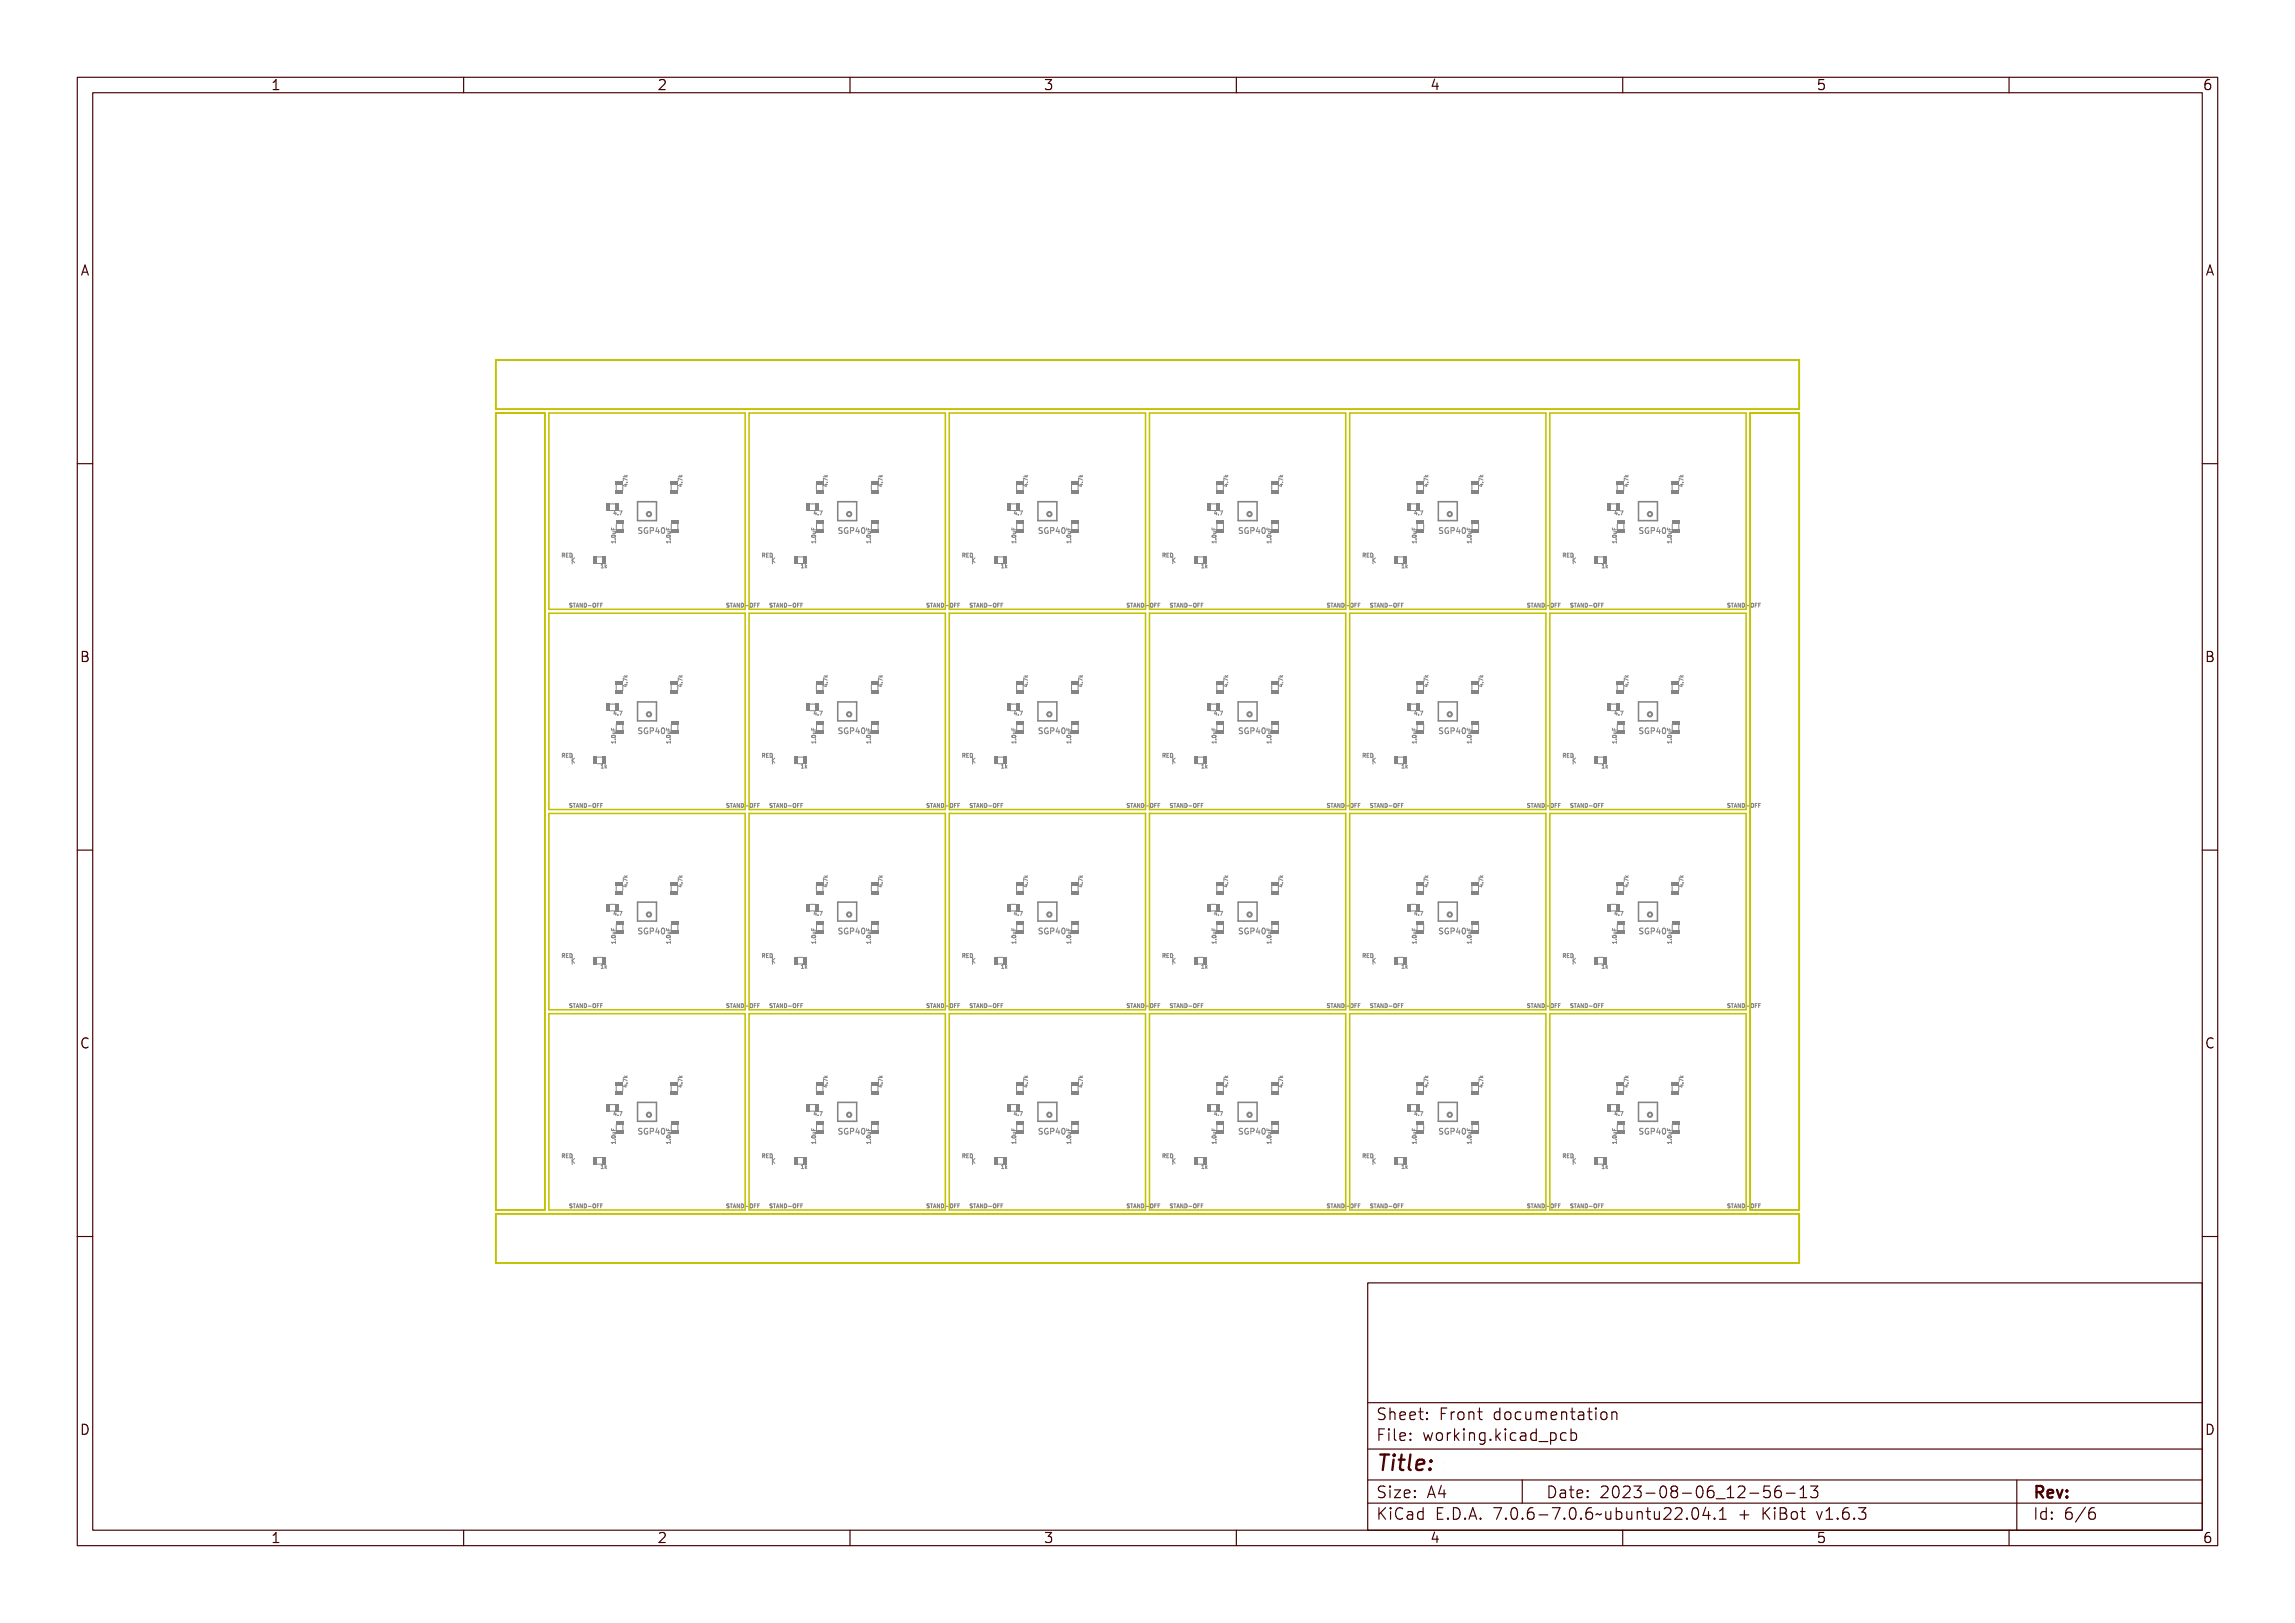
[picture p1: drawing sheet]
<svg xmlns="http://www.w3.org/2000/svg" width="297mm" height="210mm" viewBox="0 0 297 210" stroke-linecap="round" stroke-linejoin="round" font-family="sans-serif">
<defs><g id="words">
<text font-size="2.7" fill="#480000" x="178" y="190.3">Title:</text>
<g font-size="2" fill="#480000">
<text x="178" y="183.7">Sheet: Front documentation</text>
<text x="178" y="186.5">File: working.kicad_pcb</text>
<text x="178" y="193.9">Size: A4</text>
<text x="178" y="196.6">KiCad E.D.A. 7.0.6-7.0.6~ubuntu22.04.1 + KiBot v1.6.3</text>
<text x="200" y="193.9">Date: 2023-08-06_12-56-13</text>
<text x="263" y="196.6">Id: 6/6</text>
<text x="263" y="193.9">Rev:</text>
</g>
<g font-size="1.7" fill="#480000">
<text x="35" y="11.7">1</text>
<text x="85" y="11.7">2</text>
<text x="135" y="11.7">3</text>
<text x="185" y="11.7">4</text>
<text x="235" y="11.7">5</text>
<text x="285" y="11.7">6</text>
<text x="10.5" y="35.7">A</text>
<text x="285.5" y="35.7">A</text>
<text x="10.5" y="85.6">B</text>
<text x="285.5" y="85.6">B</text>
<text x="10.5" y="135.7">C</text>
<text x="285.5" y="135.7">C</text>
<text x="10.5" y="185.6">D</text>
<text x="285.5" y="185.6">D</text>
<text x="35" y="199.7">1</text>
<text x="85" y="199.7">2</text>
<text x="135" y="199.7">3</text>
<text x="185" y="199.7">4</text>
<text x="235" y="199.7">5</text>
<text x="285" y="199.7">6</text>
</g>
<g font-size="1" fill="#848484">
<text x="82.5" y="69.1">SGP40</text>
<text x="108.4" y="69.1">SGP40</text>
<text x="134.3" y="69.1">SGP40</text>
<text x="160.2" y="69.1">SGP40</text>
<text x="186.1" y="69.1">SGP40</text>
<text x="212" y="69.1">SGP40</text>
<text x="82.5" y="95">SGP40</text>
<text x="108.4" y="95">SGP40</text>
<text x="134.3" y="95">SGP40</text>
<text x="160.2" y="95">SGP40</text>
<text x="186.1" y="95">SGP40</text>
<text x="212" y="95">SGP40</text>
<text x="82.5" y="120.9">SGP40</text>
<text x="108.4" y="120.9">SGP40</text>
<text x="134.3" y="120.9">SGP40</text>
<text x="160.2" y="120.9">SGP40</text>
<text x="186.1" y="120.9">SGP40</text>
<text x="212" y="120.9">SGP40</text>
<text x="82.5" y="146.8">SGP40</text>
<text x="108.4" y="146.8">SGP40</text>
<text x="134.3" y="146.8">SGP40</text>
<text x="160.2" y="146.8">SGP40</text>
<text x="186.1" y="146.8">SGP40</text>
<text x="212" y="146.8">SGP40</text>
</g>
<g font-size=".7" fill="#848484">
<text x="81.2" y="63.1" transform="rotate(-90 81.2 63.1)">4.7k</text>
<text x="88.3" y="63.1" transform="rotate(-90 88.3 63.1)">4.7k</text>
<text x="107.1" y="63.1" transform="rotate(-90 107.1 63.1)">4.7k</text>
<text x="114.2" y="63.1" transform="rotate(-90 114.2 63.1)">4.7k</text>
<text x="133" y="63.1" transform="rotate(-90 133 63.1)">4.7k</text>
<text x="140.1" y="63.1" transform="rotate(-90 140.1 63.1)">4.7k</text>
<text x="158.9" y="63.1" transform="rotate(-90 158.9 63.1)">4.7k</text>
<text x="166" y="63.1" transform="rotate(-90 166 63.1)">4.7k</text>
<text x="184.8" y="63.1" transform="rotate(-90 184.8 63.1)">4.7k</text>
<text x="191.9" y="63.1" transform="rotate(-90 191.9 63.1)">4.7k</text>
<text x="210.7" y="63.1" transform="rotate(-90 210.7 63.1)">4.7k</text>
<text x="217.8" y="63.1" transform="rotate(-90 217.8 63.1)">4.7k</text>
<text x="79.3" y="66.7">4.7</text>
<text x="79.7" y="70.2" transform="rotate(-90 79.7 70.2)">1.0uF</text>
<text x="86.8" y="70.2" transform="rotate(-90 86.8 70.2)">1.0uF</text>
<text x="105.2" y="66.7">4.7</text>
<text x="105.6" y="70.2" transform="rotate(-90 105.6 70.2)">1.0uF</text>
<text x="112.7" y="70.2" transform="rotate(-90 112.7 70.2)">1.0uF</text>
<text x="131.1" y="66.7">4.7</text>
<text x="131.5" y="70.2" transform="rotate(-90 131.5 70.2)">1.0uF</text>
<text x="138.6" y="70.2" transform="rotate(-90 138.6 70.2)">1.0uF</text>
<text x="157" y="66.7">4.7</text>
<text x="157.4" y="70.2" transform="rotate(-90 157.4 70.2)">1.0uF</text>
<text x="164.5" y="70.2" transform="rotate(-90 164.5 70.2)">1.0uF</text>
<text x="182.9" y="66.7">4.7</text>
<text x="183.3" y="70.2" transform="rotate(-90 183.3 70.2)">1.0uF</text>
<text x="190.4" y="70.2" transform="rotate(-90 190.4 70.2)">1.0uF</text>
<text x="208.8" y="66.7">4.7</text>
<text x="209.2" y="70.2" transform="rotate(-90 209.2 70.2)">1.0uF</text>
<text x="216.3" y="70.2" transform="rotate(-90 216.3 70.2)">1.0uF</text>
<text x="73" y="72.1">RED</text>
<text x="77.6" y="73.5">1k</text>
<text x="98.9" y="72.1">RED</text>
<text x="103.5" y="73.5">1k</text>
<text x="124.8" y="72.1">RED</text>
<text x="129.5" y="73.5">1k</text>
<text x="150.7" y="72.1">RED</text>
<text x="155.4" y="73.5">1k</text>
<text x="176.6" y="72.1">RED</text>
<text x="181.3" y="73.5">1k</text>
<text x="202.5" y="72.1">RED</text>
<text x="207.2" y="73.5">1k</text>
<text x="73.6" y="78.6">STAND-OFF</text>
<text x="93.9" y="78.6">STAND-OFF</text>
<text x="99.5" y="78.6">STAND-OFF</text>
<text x="119.8" y="78.6">STAND-OFF</text>
<text x="125.4" y="78.6">STAND-OFF</text>
<text x="145.7" y="78.6">STAND-OFF</text>
<text x="151.3" y="78.6">STAND-OFF</text>
<text x="171.6" y="78.6">STAND-OFF</text>
<text x="177.2" y="78.6">STAND-OFF</text>
<text x="197.5" y="78.6">STAND-OFF</text>
<text x="203.1" y="78.6">STAND-OFF</text>
<text x="223.4" y="78.6">STAND-OFF</text>
<text x="81.2" y="89" transform="rotate(-90 81.2 89)">4.7k</text>
<text x="88.3" y="89" transform="rotate(-90 88.3 89)">4.7k</text>
<text x="107.1" y="89" transform="rotate(-90 107.1 89)">4.7k</text>
<text x="114.2" y="89" transform="rotate(-90 114.2 89)">4.7k</text>
<text x="133" y="89" transform="rotate(-90 133 89)">4.7k</text>
<text x="140.1" y="89" transform="rotate(-90 140.1 89)">4.7k</text>
<text x="158.9" y="89" transform="rotate(-90 158.9 89)">4.7k</text>
<text x="166" y="89" transform="rotate(-90 166 89)">4.7k</text>
<text x="184.8" y="89" transform="rotate(-90 184.8 89)">4.7k</text>
<text x="191.9" y="89" transform="rotate(-90 191.9 89)">4.7k</text>
<text x="210.7" y="89" transform="rotate(-90 210.7 89)">4.7k</text>
<text x="217.8" y="89" transform="rotate(-90 217.8 89)">4.7k</text>
<text x="79.3" y="92.6">4.7</text>
<text x="105.2" y="92.6">4.7</text>
<text x="131.1" y="92.6">4.7</text>
<text x="157" y="92.6">4.7</text>
<text x="182.9" y="92.6">4.7</text>
<text x="208.8" y="92.6">4.7</text>
<text x="73" y="98">RED</text>
<text x="77.6" y="99.4">1k</text>
<text x="79.7" y="96.1" transform="rotate(-90 79.7 96.1)">1.0uF</text>
<text x="86.8" y="96.1" transform="rotate(-90 86.8 96.1)">1.0uF</text>
<text x="98.9" y="98">RED</text>
<text x="103.5" y="99.4">1k</text>
<text x="105.6" y="96.1" transform="rotate(-90 105.6 96.1)">1.0uF</text>
<text x="112.7" y="96.1" transform="rotate(-90 112.7 96.1)">1.0uF</text>
<text x="124.8" y="98">RED</text>
<text x="129.5" y="99.4">1k</text>
<text x="131.5" y="96.1" transform="rotate(-90 131.5 96.1)">1.0uF</text>
<text x="138.6" y="96.1" transform="rotate(-90 138.6 96.1)">1.0uF</text>
<text x="150.7" y="98">RED</text>
<text x="155.4" y="99.4">1k</text>
<text x="157.4" y="96.1" transform="rotate(-90 157.4 96.1)">1.0uF</text>
<text x="164.5" y="96.1" transform="rotate(-90 164.5 96.1)">1.0uF</text>
<text x="176.6" y="98">RED</text>
<text x="181.3" y="99.4">1k</text>
<text x="183.3" y="96.1" transform="rotate(-90 183.3 96.1)">1.0uF</text>
<text x="190.4" y="96.1" transform="rotate(-90 190.4 96.1)">1.0uF</text>
<text x="202.5" y="98">RED</text>
<text x="207.2" y="99.4">1k</text>
<text x="209.2" y="96.1" transform="rotate(-90 209.2 96.1)">1.0uF</text>
<text x="216.3" y="96.1" transform="rotate(-90 216.3 96.1)">1.0uF</text>
<text x="73.6" y="104.5">STAND-OFF</text>
<text x="93.9" y="104.5">STAND-OFF</text>
<text x="99.5" y="104.5">STAND-OFF</text>
<text x="119.8" y="104.5">STAND-OFF</text>
<text x="125.4" y="104.5">STAND-OFF</text>
<text x="145.7" y="104.5">STAND-OFF</text>
<text x="151.3" y="104.5">STAND-OFF</text>
<text x="171.6" y="104.5">STAND-OFF</text>
<text x="177.2" y="104.5">STAND-OFF</text>
<text x="197.5" y="104.5">STAND-OFF</text>
<text x="203.1" y="104.5">STAND-OFF</text>
<text x="223.4" y="104.5">STAND-OFF</text>
<text x="79.3" y="118.5">4.7</text>
<text x="81.2" y="114.9" transform="rotate(-90 81.2 114.9)">4.7k</text>
<text x="88.3" y="114.9" transform="rotate(-90 88.3 114.9)">4.7k</text>
<text x="105.2" y="118.5">4.7</text>
<text x="107.1" y="114.9" transform="rotate(-90 107.1 114.9)">4.7k</text>
<text x="114.2" y="114.9" transform="rotate(-90 114.2 114.9)">4.7k</text>
<text x="131.1" y="118.5">4.7</text>
<text x="133" y="114.9" transform="rotate(-90 133 114.9)">4.7k</text>
<text x="140.1" y="114.9" transform="rotate(-90 140.1 114.9)">4.7k</text>
<text x="157" y="118.5">4.7</text>
<text x="158.9" y="114.9" transform="rotate(-90 158.9 114.9)">4.7k</text>
<text x="166" y="114.9" transform="rotate(-90 166 114.9)">4.7k</text>
<text x="182.9" y="118.5">4.7</text>
<text x="184.8" y="114.9" transform="rotate(-90 184.8 114.9)">4.7k</text>
<text x="191.9" y="114.9" transform="rotate(-90 191.9 114.9)">4.7k</text>
<text x="208.8" y="118.5">4.7</text>
<text x="210.7" y="114.9" transform="rotate(-90 210.7 114.9)">4.7k</text>
<text x="217.8" y="114.9" transform="rotate(-90 217.8 114.9)">4.7k</text>
<text x="73" y="123.9">RED</text>
<text x="77.6" y="125.3">1k</text>
<text x="79.7" y="122" transform="rotate(-90 79.7 122)">1.0uF</text>
<text x="86.8" y="122" transform="rotate(-90 86.8 122)">1.0uF</text>
<text x="98.9" y="123.9">RED</text>
<text x="103.5" y="125.3">1k</text>
<text x="105.6" y="122" transform="rotate(-90 105.6 122)">1.0uF</text>
<text x="112.7" y="122" transform="rotate(-90 112.7 122)">1.0uF</text>
<text x="124.8" y="123.9">RED</text>
<text x="129.5" y="125.3">1k</text>
<text x="131.5" y="122" transform="rotate(-90 131.5 122)">1.0uF</text>
<text x="150.7" y="123.9">RED</text>
<text x="155.4" y="125.3">1k</text>
<text x="157.4" y="122" transform="rotate(-90 157.4 122)">1.0uF</text>
<text x="164.5" y="122" transform="rotate(-90 164.5 122)">1.0uF</text>
<text x="176.6" y="123.9">RED</text>
<text x="181.3" y="125.3">1k</text>
<text x="183.3" y="122" transform="rotate(-90 183.3 122)">1.0uF</text>
<text x="190.4" y="122" transform="rotate(-90 190.4 122)">1.0uF</text>
<text x="202.5" y="123.9">RED</text>
<text x="207.2" y="125.3">1k</text>
<text x="209.2" y="122" transform="rotate(-90 209.2 122)">1.0uF</text>
<text x="216.3" y="122" transform="rotate(-90 216.3 122)">1.0uF</text>
<text x="73.6" y="130.4">STAND-OFF</text>
<text x="93.9" y="130.4">STAND-OFF</text>
<text x="99.5" y="130.4">STAND-OFF</text>
<text x="119.8" y="130.4">STAND-OFF</text>
<text x="125.4" y="130.4">STAND-OFF</text>
<text x="145.7" y="130.4">STAND-OFF</text>
<text x="151.3" y="130.4">STAND-OFF</text>
<text x="171.6" y="130.4">STAND-OFF</text>
<text x="177.2" y="130.4">STAND-OFF</text>
<text x="197.5" y="130.4">STAND-OFF</text>
<text x="203.1" y="130.4">STAND-OFF</text>
<text x="223.4" y="130.4">STAND-OFF</text>
<text x="81.2" y="140.8" transform="rotate(-90 81.2 140.8)">4.7k</text>
<text x="88.3" y="140.8" transform="rotate(-90 88.3 140.8)">4.7k</text>
<text x="107.1" y="140.8" transform="rotate(-90 107.1 140.8)">4.7k</text>
<text x="114.2" y="140.8" transform="rotate(-90 114.2 140.8)">4.7k</text>
<text x="133" y="140.8" transform="rotate(-90 133 140.8)">4.7k</text>
<text x="140.1" y="140.8" transform="rotate(-90 140.1 140.8)">4.7k</text>
<text x="158.9" y="140.8" transform="rotate(-90 158.9 140.8)">4.7k</text>
<text x="166" y="140.8" transform="rotate(-90 166 140.8)">4.7k</text>
<text x="184.8" y="140.8" transform="rotate(-90 184.8 140.8)">4.7k</text>
<text x="191.9" y="140.8" transform="rotate(-90 191.9 140.8)">4.7k</text>
<text x="210.7" y="140.8" transform="rotate(-90 210.7 140.8)">4.7k</text>
<text x="217.8" y="140.8" transform="rotate(-90 217.8 140.8)">4.7k</text>
<text x="73" y="149.8">RED</text>
<text x="79.3" y="144.4">4.7</text>
<text x="79.7" y="147.9" transform="rotate(-90 79.7 147.9)">1.0uF</text>
<text x="86.8" y="147.9" transform="rotate(-90 86.8 147.9)">1.0uF</text>
<text x="98.9" y="149.8">RED</text>
<text x="105.2" y="144.4">4.7</text>
<text x="105.6" y="147.9" transform="rotate(-90 105.6 147.9)">1.0uF</text>
<text x="112.7" y="147.9" transform="rotate(-90 112.7 147.9)">1.0uF</text>
<text x="124.8" y="149.8">RED</text>
<text x="131.1" y="144.4">4.7</text>
<text x="131.5" y="147.9" transform="rotate(-90 131.5 147.9)">1.0uF</text>
<text x="138.6" y="147.9" transform="rotate(-90 138.6 147.9)">1.0uF</text>
<text x="150.7" y="149.8">RED</text>
<text x="157" y="144.4">4.7</text>
<text x="157.4" y="147.9" transform="rotate(-90 157.4 147.9)">1.0uF</text>
<text x="164.5" y="147.9" transform="rotate(-90 164.5 147.9)">1.0uF</text>
<text x="176.6" y="149.8">RED</text>
<text x="182.9" y="144.4">4.7</text>
<text x="183.3" y="147.9" transform="rotate(-90 183.3 147.9)">1.0uF</text>
<text x="190.4" y="147.9" transform="rotate(-90 190.4 147.9)">1.0uF</text>
<text x="202.5" y="149.8">RED</text>
<text x="208.8" y="144.4">4.7</text>
<text x="209.2" y="147.9" transform="rotate(-90 209.2 147.9)">1.0uF</text>
<text x="216.3" y="147.9" transform="rotate(-90 216.3 147.9)">1.0uF</text>
<text x="77.6" y="151.2">1k</text>
<text x="103.5" y="151.2">1k</text>
<text x="129.5" y="151.2">1k</text>
<text x="155.4" y="151.2">1k</text>
<text x="181.3" y="151.2">1k</text>
<text x="207.2" y="151.2">1k</text>
<text x="73.6" y="156.3">STAND-OFF</text>
<text x="93.9" y="156.3">STAND-OFF</text>
<text x="99.5" y="156.3">STAND-OFF</text>
<text x="119.8" y="156.3">STAND-OFF</text>
<text x="125.4" y="156.3">STAND-OFF</text>
<text x="145.7" y="156.3">STAND-OFF</text>
<text x="151.3" y="156.3">STAND-OFF</text>
<text x="171.6" y="156.3">STAND-OFF</text>
<text x="177.2" y="156.3">STAND-OFF</text>
<text x="197.5" y="156.3">STAND-OFF</text>
<text x="203.1" y="156.3">STAND-OFF</text>
<text x="223.4" y="156.3">STAND-OFF</text>
</g>
</g></defs>
<g fill="none" stroke="#848484" stroke-width=".13">
<path d="M72.8 71.8h.2M73 71.6h-.2v.5M73 71.6h.2a.13 .13 0 0 1 .1 .1 .13 .13 0 0 1-.1 .2l.2 .2-.2-.2-.2 .2zM73.1 71.7h.1v.1h-.1zM73.5 71.6h.2l-.2 .1v.1h.2l-.2 .1v.2h.3h-.3zM73.7 78.1h.2l-.2 .1a.19 .19 0 0 1 .2 .3 .19 .19 0 0 1-.3 .1v-.1h.2v-.1a.16 .16 0 0 1-.2-.1 .16 .16 0 0 1 .1-.2zM73.8 71.6a.26 .26 0 0 1 .4 .3 .26 .26 0 0 1-.4 .2zM73.9 71.7a.19 .19 0 0 1 .2 .2 .19 .19 0 0 1-.2 .2zM74 78.1h.4h-.2v.5v-.5zM74.6 78.1l.2 .5-.1-.1h-.2l-.1 .1zM74.6 78.1l.1 .3h-.2zM74.8 78.1h.1l.2 .4v-.4h.1v.5h-.1l-.2-.4v.4h-.1z"/>
<path d="M75.3 78.1a.26 .26 0 0 1 .3 .2 .26 .26 0 0 1-.3 .3zM75.3 78.1a.19 .19 0 0 1 .2 .2 .19 .19 0 0 1-.2 .2zM75.7 78.4h.2zM76.1 78.1h.1a.24 .24 0 0 1 .2 .2 .24 .24 0 0 1-.2 .3l-.1-.1zM76.2 78.1a.2 .2 0 0 1 .1 .2 .2 .2 0 0 1-.1 .2zM76.5 78.1h.3h-.2v.2h.2l-.2 .1v.2h-.1zM76.9 78.1h.3h-.2v.2h.2l-.2 .1v.2h-.1zM77.3 78.3h.2M77.3 78.1h.2M77.7 78.3h.2M78 78.1h-.3v.5M79.2 70h.4l.1-.1v.2l-.1-.1h-.4v.1z"/>
<path d="M79.2 68.2v.2h.2v-.2v.2l.3 .1h-.5zM79.2 69.1l.3-.1 .2 .1a.24 .24 0 0 1-.3 .3 .24 .24 0 0 1-.2-.3zM79.2 69.2a.22 .22 0 0 1 .4 0 .22 .22 0 0 1-.4 0zM79.3 68.6h.4l-.1 .1a.12 .12 0 0 1 .1 .2 .12 .12 0 0 1-.2 0h-.2h.3v-.2zM79.5 66.2h.1l.1 .3-.1 .2-.1-.2h-.2zM79.5 66.2v.3h-.1zM79.6 69.6h.1zM79.9 66.6v.1zM80.1 66.2h.4l-.2 .5h-.1l.2-.5zM80.7 62.8l.4-.1 .1 .1h-.1l-.1 .3zM80.7 61.9l.5 .3-.4-.2-.1 .2zM80.8 62.8h.2v.2z"/>
<path d="M80.8 61.5l.2 .1 .2-.1-.2 .2 .2 .1h-.5v-.1h.3zM81.1 62.4l.1 .1zM82.6 68.4l.2-.1 .2 .1h-.1a.15 .15 0 0 0-.3 0 .15 .15 0 0 0 .2 .2 .23 .23 0 0 1 .1 .4 .23 .23 0 0 1-.4-.1 .17 .17 0 0 0 .3 .1 .17 .17 0 0 0 0-.2 .23 .23 0 0 1-.2-.1 .23 .23 0 0 1 0-.3zM83.2 68.4l.3-.1 .1 .1v.1l-.1-.1a.28 .28 0 0 0-.3 .3 .28 .28 0 0 0 .3 .3v-.2h-.1v-.1h.2v.3a.33 .33 0 0 1-.4 0 .33 .33 0 0 1-.1-.5zM83.8 68.3h.2a.24 .24 0 0 1 .2 .3 .24 .24 0 0 1-.3 .2v.3h-.1zM83.9 68.4h.1a.14 .14 0 0 1 .1 .1 .14 .14 0 0 1-.1 .2h-.1zM84.6 68.3h.1v.5h.1l-.1 .3h-.1v-.2h-.3zM84.6 68.4v.4h-.2zM85.1 68.3a.36 .36 0 0 1 .3 .4 .36 .36 0 0 1-.3 .4l-.2-.4zM85.1 68.4a.3 .3 0 0 1 .2 .3 .3 .3 0 0 1-.2 .3l-.1-.3zM85.8 68.3a.4 .4 0 0 1 .2 .4 .4 .4 0 0 1-.2 .3M86.3 70h.4l.1-.1v.2l-.1-.1h-.4v.1z"/>
<path d="M86.3 68.2v.2h.2v-.2v.2l.3 .1h-.5zM86.3 69.1l.3-.1 .2 .1a.24 .24 0 0 1-.3 .3 .24 .24 0 0 1-.2-.3zM86.3 69.2a.22 .22 0 0 1 .4 0 .22 .22 0 0 1-.4 0zM86.4 68.6h.4l-.1 .1a.12 .12 0 0 1 .1 .2 .12 .12 0 0 1-.2 0h-.2h.3v-.2zM86.7 69.6h.1zM87.8 62.8l.4-.1 .1 .1h-.1l-.1 .3zM87.8 61.9l.5 .3-.4-.2-.1 .2zM87.9 62.8h.2v.2zM87.9 61.5l.2 .1 .2-.1-.2 .2 .2 .1h-.5v-.1h.3zM88.2 62.4l.1 .1zM94 78.1h.2l-.2 .1a.21 .21 0 0 1 .3 .3 .21 .21 0 0 1-.4 .1v-.1h.3l-.1-.1a.16 .16 0 0 1-.1-.1 .16 .16 0 0 1 0-.2zM94.3 78.1h.4h-.2v.5v-.5z"/>
<path d="M94.9 78.1h.1l.1 .5-.1-.1h-.2l-.1 .1zM94.9 78.1l.1 .3h-.2zM95.2 78.1h.1l.1 .4v-.4h.1v.5h-.1l-.2-.4v.4zM95.6 78.1a.26 .26 0 0 1 .3 .2 .26 .26 0 0 1-.3 .3zM95.6 78.1a.19 .19 0 0 1 .2 .2 .19 .19 0 0 1-.2 .2zM96.1 78.4h.1zM96.4 78.1h.1a.24 .24 0 0 1 .2 .2 .24 .24 0 0 1-.2 .3l-.1-.1zM96.5 78.1a.2 .2 0 0 1 .2 .2 .2 .2 0 0 1-.2 .2zM96.8 78.1h.3h-.2v.2h.2l-.2 .1v.2h-.1zM97.2 78.1h.3h-.2v.2h.2l-.2 .1v.2h-.1zM97.6 78.3h.2M97.6 78.1h.3"/>
<path d="M98.1 78.3h.1M98.3 78.1h-.2v.5M98.7 71.8h.2M98.9 71.6h-.2v.5M98.9 71.6h.2a.13 .13 0 0 1 .1 .1 .13 .13 0 0 1-.1 .2l.2 .2-.2-.2-.2 .2zM99 71.7h.1v.1h-.1zM99.4 71.6h.3l-.3 .1v.1h.2l-.2 .1v.2h.3h-.3zM99.6 78.1h.2l-.2 .1a.19 .19 0 0 1 .2 .3 .19 .19 0 0 1-.3 .1v-.1h.3l-.1-.1a.16 .16 0 0 1-.1-.1 .16 .16 0 0 1 0-.2zM99.7 71.6a.26 .26 0 0 1 .4 .3 .26 .26 0 0 1-.4 .2zM99.8 71.7a.19 .19 0 0 1 .2 .2 .19 .19 0 0 1-.2 .2zM99.9 78.1h.4h-.2v.5v-.5zM100.5 78.1l.2 .5-.1-.1h-.2l-.1 .1z"/>
<path d="M100.5 78.1l.1 .3h-.2zM100.8 78.1l.2 .4v-.4h.1v.5h-.1l-.2-.4v.4zM101.2 78.1a.26 .26 0 0 1 .3 .2 .26 .26 0 0 1-.3 .3zM101.2 78.1a.19 .19 0 0 1 .2 .2 .19 .19 0 0 1-.2 .2zM101.7 78.4h.1zM102 78.1h.1a.24 .24 0 0 1 .2 .2 .24 .24 0 0 1-.2 .3l-.1-.1zM102.1 78.1a.2 .2 0 0 1 .1 .2 .2 .2 0 0 1-.1 .2zM102.4 78.1h.3h-.2v.2h.2l-.2 .1v.2h-.1zM102.8 78.1h.3h-.2v.2h.2l-.2 .1v.2h-.1zM103.2 78.3h.2M103.2 78.1h.2M103.6 78.3h.2"/>
<path d="M103.9 78.1h-.3v.5M105.1 70h.4l.1-.1v.2l-.1-.1h-.4v.1zM105.1 68.2v.2h.2v-.2v.2l.3 .1h-.5zM105.1 69.1l.3-.1 .2 .1a.24 .24 0 0 1-.3 .3 .24 .24 0 0 1-.2-.3zM105.1 69.2a.22 .22 0 0 1 .4 0 .22 .22 0 0 1-.4 0zM105.2 68.6h.4l-.1 .1a.12 .12 0 0 1 .1 .2 .12 .12 0 0 1-.2 0h-.2h.3v-.2zM105.4 66.2h.1v.3h.1l-.1 .2-.1-.2h-.2zM105.4 66.2v.3h-.1zM105.5 69.6h.1zM105.8 66.6l.1 .1zM106.1 66.2h.3l-.2 .5h-.1l.2-.5zM106.6 62.8l.4-.1 .1 .1h-.1l-.1 .3z"/>
<path d="M106.6 61.9l.5 .3-.4-.2-.1 .2zM106.7 62.8h.2v.2zM106.7 61.5l.2 .1 .2-.1-.2 .2 .2 .1h-.5v-.1h.3zM107 62.4l.1 .1zM108.5 68.4l.2-.1 .2 .1h-.1a.15 .15 0 0 0-.2 0 .15 .15 0 0 0 .1 .2 .23 .23 0 0 1 .1 .4 .23 .23 0 0 1-.4-.1 .17 .17 0 0 0 .3 .1 .17 .17 0 0 0 0-.2 .23 .23 0 0 1-.2-.1 .23 .23 0 0 1 0-.3zM109.1 68.4l.3-.1 .1 .1v.1l-.1-.1a.28 .28 0 0 0-.3 .3 .28 .28 0 0 0 .3 .3v-.2h-.1v-.1h.2v.3a.33 .33 0 0 1-.4 0 .33 .33 0 0 1-.1-.5zM109.7 68.3h.2a.24 .24 0 0 1 .2 .3 .24 .24 0 0 1-.3 .2v.3h-.1zM109.8 68.4h.1a.14 .14 0 0 1 .1 .1 .14 .14 0 0 1-.1 .2h-.1zM110.5 68.3h.1v.5h.1l-.1 .3h-.1v-.2h-.3zM110.5 68.4v.4h-.2zM111 68.3a.36 .36 0 0 1 .3 .4 .36 .36 0 0 1-.3 .4l-.2-.4zM111 68.4a.3 .3 0 0 1 .2 .3 .3 .3 0 0 1-.2 .3l-.1-.3z"/>
<path d="M111.7 68.3a.4 .4 0 0 1 .2 .4 .4 .4 0 0 1-.2 .3M112.2 70h.4l.1-.1v.2l-.1-.1h-.3l-.1 .1zM112.2 68.2v.2h.2l.1-.2v.2l.2 .1h-.5zM112.2 69.1l.4-.1 .1 .1a.24 .24 0 0 1-.3 .3 .24 .24 0 0 1-.2-.3zM112.2 69.2a.22 .22 0 0 1 .4 0 .22 .22 0 0 1-.4 0zM112.3 68.6h.4l-.1 .1a.12 .12 0 0 1 .1 .2 .12 .12 0 0 1-.2 0h-.2h.3v-.2zM112.6 69.6h.1zM113.7 62.8l.4-.1 .1 .1h-.1l-.1 .3zM113.7 61.9l.5 .3-.4-.2-.1 .2zM113.8 62.8h.2v.2zM113.8 61.5l.2 .1 .2-.1-.2 .2 .2 .1h-.5v-.1h.3zM114.1 62.4l.1 .1z"/>
<path d="M119.9 78.1h.2l-.2 .1a.21 .21 0 0 1 .3 .3 .19 .19 0 0 1-.3 .1v-.1h.2v-.1a.16 .16 0 0 1-.2-.1 .16 .16 0 0 1 0-.2zM120.2 78.1h.4h-.1v.5h-.1v-.5zM120.8 78.1h.1l.1 .5-.1-.1h-.2l-.1 .1zM120.8 78.1l.1 .3h-.1zM121.1 78.1h.1l.1 .4v-.4h.1v.5h-.1l-.2-.4v.4zM121.5 78.1a.26 .26 0 0 1 .3 .2 .26 .26 0 0 1-.3 .3zM121.6 78.1a.19 .19 0 0 1 .1 .2 .19 .19 0 0 1-.1 .2zM122 78.4h.1zM122.3 78.1h.1a.24 .24 0 0 1 .2 .2 .24 .24 0 0 1-.2 .3l-.1-.1zM122.4 78.1a.2 .2 0 0 1 .2 .2 .2 .2 0 0 1-.2 .2zM122.7 78.1h.3h-.2v.2h.2l-.2 .1v.2h-.1zM123.2 78.1h.3h-.3v.2h.2l-.2 .1v.2z"/>
<path d="M123.5 78.3h.2M123.5 78.1h.3M124 78.3h.1M124.2 78.1h-.2v.5M124.6 71.8h.2M124.8 71.6h-.2v.5M124.8 71.6h.2a.13 .13 0 0 1 .1 .1 .13 .13 0 0 1-.1 .2l.2 .2-.2-.2-.2 .2zM124.9 71.7h.2v.1h-.2zM125.3 71.6h.3l-.3 .1v.1h.3l-.3 .1v.2h.3h-.3zM125.5 78.1h.2l-.2 .1a.21 .21 0 0 1 .3 .3 .21 .21 0 0 1-.4 .1v-.1h.3l-.1-.1a.16 .16 0 0 1-.1-.1 .16 .16 0 0 1 0-.2zM125.7 71.6a.26 .26 0 0 1 .3 .3 .26 .26 0 0 1-.3 .2zM125.7 71.7a.19 .19 0 0 1 .2 .2 .19 .19 0 0 1-.2 .2z"/>
<path d="M125.8 78.1h.4h-.2v.5v-.5zM126.4 78.1h.1l.1 .5-.1-.1h-.2l-.1 .1zM126.4 78.1l.1 .3h-.2zM126.7 78.1h.1l.1 .4v-.4h.1v.5h-.1l-.2-.4v.4zM127.1 78.1a.26 .26 0 0 1 .3 .2 .26 .26 0 0 1-.3 .3zM127.1 78.1a.19 .19 0 0 1 .2 .2 .19 .19 0 0 1-.2 .2zM127.6 78.4h.1zM127.9 78.1h.1a.24 .24 0 0 1 .2 .2 .24 .24 0 0 1-.2 .3l-.1-.1zM128 78.1a.2 .2 0 0 1 .2 .2 .2 .2 0 0 1-.2 .2zM128.3 78.1h.3h-.2v.2h.2l-.2 .1v.2h-.1zM128.7 78.1h.3h-.2v.2h.2l-.2 .1v.2h-.1zM129.1 78.3h.2"/>
<path d="M129.1 78.1h.3M129.5 78.3h.2M129.8 78.1h-.3v.5M131 70h.4l.1-.1v.2l-.1-.1h-.4v.1zM131 68.2v.2h.2v-.2v.2l.3 .1h-.5zM131 69.1l.3-.1 .2 .1a.24 .24 0 0 1-.3 .3 .24 .24 0 0 1-.2-.3zM131 69.2a.22 .22 0 0 1 .4 0 .22 .22 0 0 1-.4 0zM131.1 68.6h.4l-.1 .1a.12 .12 0 0 1 .1 .2 .12 .12 0 0 1-.2 0h-.2h.3v-.2zM131.3 66.2h.1l.1 .3-.1 .2v-.2h-.3zM131.4 66.2v.3h-.2zM131.4 69.6h.1zM131.7 66.6l.1 .1z"/>
<path d="M132 66.2h.3l-.2 .5h-.1l.2-.5zM132.5 62.8l.4-.1 .1 .1h-.1l-.1 .3zM132.5 61.9l.5 .3-.4-.2-.1 .2zM132.6 62.8h.2v.2zM132.6 61.5l.2 .1 .2-.1-.2 .2 .2 .1h-.5v-.1h.3zM132.9 62.4l.1 .1zM134.4 68.4l.2-.1 .2 .1h-.1a.15 .15 0 0 0-.2 0 .15 .15 0 0 0 .1 .2 .23 .23 0 0 1 .1 .4 .23 .23 0 0 1-.3-.1 .17 .17 0 0 0 .2 .1 .17 .17 0 0 0 .1-.2 .23 .23 0 0 1-.3-.1 .23 .23 0 0 1 0-.3zM135 68.4l.3-.1 .1 .1v.1l-.1-.1a.28 .28 0 0 0-.3 .3 .28 .28 0 0 0 .3 .3v-.2h-.1v-.1h.2v.3a.33 .33 0 0 1-.4 0 .33 .33 0 0 1-.1-.5zM135.6 68.3h.2a.24 .24 0 0 1 .2 .3 .24 .24 0 0 1-.3 .2v.3h-.1zM135.7 68.4h.1a.14 .14 0 0 1 .1 .1 .14 .14 0 0 1-.1 .2h-.1zM136.4 68.3h.1v.5h.1l-.1 .3h-.1v-.2h-.3zM136.4 68.4v.4h-.2z"/>
<path d="M136.9 68.3a.36 .36 0 0 1 .3 .4 .36 .36 0 0 1-.3 .4l-.1-.4zM136.9 68.4a.3 .3 0 0 1 .2 .3 .3 .3 0 0 1-.2 .3v-.3zM137.6 68.3a.4 .4 0 0 1 .2 .4 .4 .4 0 0 1-.2 .3M138.1 70h.4l.1-.1v.2l-.1-.1h-.3l-.1 .1zM138.1 68.2l.1 .2h.1l.1-.2v.2l.2 .1h-.5zM138.2 69.1l.3-.1 .1 .1a.24 .24 0 0 1-.3 .3 .24 .24 0 0 1-.2-.3zM138.2 69.2a.22 .22 0 0 1 .3 0 .22 .22 0 0 1-.3 0zM138.2 68.6h.4l-.1 .1a.12 .12 0 0 1 .1 .2 .12 .12 0 0 1-.1 0h-.3h.3v-.2zM138.5 69.6h.1zM139.6 62.8l.4-.1 .1 .1h-.1l-.1 .3zM139.6 61.9l.5 .3-.4-.2-.1 .2zM139.7 62.8h.2v.2z"/>
<path d="M139.7 61.5l.2 .1 .2-.1-.2 .2 .2 .1h-.5v-.1h.3zM140 62.4l.1 .1zM145.8 78.1h.2l-.2 .1a.21 .21 0 0 1 .3 .3 .19 .19 0 0 1-.3 .1v-.1h.2v-.1a.16 .16 0 0 1-.2-.1 .16 .16 0 0 1 0-.2zM146.1 78.1h.4h-.1v.5h-.1v-.5zM146.7 78.1h.1l.1 .5-.1-.1h-.2l-.1 .1zM146.7 78.1l.1 .3h-.1zM147 78.1h.1l.1 .4v-.4h.1v.5h-.1l-.2-.4v.4zM147.4 78.1a.26 .26 0 0 1 .3 .2 .26 .26 0 0 1-.3 .3zM147.5 78.1a.19 .19 0 0 1 .1 .2 .19 .19 0 0 1-.1 .2zM147.9 78.4h.1zM148.2 78.1h.1a.24 .24 0 0 1 .2 .2 .24 .24 0 0 1-.2 .3l-.1-.1zM148.3 78.1a.2 .2 0 0 1 .2 .2 .2 .2 0 0 1-.2 .2z"/>
<path d="M148.7 78.1h.2h-.2v.2h.2l-.2 .1v.2zM149.1 78.1h.3h-.3v.2h.2l-.2 .1v.2zM149.4 78.3h.2M149.4 78.1h.3M149.9 78.3h.1M150.1 78.1h-.2v.5M150.5 71.8h.2M150.7 71.6h-.2v.5M150.7 71.6h.2a.13 .13 0 0 1 .2 .1 .13 .13 0 0 1-.1 .2l.1 .2-.2-.2-.2 .2zM150.8 71.7h.2v.1h-.2zM151.2 71.6h.3l-.3 .1v.1h.3l-.3 .1v.2h.3h-.3zM151.4 78.1h.2l-.2 .1a.21 .21 0 0 1 .3 .3 .21 .21 0 0 1-.4 .1v-.1h.3v-.1a.16 .16 0 0 1-.2-.1 .16 .16 0 0 1 0-.2z"/>
<path d="M151.6 71.6a.26 .26 0 0 1 .3 .3 .26 .26 0 0 1-.3 .2zM151.6 71.7a.19 .19 0 0 1 .2 .2 .19 .19 0 0 1-.2 .2zM151.7 78.1h.4h-.2v.5v-.5zM152.3 78.1h.1l.1 .5-.1-.1h-.2l-.1 .1zM152.3 78.1l.1 .3h-.2zM152.6 78.1h.1l.1 .4v-.4h.1v.5h-.1l-.2-.4v.4zM153 78.1a.26 .26 0 0 1 .3 .2 .26 .26 0 0 1-.3 .3zM153.1 78.1a.19 .19 0 0 1 .1 .2 .19 .19 0 0 1-.1 .2zM153.5 78.4h.1zM153.8 78.1h.1a.24 .24 0 0 1 .2 .2 .24 .24 0 0 1-.2 .3l-.1-.1zM153.9 78.1a.2 .2 0 0 1 .2 .2 .2 .2 0 0 1-.2 .2zM154.2 78.1h.3h-.2v.2h.2l-.2 .1v.2h-.1z"/>
<path d="M154.7 78.1h.2h-.2v.2h.2l-.2 .1v.2zM155 78.3h.2M155 78.1h.3M155.5 78.3h.1M155.7 78.1h-.2v.5M156.9 70h.4l.1-.1v.2l-.1-.1h-.3l-.1 .1zM156.9 68.2l.1 .2h.1l.1-.2v.2l.2 .1h-.5zM157 69.1l.3-.1 .1 .1a.24 .24 0 0 1-.3 .3 .24 .24 0 0 1-.2-.3zM157 69.2a.22 .22 0 0 1 .3 0 .22 .22 0 0 1-.3 0zM157 68.6h.4l-.1 .1a.12 .12 0 0 1 .1 .2 .12 .12 0 0 1-.2 0h-.2h.3v-.2zM157.2 66.2h.1v.3h.1l-.1 .2v-.2h-.3zM157.3 66.2v.3h-.2z"/>
<path d="M157.3 69.6h.1zM157.6 66.6l.1 .1zM157.9 66.2h.3l-.2 .5h-.1l.2-.5zM158.4 62.8l.4-.1 .1 .1h-.1l-.1 .3zM158.4 61.9l.5 .3-.4-.2-.1 .2zM158.5 62.8h.2v.2zM158.5 61.5l.2 .1 .2-.1-.2 .2 .2 .1h-.5v-.1h.3zM158.8 62.4l.1 .1zM160.3 68.4l.2-.1 .2 .1h-.1a.15 .15 0 0 0-.2 0 .15 .15 0 0 0 .1 .2 .23 .23 0 0 1 .2 .4 .23 .23 0 0 1-.4-.1 .17 .17 0 0 0 .2 .1 .17 .17 0 0 0 .1-.2 .23 .23 0 0 1-.3-.1 .23 .23 0 0 1 0-.3zM160.9 68.4l.3-.1 .1 .1v.1l-.1-.1a.28 .28 0 0 0-.3 .3 .28 .28 0 0 0 .3 .3v-.2h-.1v-.1h.2v.3a.33 .33 0 0 1-.4 0 .33 .33 0 0 1 0-.5zM161.5 68.3h.2a.24 .24 0 0 1 .2 .3 .24 .24 0 0 1-.3 .2v.3h-.1zM161.6 68.4h.1a.14 .14 0 0 1 .1 .1 .14 .14 0 0 1-.1 .2h-.1z"/>
<path d="M162.3 68.3h.2v.5h.1l-.1 .3h-.1v-.2h-.4zM162.4 68.4v.4h-.3zM162.8 68.3a.36 .36 0 0 1 .3 .4 .36 .36 0 0 1-.3 .4l-.1-.4zM162.8 68.4a.3 .3 0 0 1 .2 .3 .3 .3 0 0 1-.2 .3v-.3zM163.5 68.3a.4 .4 0 0 1 .2 .4 .4 .4 0 0 1-.2 .3M164 70h.4l.1-.1v.2l-.1-.1h-.3l-.1 .1zM164 68.2l.1 .2h.1l.1-.2v.2l.2 .1h-.5zM164.1 69.1l.3-.1 .1 .1a.24 .24 0 0 1-.2 .3 .24 .24 0 0 1-.3-.3zM164.1 69.2a.22 .22 0 0 1 .3 0 .22 .22 0 0 1-.3 0zM164.1 68.6h.4l-.1 .1a.12 .12 0 0 1 .1 .2 .12 .12 0 0 1-.1 0h-.3h.3v-.2zM164.4 69.6h.1zM165.5 62.8l.4-.1 .1 .1h-.1l-.1 .3z"/>
<path d="M165.5 61.9l.5 .3-.4-.2-.1 .2zM165.6 62.8h.3v.2zM165.7 61.5l.1 .1 .2-.1-.2 .2 .2 .1h-.5v-.1h.3zM165.9 62.4l.1 .1zM171.7 78.1h.3l-.3 .1a.21 .21 0 0 1 .3 .3 .19 .19 0 0 1-.3 .1v-.1h.2v-.1a.16 .16 0 0 1-.2-.1 .16 .16 0 0 1 0-.2zM172 78.1h.4h-.1v.5h-.1v-.5zM172.6 78.1h.1l.1 .5-.1-.1h-.1l-.2 .1zM172.6 78.1l.1 .3h-.1zM172.9 78.1h.1l.1 .4v-.4h.1v.5h-.1l-.1-.4v.4h-.1zM173.3 78.1a.26 .26 0 0 1 .3 .2 .26 .26 0 0 1-.3 .3zM173.4 78.1a.19 .19 0 0 1 .2 .2 .19 .19 0 0 1-.2 .2zM173.8 78.4h.2z"/>
<path d="M174.2 78.1a.24 .24 0 0 1 .3 .2 .24 .24 0 0 1-.3 .3l-.1-.1zM174.2 78.1a.2 .2 0 0 1 .2 .2 .2 .2 0 0 1-.2 .2zM174.6 78.1h.3h-.3v.2h.2l-.2 .1v.2zM175 78.1h.3h-.3v.2h.2l-.2 .1v.2zM175.3 78.3h.2M175.3 78.1h.3M175.8 78.3h.1M176 78.1h-.2v.5M176.4 71.8h.2M176.6 71.6h-.2v.5M176.7 71.6h.1a.13 .13 0 0 1 .2 .1 .13 .13 0 0 1-.1 .2l.1 .2-.2-.2-.1 .2zM176.7 71.7h.2v.1h-.2z"/>
<path d="M177.1 71.6h.3l-.2 .1v.1h.2l-.2 .1v.2h.2h-.3zM177.3 78.1h.2l-.2 .1a.21 .21 0 0 1 .3 .3 .19 .19 0 0 1-.3 .1v-.1h.2v-.1a.16 .16 0 0 1-.2-.1 .16 .16 0 0 1 0-.2zM177.5 71.6a.26 .26 0 0 1 .3 .3 .26 .26 0 0 1-.3 .2zM177.5 71.7a.19 .19 0 0 1 .2 .2 .19 .19 0 0 1-.2 .2zM177.6 78.1h.4h-.1v.5h-.1v-.5zM178.2 78.1h.1l.1 .5-.1-.1h-.2l-.1 .1zM178.2 78.1l.1 .3h-.1zM178.5 78.1h.1l.1 .4v-.4h.1v.5h-.1l-.2-.4v.4zM178.9 78.1a.26 .26 0 0 1 .3 .2 .26 .26 0 0 1-.3 .3zM179 78.1a.19 .19 0 0 1 .1 .2 .19 .19 0 0 1-.1 .2zM179.4 78.4h.1zM179.7 78.1h.1a.24 .24 0 0 1 .2 .2 .24 .24 0 0 1-.2 .3l-.1-.1z"/>
<path d="M179.8 78.1a.2 .2 0 0 1 .2 .2 .2 .2 0 0 1-.2 .2zM180.2 78.1h.2h-.2v.2h.2l-.2 .1v.2zM180.6 78.1h.3h-.3v.2h.2l-.2 .1v.2zM180.9 78.3h.2M180.9 78.1h.3M181.4 78.3h.1M181.6 78.1h-.2v.5M182.8 70h.4l.1-.1v.2l-.1-.1h-.3l-.1 .1zM182.8 68.2l.1 .2h.1l.1-.2v.2l.2 .1h-.5zM182.9 69.1l.3-.1 .1 .1a.24 .24 0 0 1-.2 .3 .24 .24 0 0 1-.3-.3zM182.9 69.2a.22 .22 0 0 1 .3 0 .22 .22 0 0 1-.3 0zM182.9 68.6h.4l-.1 .1a.12 .12 0 0 1 .1 .2 .12 .12 0 0 1-.1 0h-.3h.3v-.2z"/>
<path d="M183.2 66.2v.3h.1l-.1 .2v-.2h-.2zM183.2 66.2v.3h-.2zM183.2 69.6h.1zM183.5 66.6l.1 .1zM183.8 66.2h.3l-.2 .5h-.1l.2-.5zM184.3 62.8l.4-.1 .1 .1h-.1l-.1 .3zM184.3 61.9l.5 .3-.4-.2-.1 .2zM184.4 62.8h.3v.2zM184.5 61.5l.1 .1 .2-.1-.2 .2 .2 .1h-.5v-.1h.3zM184.7 62.4l.1 .1zM186.2 68.4l.2-.1 .2 .1h-.1a.15 .15 0 0 0-.2 0 .15 .15 0 0 0 .1 .2 .23 .23 0 0 1 .2 .4 .23 .23 0 0 1-.4-.1 .17 .17 0 0 0 .2 .1 .17 .17 0 0 0 .1-.2 .23 .23 0 0 1-.3-.1 .23 .23 0 0 1 0-.3zM186.8 68.4l.3-.1 .1 .1v.1l-.1-.1a.28 .28 0 0 0-.3 .3 .28 .28 0 0 0 .3 .3v-.2h-.1v-.1h.2v.3a.33 .33 0 0 1-.4 0 .33 .33 0 0 1 0-.5z"/>
<path d="M187.4 68.3h.2a.24 .24 0 0 1 .2 .3 .24 .24 0 0 1-.3 .2v.3h-.1zM187.5 68.4h.1a.14 .14 0 0 1 .2 .1 .14 .14 0 0 1-.2 .2h-.1zM188.2 68.3h.2v.5h.1l-.1 .3h-.1v-.2h-.3zM188.3 68.4v.4h-.3zM188.7 68.3a.36 .36 0 0 1 .3 .4 .36 .36 0 0 1-.3 .4l-.1-.4zM188.7 68.4a.3 .3 0 0 1 .2 .3 .3 .3 0 0 1-.2 .3v-.3zM189.4 68.3a.4 .4 0 0 1 .3 .4 .4 .4 0 0 1-.3 .3M189.9 70h.5v-.1v.2v-.1h-.4l-.1 .1zM189.9 68.2l.1 .2h.1l.1-.2v.2l.2 .1h-.5zM190 69.1l.3-.1 .1 .1a.24 .24 0 0 1-.2 .3 .24 .24 0 0 1-.3-.3zM190 69.2a.22 .22 0 0 1 .4 0 .22 .22 0 0 1-.4 0zM190 68.6h.4v.1a.12 .12 0 0 1 0 .2 .12 .12 0 0 1-.1 0h-.3h.3v-.2z"/>
<path d="M190.3 69.6h.1zM191.4 62.8l.4-.1 .1 .1h-.1v.3zM191.4 61.9l.5 .3-.4-.2-.1 .2zM191.5 62.8h.3v.2zM191.6 61.5l.1 .1 .2-.1-.2 .2 .2 .1h-.5v-.1h.3zM191.8 62.4l.1 .1zM197.6 78.1h.3l-.3 .1a.21 .21 0 0 1 .3 .3 .19 .19 0 0 1-.3 .1v-.1h.2v-.1a.16 .16 0 0 1-.2-.1 .16 .16 0 0 1 0-.2zM197.9 78.1h.4h-.1v.5h-.1v-.5zM198.5 78.1h.1l.1 .5-.1-.1h-.1l-.1 .1zM198.5 78.1l.1 .3h-.1zM198.8 78.1h.1l.2 .4v-.4v.5h-.1l-.1-.4v.4h-.1zM199.2 78.1a.26 .26 0 0 1 .3 .2 .26 .26 0 0 1-.3 .3z"/>
<path d="M199.3 78.1a.19 .19 0 0 1 .2 .2 .19 .19 0 0 1-.2 .2zM199.7 78.4h.2zM200.1 78.1a.24 .24 0 0 1 .3 .2 .24 .24 0 0 1-.3 .3l-.1-.1zM200.1 78.1a.2 .2 0 0 1 .2 .2 .2 .2 0 0 1-.2 .2zM200.5 78.1h.3h-.3v.2h.2l-.2 .1v.2zM200.9 78.1h.3h-.3v.2h.3l-.3 .1v.2zM201.2 78.3h.2M201.2 78.1h.3M201.7 78.3h.2M201.9 78.1h-.2v.5M202.3 71.8h.2M202.5 71.6h-.2v.5"/>
<path d="M202.6 71.6h.1a.13 .13 0 0 1 .2 .1 .13 .13 0 0 1-.1 .2l.1 .2-.2-.2-.1 .2zM202.6 71.7h.2v.1h-.2zM203 71.6h.3l-.2 .1v.1h.2l-.2 .1v.2h.2h-.3zM203.2 78.1h.2l-.2 .1a.21 .21 0 0 1 .3 .3 .19 .19 0 0 1-.3 .1v-.1h.2v-.1a.16 .16 0 0 1-.2-.1 .16 .16 0 0 1 0-.2zM203.4 71.6a.26 .26 0 0 1 .3 .3 .26 .26 0 0 1-.3 .2zM203.5 71.7a.19 .19 0 0 1 .1 .2 .19 .19 0 0 1-.1 .2zM203.5 78.1h.4h-.1v.5h-.1v-.5zM204.1 78.1h.1l.1 .5-.1-.1h-.2l-.1 .1zM204.1 78.1l.1 .3h-.1zM204.4 78.1h.1l.1 .4v-.4h.1v.5h-.1l-.1-.4v.4h-.1zM204.8 78.1a.26 .26 0 0 1 .3 .2 .26 .26 0 0 1-.3 .3zM204.9 78.1a.19 .19 0 0 1 .1 .2 .19 .19 0 0 1-.1 .2z"/>
<path d="M205.3 78.4h.2zM205.6 78.1h.1a.24 .24 0 0 1 .2 .2 .24 .24 0 0 1-.2 .3l-.1-.1zM205.7 78.1a.2 .2 0 0 1 .2 .2 .2 .2 0 0 1-.2 .2zM206.1 78.1h.3h-.3v.2h.2l-.2 .1v.2zM206.5 78.1h.3h-.3v.2h.2l-.2 .1v.2zM206.8 78.3h.2M206.8 78.1h.3M207.3 78.3h.1M207.5 78.1h-.2v.5M208.7 70h.5v-.1v.2v-.1h-.4l-.1 .1zM208.7 68.2l.1 .2h.1l.1-.2v.2l.2 .1h-.5zM208.8 69.1l.3-.1 .1 .1a.24 .24 0 0 1-.2 .3 .24 .24 0 0 1-.3-.3z"/>
<path d="M208.8 69.2a.22 .22 0 0 1 .4 0 .22 .22 0 0 1-.4 0zM208.8 68.6h.4v.1a.12 .12 0 0 1 0 .2 .12 .12 0 0 1-.1 0h-.3h.3v-.2zM209.1 66.2l.1 .3-.1 .2v-.2h-.2zM209.1 66.2v.3h-.2zM209.1 69.6h.1zM209.4 66.6l.1 .1zM209.7 66.2h.3l-.2 .5 .1-.5zM210.2 62.8l.4-.1 .1 .1h-.1v.3zM210.2 61.9l.5 .3-.4-.2-.1 .2zM210.3 62.8h.3v.2zM210.4 61.5l.1 .1 .2-.1-.2 .2 .2 .1h-.5v-.1h.3zM210.6 62.4l.1 .1z"/>
<path d="M212.1 68.4l.3-.1 .1 .1a.15 .15 0 0 0-.3 0 .15 .15 0 0 0 .1 .2 .23 .23 0 0 1 .2 .4 .23 .23 0 0 1-.4-.1 .17 .17 0 0 0 .2 .1 .17 .17 0 0 0 .1-.2 .23 .23 0 0 1-.3-.1 .23 .23 0 0 1 0-.3zM212.7 68.4l.3-.1 .1 .1v.1l-.1-.1a.28 .28 0 0 0-.3 .3 .28 .28 0 0 0 .4 .3v-.2h-.2v-.1h.2v.3a.33 .33 0 0 1-.4 0 .33 .33 0 0 1 0-.5zM213.3 68.3h.2a.24 .24 0 0 1 .3 .3 .24 .24 0 0 1-.4 .2v.3h-.1zM213.4 68.4h.1a.14 .14 0 0 1 .2 .1 .14 .14 0 0 1-.2 .2h-.1zM214.2 68.3h.1v.5h.1l-.1 .3h-.1v-.2h-.3zM214.2 68.4v.4h-.3zM214.5 68.4a.21 .21 0 0 1 .4 0l.1 .3a.29 .29 0 0 1-.3 .4 .44 .44 0 0 1-.2-.7zM214.7 68.4a.3 .3 0 0 1 .2 .3 .3 .3 0 0 1-.2 .3l-.1-.3zM215.3 68.3a.4 .4 0 0 1 .3 .4 .4 .4 0 0 1-.3 .3M215.8 70h.5v-.1v.2v-.1h-.4l-.1 .1zM215.8 68.2l.1 .2h.1l.1-.2v.2l.2 .1h-.5zM215.9 69.1l.3-.1 .1 .1a.24 .24 0 0 1-.2 .3 .24 .24 0 0 1-.3-.3z"/>
<path d="M215.9 69.2a.22 .22 0 0 1 .4 0 .22 .22 0 0 1-.4 0zM215.9 68.6h.4v.3h-.4l.4-.1zM216.2 69.6h.1zM217.3 62.8l.4-.1 .1 .1h-.1v.3zM217.3 61.9l.5 .3-.4-.2-.1 .2zM217.4 62.8h.3v.2zM217.5 61.5l.1 .1 .2-.1-.1 .2 .1 .1h-.5v-.1h.3zM217.7 62.4l.1 .1zM223.5 78.1h.3l-.3 .1a.21 .21 0 0 1 .3 .3 .19 .19 0 0 1-.3 .1v-.1h.2v-.1a.16 .16 0 0 1-.2-.1 .16 .16 0 0 1 0-.2zM223.9 78.1h.3h-.1v.5h-.1v-.5zM224.4 78.1h.1l.1 .5-.1-.1h-.1l-.1 .1zM224.5 78.1v.3h-.1z"/>
<path d="M224.7 78.1h.1l.2 .4v-.4v.5h-.1l-.1-.4v.4h-.1zM225.1 78.1a.26 .26 0 0 1 .3 .2 .26 .26 0 0 1-.3 .3zM225.2 78.1a.19 .19 0 0 1 .2 .2 .19 .19 0 0 1-.2 .2zM225.6 78.4h.2zM226 78.1a.24 .24 0 0 1 .3 .2 .24 .24 0 0 1-.3 .3l-.1-.1zM226.1 78.1a.2 .2 0 0 1 .1 .2 .2 .2 0 0 1-.1 .2zM226.4 78.1h.3h-.3v.2h.3l-.3 .1v.2zM226.8 78.1h.3h-.2v.2h.2l-.2 .1v.2h-.1zM227.2 78.3h.1M227.2 78.1h.2M227.6 78.3h.2M227.8 78.1h-.2v.5"/>
<path d="M72.8 97.8h.2M73 97.5h-.2v.5M73 97.5h.2a.13 .13 0 0 1 .1 .1 .13 .13 0 0 1-.1 .2l.2 .2-.2-.2-.2 .2zM73.1 97.6h.1v.1l-.1 .1zM73.5 97.5h.2l-.2 .1v.1h.2l-.2 .1v.2h.3h-.3zM73.8 97.5a.26 .26 0 0 1 .4 .3 .26 .26 0 0 1-.4 .2zM73.9 97.6a.19 .19 0 0 1 .2 .2 .19 .19 0 0 1-.2 .2zM79.2 95.9h.4l.1-.1v.2l-.1-.1h-.4v.1zM79.2 94.1v.2h.2v-.2v.2l.3 .1h-.5zM79.2 95h.3h.2a.24 .24 0 0 1-.3 .3 .24 .24 0 0 1-.2-.3zM79.2 95.1a.22 .22 0 0 1 .4 0 .22 .22 0 0 1-.4 0zM79.3 94.5h.4l-.1 .1a.12 .12 0 0 1 .1 .2 .12 .12 0 0 1-.2 0h-.2h.3v-.2z"/>
<path d="M79.5 92.1h.1l.1 .3-.1 .2-.1-.2h-.2zM79.5 92.1v.3h-.1zM79.6 95.5l.1 .1zM79.9 92.5v.1zM80.1 92.1h.4l-.2 .5h-.1l.2-.5zM80.7 88.7l.4-.1 .1 .2h-.1l-.1 .2zM80.7 87.8l.5 .3-.4-.2-.1 .2zM80.8 88.8h.2v.1zM80.8 87.4l.2 .1 .2-.1-.2 .2 .2 .1h-.5l.3-.1zM81.1 88.3l.1 .1zM82.6 94.3l.2-.1 .2 .1h-.1a.15 .15 0 0 0-.3 0 .18 .18 0 0 0 .2 .3 .23 .23 0 0 1 .1 .3 .23 .23 0 0 1-.4-.1 .17 .17 0 0 0 .3 .1 .17 .17 0 0 0 0-.2 .23 .23 0 0 1-.2-.1 .23 .23 0 0 1 0-.3zM83.2 94.3l.3-.1 .1 .1v.1l-.1-.1a.28 .28 0 0 0-.3 .3 .28 .28 0 0 0 .3 .3v-.2h-.1v-.1h.2v.3a.33 .33 0 0 1-.4 0 .33 .33 0 0 1-.1-.5z"/>
<path d="M83.8 94.2h.2a.24 .24 0 0 1 .2 .3 .24 .24 0 0 1-.3 .2v.3h-.1zM83.9 94.3h.1a.14 .14 0 0 1 .1 .2 .14 .14 0 0 1-.1 .1h-.1zM84.6 94.2h.1v.5h.1l-.1 .3h-.1v-.2h-.3zM84.6 94.3v.4h-.2zM85.1 94.2a.36 .36 0 0 1 .3 .4 .36 .36 0 0 1-.3 .4l-.2-.4zM85.1 94.3a.3 .3 0 0 1 .2 .3 .3 .3 0 0 1-.2 .3l-.1-.3zM85.8 94.2a.4 .4 0 0 1 .2 .4 .4 .4 0 0 1-.2 .3M86.3 95.9h.4l.1-.1v.2l-.1-.1h-.4v.1zM86.3 94.1v.2h.2v-.2v.2l.3 .1h-.5zM86.3 95h.3h.2a.24 .24 0 0 1-.3 .3 .24 .24 0 0 1-.2-.3zM86.3 95.1a.22 .22 0 0 1 .4 0 .22 .22 0 0 1-.4 0zM86.4 94.5h.4l-.1 .1a.12 .12 0 0 1 .1 .2 .12 .12 0 0 1-.2 0h-.2h.3v-.2z"/>
<path d="M86.7 95.5l.1 .1zM86.9 88.6v.8M87.7 88.6v.8M87.8 88.7l.4-.1 .1 .2h-.1l-.1 .2zM87.8 87.8l.5 .3-.4-.2-.1 .2zM87.9 88.8h.2v.1zM87.9 87.4l.2 .1 .2-.1-.2 .2 .2 .1h-.5l.3-.1zM88.2 88.3l.1 .1zM98.7 97.8h.2M98.9 97.5h-.2v.5M98.9 97.5h.2a.13 .13 0 0 1 .1 .1 .13 .13 0 0 1-.1 .2l.2 .2-.2-.2-.2 .2zM99 97.6h.1v.1l-.1 .1z"/>
<path d="M99.4 97.5h.3l-.3 .1v.1h.2l-.2 .1v.2h.3h-.3zM99.7 97.5a.26 .26 0 0 1 .4 .3 .26 .26 0 0 1-.4 .2zM99.8 97.6a.19 .19 0 0 1 .2 .2 .19 .19 0 0 1-.2 .2zM105.1 95.9h.4l.1-.1v.2l-.1-.1h-.4v.1zM105.1 94.1v.2h.2v-.2v.2l.3 .1h-.5zM105.1 95h.3h.2a.24 .24 0 0 1-.3 .3 .24 .24 0 0 1-.2-.3zM105.1 95.1a.22 .22 0 0 1 .4 0 .22 .22 0 0 1-.4 0zM105.2 94.5h.4l-.1 .1a.12 .12 0 0 1 .1 .2 .12 .12 0 0 1-.2 0h-.2h.3v-.2zM105.4 92.1h.1v.3h.1l-.1 .2-.1-.2h-.2zM105.4 92.1v.3h-.1zM105.5 95.5l.1 .1zM105.8 92.5l.1 .1z"/>
<path d="M106.1 92.1h.3l-.2 .5h-.1l.2-.5zM106.6 88.7l.4-.1 .1 .2h-.1l-.1 .2zM106.6 87.8l.5 .3-.4-.2-.1 .2zM106.7 88.8h.2v.1zM106.7 87.4l.2 .1 .2-.1-.2 .2 .2 .1h-.5l.3-.1zM107 88.3l.1 .1zM108.5 94.3l.2-.1 .2 .1h-.1a.15 .15 0 0 0-.2 0 .16 .16 0 0 0 .1 .3 .23 .23 0 0 1 .1 .3 .23 .23 0 0 1-.4-.1 .17 .17 0 0 0 .3 .1 .17 .17 0 0 0 0-.2 .23 .23 0 0 1-.2-.1 .23 .23 0 0 1 0-.3zM109.1 94.3l.3-.1 .1 .1v.1l-.1-.1a.28 .28 0 0 0-.3 .3 .28 .28 0 0 0 .3 .3v-.2h-.1v-.1h.2v.3a.33 .33 0 0 1-.4 0 .33 .33 0 0 1-.1-.5zM109.7 94.2h.2a.24 .24 0 0 1 .2 .3 .24 .24 0 0 1-.3 .2v.3h-.1zM109.8 94.3h.1a.14 .14 0 0 1 .1 .2 .14 .14 0 0 1-.1 .1h-.1zM110.5 94.2h.1v.5h.1l-.1 .3h-.1v-.2h-.3zM110.5 94.3v.4h-.2z"/>
<path d="M111 94.2a.36 .36 0 0 1 .3 .4 .36 .36 0 0 1-.3 .4l-.2-.4zM111 94.3a.3 .3 0 0 1 .2 .3 .3 .3 0 0 1-.2 .3l-.1-.3zM111.7 94.2a.4 .4 0 0 1 .2 .4 .4 .4 0 0 1-.2 .3M112.2 95.9h.4l.1-.1v.2l-.1-.1h-.3l-.1 .1zM112.2 94.1v.2h.2l.1-.2v.2l.2 .1h-.5zM112.2 95h.4h.1a.24 .24 0 0 1-.3 .3 .24 .24 0 0 1-.2-.3zM112.2 95.1a.22 .22 0 0 1 .4 0 .22 .22 0 0 1-.4 0zM112.3 94.5h.4l-.1 .1a.12 .12 0 0 1 .1 .2 .12 .12 0 0 1-.2 0h-.2h.3v-.2zM112.6 95.5l.1 .1zM113.7 88.7l.4-.1 .1 .2h-.1l-.1 .2zM113.7 87.8l.5 .3-.4-.2-.1 .2zM113.8 88.8h.2v.1z"/>
<path d="M113.8 87.4l.2 .1 .2-.1-.2 .2 .2 .1h-.5l.3-.1zM114.1 88.3l.1 .1zM124.6 97.8h.2M124.8 97.5h-.2v.5M124.8 97.5h.2a.13 .13 0 0 1 .1 .1 .13 .13 0 0 1-.1 .2l.2 .2-.2-.2-.2 .2zM124.9 97.6h.2v.1l-.2 .1zM125.3 97.5h.3l-.3 .1v.1h.3l-.3 .1v.2h.3h-.3zM125.7 97.5a.26 .26 0 0 1 .3 .3 .26 .26 0 0 1-.3 .2zM125.7 97.6a.19 .19 0 0 1 .2 .2 .19 .19 0 0 1-.2 .2zM131 95.9h.4l.1-.1v.2l-.1-.1h-.4v.1zM131 94.1v.2h.2v-.2v.2l.3 .1h-.5zM131 95h.3h.2a.24 .24 0 0 1-.3 .3 .24 .24 0 0 1-.2-.3z"/>
<path d="M131 95.1a.22 .22 0 0 1 .4 0 .22 .22 0 0 1-.4 0zM131.1 94.5h.4l-.1 .1a.12 .12 0 0 1 .1 .2 .12 .12 0 0 1-.2 0h-.2h.3v-.2zM131.3 92.1h.1l.1 .3-.1 .2v-.2h-.3zM131.4 92.1v.3h-.2zM131.4 95.5l.1 .1zM131.7 92.5l.1 .1zM132 92.1h.3l-.2 .5h-.1l.2-.5zM132.5 88.7l.4-.1 .1 .2h-.1l-.1 .2zM132.5 87.8l.5 .3-.4-.2-.1 .2zM132.6 88.8h.2v.1zM132.6 87.4l.2 .1 .2-.1-.2 .2 .2 .1h-.5l.3-.1zM132.9 88.3l.1 .1z"/>
<path d="M134.4 94.3l.2-.1 .2 .1h-.1a.15 .15 0 0 0-.2 0 .16 .16 0 0 0 .1 .3 .23 .23 0 0 1 .1 .3 .23 .23 0 0 1-.3-.1 .17 .17 0 0 0 .2 .1 .17 .17 0 0 0 .1-.2 .23 .23 0 0 1-.3-.1 .23 .23 0 0 1 0-.3zM135 94.3l.3-.1 .1 .1v.1l-.1-.1a.28 .28 0 0 0-.3 .3 .28 .28 0 0 0 .3 .3v-.2h-.1v-.1h.2v.3a.33 .33 0 0 1-.4 0 .33 .33 0 0 1-.1-.5zM135.6 94.2h.2a.24 .24 0 0 1 .2 .3 .24 .24 0 0 1-.3 .2v.3h-.1zM135.7 94.3h.1a.14 .14 0 0 1 .1 .2 .14 .14 0 0 1-.1 .1h-.1zM136.4 94.2h.1v.5h.1l-.1 .3h-.1v-.2h-.3zM136.4 94.3v.4h-.2zM136.9 94.2a.36 .36 0 0 1 .3 .4 .36 .36 0 0 1-.3 .4l-.1-.4zM136.9 94.3a.3 .3 0 0 1 .2 .3 .3 .3 0 0 1-.2 .3v-.3zM137.6 94.2a.4 .4 0 0 1 .2 .4 .4 .4 0 0 1-.2 .3M138.1 95.9h.4l.1-.1v.2l-.1-.1h-.3l-.1 .1zM138.1 94.1l.1 .2h.1l.1-.2v.2l.2 .1h-.5zM138.2 95h.3h.1a.24 .24 0 0 1-.3 .3 .24 .24 0 0 1-.2-.3z"/>
<path d="M138.2 95.1a.22 .22 0 0 1 .3 0 .22 .22 0 0 1-.3 0zM138.2 94.5h.4l-.1 .1a.12 .12 0 0 1 .1 .2 .12 .12 0 0 1-.1 0h-.3h.3v-.2zM138.5 95.5l.1 .1zM139.6 88.7l.4-.1 .1 .2h-.1l-.1 .2zM139.6 87.8l.5 .3-.4-.2-.1 .2zM139.7 88.8h.2v.1zM139.7 87.4l.2 .1 .2-.1-.2 .2 .2 .1h-.5l.3-.1zM140 88.3l.1 .1zM150.5 97.8h.2M150.7 97.5h-.2v.5M150.7 97.5h.2a.13 .13 0 0 1 .2 .1 .13 .13 0 0 1-.1 .2l.1 .2-.2-.2-.2 .2zM150.8 97.6h.2v.1l-.2 .1z"/>
<path d="M151.2 97.5h.3l-.3 .1v.1h.3l-.3 .1v.2h.3h-.3zM151.6 97.5a.26 .26 0 0 1 .3 .3 .26 .26 0 0 1-.3 .2zM151.6 97.6a.19 .19 0 0 1 .2 .2 .19 .19 0 0 1-.2 .2zM156.9 95.9h.4l.1-.1v.2l-.1-.1h-.3l-.1 .1zM156.9 94.1l.1 .2h.1l.1-.2v.2l.2 .1h-.5zM157 95h.3h.1a.24 .24 0 0 1-.3 .3 .24 .24 0 0 1-.2-.3zM157 95.1a.22 .22 0 0 1 .3 0 .22 .22 0 0 1-.3 0zM157 94.5h.4l-.1 .1a.12 .12 0 0 1 .1 .2 .12 .12 0 0 1-.2 0h-.2h.3v-.2zM157.2 92.1h.1v.3h.1l-.1 .2v-.2h-.3zM157.3 92.1v.3h-.2zM157.3 95.5l.1 .1zM157.6 92.5l.1 .1z"/>
<path d="M157.9 92.1h.3l-.2 .5h-.1l.2-.5zM158.4 88.7l.4-.1 .1 .2h-.1l-.1 .2zM158.4 87.8l.5 .3-.4-.2-.1 .2zM158.5 88.8h.2v.1zM158.5 87.4l.2 .1 .2-.1-.2 .2 .2 .1h-.5l.3-.1zM158.8 88.3l.1 .1zM160.3 94.3l.2-.1 .2 .1h-.1a.15 .15 0 0 0-.2 0 .16 .16 0 0 0 .1 .3 .23 .23 0 0 1 .2 .3 .23 .23 0 0 1-.4-.1 .17 .17 0 0 0 .2 .1 .17 .17 0 0 0 .1-.2 .23 .23 0 0 1-.3-.1 .23 .23 0 0 1 0-.3zM160.9 94.3l.3-.1 .1 .1v.1l-.1-.1a.28 .28 0 0 0-.3 .3 .28 .28 0 0 0 .3 .3v-.2h-.1v-.1h.2v.3a.33 .33 0 0 1-.4 0 .33 .33 0 0 1 0-.5zM161.5 94.2h.2a.24 .24 0 0 1 .2 .3 .24 .24 0 0 1-.3 .2v.3h-.1zM161.6 94.3h.1a.14 .14 0 0 1 .1 .2 .14 .14 0 0 1-.1 .1h-.1zM162.3 94.2h.2v.5h.1l-.1 .3h-.1v-.2h-.4zM162.4 94.3v.4h-.3z"/>
<path d="M162.8 94.2a.36 .36 0 0 1 .3 .4 .36 .36 0 0 1-.3 .4l-.1-.4zM162.8 94.3a.3 .3 0 0 1 .2 .3 .3 .3 0 0 1-.2 .3v-.3zM163.5 94.2a.4 .4 0 0 1 .2 .4 .4 .4 0 0 1-.2 .3M164 95.9h.4l.1-.1v.2l-.1-.1h-.3l-.1 .1zM164 94.1l.1 .2h.1l.1-.2v.2l.2 .1h-.5zM164.1 95h.3h.1a.24 .24 0 0 1-.2 .3 .24 .24 0 0 1-.3-.3zM164.1 95.1a.22 .22 0 0 1 .3 0 .22 .22 0 0 1-.3 0zM164.1 94.5h.4l-.1 .1a.12 .12 0 0 1 .1 .2 .12 .12 0 0 1-.1 0h-.3h.3v-.2zM164.4 95.5l.1 .1zM165.5 88.7l.4-.1 .1 .2h-.1l-.1 .2zM165.5 87.8l.5 .3-.4-.2-.1 .2zM165.6 88.8h.3v.1z"/>
<path d="M165.7 87.4l.1 .1 .2-.1-.2 .2 .2 .1h-.5l.3-.1zM165.9 88.3l.1 .1zM176.4 97.8h.2M176.6 97.5h-.2v.5M176.7 97.5h.1a.13 .13 0 0 1 .2 .1 .13 .13 0 0 1-.1 .2l.1 .2-.2-.2-.1 .2zM176.7 97.6h.2v.1l-.2 .1zM177.1 97.5h.3l-.2 .1v.1h.2l-.2 .1v.2h.2h-.3zM177.5 97.5a.26 .26 0 0 1 .3 .3 .26 .26 0 0 1-.3 .2zM177.5 97.6a.19 .19 0 0 1 .2 .2 .19 .19 0 0 1-.2 .2zM182.8 95.9h.4l.1-.1v.2l-.1-.1h-.3l-.1 .1zM182.8 94.1l.1 .2h.1l.1-.2v.2l.2 .1h-.5zM182.9 95h.3h.1a.24 .24 0 0 1-.2 .3 .24 .24 0 0 1-.3-.3z"/>
<path d="M182.9 95.1a.22 .22 0 0 1 .3 0 .22 .22 0 0 1-.3 0zM182.9 94.5h.4l-.1 .1a.12 .12 0 0 1 .1 .2 .12 .12 0 0 1-.1 0h-.3h.3v-.2zM183.2 92.1v.3h.1l-.1 .2v-.2h-.2zM183.2 92.1v.3h-.2zM183.2 95.5l.1 .1zM183.5 92.5l.1 .1zM183.8 92.1h.3l-.2 .5h-.1l.2-.5zM184.3 88.7l.4-.1 .1 .2h-.1l-.1 .2zM184.3 87.8l.5 .3-.4-.2-.1 .2zM184.4 88.8h.3v.1zM184.5 87.4l.1 .1 .2-.1-.2 .2 .2 .1h-.5l.3-.1zM184.7 88.3l.1 .1z"/>
<path d="M186.2 94.3l.2-.1 .2 .1h-.1a.15 .15 0 0 0-.2 0 .16 .16 0 0 0 .1 .3 .23 .23 0 0 1 .2 .3 .23 .23 0 0 1-.4-.1 .17 .17 0 0 0 .2 .1 .17 .17 0 0 0 .1-.2 .23 .23 0 0 1-.3-.1 .23 .23 0 0 1 0-.3zM186.8 94.3l.3-.1 .1 .1v.1l-.1-.1a.28 .28 0 0 0-.3 .3 .28 .28 0 0 0 .3 .3v-.2h-.1v-.1h.2v.3a.33 .33 0 0 1-.4 0 .33 .33 0 0 1 0-.5zM187.4 94.2h.2a.24 .24 0 0 1 .2 .3 .24 .24 0 0 1-.3 .2v.3h-.1zM187.5 94.3h.1a.14 .14 0 0 1 .2 .2 .14 .14 0 0 1-.2 .1h-.1zM188.2 94.2h.2v.5h.1l-.1 .3h-.1v-.2h-.3zM188.3 94.3v.4h-.3zM188.7 94.2a.36 .36 0 0 1 .3 .4 .36 .36 0 0 1-.3 .4l-.1-.4zM188.7 94.3a.3 .3 0 0 1 .2 .3 .3 .3 0 0 1-.2 .3v-.3zM189.4 94.2a.4 .4 0 0 1 .3 .4 .4 .4 0 0 1-.3 .3M189.9 95.9h.5v-.1v.2v-.1h-.4l-.1 .1zM189.9 94.1l.1 .2h.1l.1-.2v.2l.2 .1h-.5zM189.9 95a.24 .24 0 0 1 .3-.1 .24 .24 0 0 1 .2 .3h-.4z"/>
<path d="M190 95.1a.22 .22 0 0 1 .4 0 .22 .22 0 0 1-.4 0zM190 94.5h.4v.1a.12 .12 0 0 1 0 .2 .12 .12 0 0 1-.1 0h-.3h.3v-.2zM190.3 95.5l.1 .1zM191.4 88.7l.4-.1 .1 .2h-.1v.2zM191.4 87.8l.5 .3-.4-.2-.1 .2zM191.5 88.8h.3v.1zM191.6 87.4l.1 .1 .2-.1-.2 .2 .2 .1h-.5l.3-.1zM191.8 88.3l.1 .1zM202.3 97.8h.2M202.5 97.5h-.2v.5M202.6 97.5h.1a.13 .13 0 0 1 .2 .1 .13 .13 0 0 1-.1 .2l.1 .2-.2-.2-.1 .2zM202.6 97.6h.2v.1l-.2 .1z"/>
<path d="M203 97.5h.3l-.2 .1v.1h.2l-.2 .1v.2h.2h-.3zM203.4 97.5a.26 .26 0 0 1 .3 .3 .26 .26 0 0 1-.3 .2zM203.5 97.6a.19 .19 0 0 1 .1 .2 .19 .19 0 0 1-.1 .2zM208.7 95.9h.5v-.1v.2v-.1h-.4l-.1 .1zM208.7 94.1l.1 .2h.1l.1-.2v.2l.2 .1h-.5zM208.8 95h.3h.1a.24 .24 0 0 1-.2 .3 .24 .24 0 0 1-.3-.3zM208.8 95.1a.22 .22 0 0 1 .4 0 .22 .22 0 0 1-.4 0zM208.8 94.5h.4v.1a.12 .12 0 0 1 0 .2 .12 .12 0 0 1-.1 0h-.3h.3v-.2zM209.1 92.1l.1 .3-.1 .2v-.2h-.2zM209.1 92.1v.3h-.2zM209.1 95.5l.1 .1zM209.4 92.5l.1 .1z"/>
<path d="M209.7 92.1h.3l-.2 .5 .1-.5zM210.2 88.7l.4-.1 .1 .2h-.1v.2zM210.2 87.8l.5 .3-.4-.2-.1 .2zM210.3 88.8h.3v.1zM210.4 87.4l.1 .1 .2-.1-.2 .2 .2 .1h-.5l.3-.1zM210.6 88.3l.1 .1zM212.1 94.3l.3-.1 .1 .1a.15 .15 0 0 0-.3 0 .16 .16 0 0 0 .1 .3 .23 .23 0 0 1 .2 .3 .23 .23 0 0 1-.4-.1 .17 .17 0 0 0 .2 .1 .17 .17 0 0 0 .1-.2 .23 .23 0 0 1-.3-.1 .23 .23 0 0 1 0-.3zM212.7 94.3l.3-.1 .1 .1v.1l-.1-.1a.28 .28 0 0 0-.3 .3 .28 .28 0 0 0 .4 .3v-.2h-.2v-.1h.2v.3a.33 .33 0 0 1-.4 0 .33 .33 0 0 1 0-.5zM213.3 94.2h.2a.24 .24 0 0 1 .3 .3 .24 .24 0 0 1-.4 .2v.3h-.1zM213.4 94.3h.1a.14 .14 0 0 1 .2 .2 .14 .14 0 0 1-.2 .1h-.1zM214.2 94.2h.1v.5h.1l-.1 .3h-.1v-.2h-.3zM214.2 94.3v.4h-.3z"/>
<path d="M214.5 94.3a.21 .21 0 0 1 .4 0l.1 .3a.29 .29 0 0 1-.3 .4 .44 .44 0 0 1-.2-.7zM214.7 94.3a.3 .3 0 0 1 .2 .3 .3 .3 0 0 1-.2 .3l-.1-.3zM215.3 94.2a.4 .4 0 0 1 .3 .4 .4 .4 0 0 1-.3 .3M215.8 95.9h.5v-.1v.2v-.1h-.4l-.1 .1zM215.8 94.1l.1 .2h.1l.1-.2v.2l.2 .1h-.5zM215.9 95h.3h.1a.24 .24 0 0 1-.2 .3 .24 .24 0 0 1-.3-.3zM215.9 95.1a.22 .22 0 0 1 .4 0 .22 .22 0 0 1-.4 0zM215.9 94.5h.4v.1a.12 .12 0 0 1 0 .2 .12 .12 0 0 1-.1 0h-.3h.4l-.1-.2zM216.2 95.5l.1 .1zM217.3 88.7l.4-.1 .1 .2h-.1v.2zM217.3 87.8l.5 .3-.4-.2-.1 .2zM217.4 88.8h.3v.1z"/>
<path d="M217.5 87.4l.1 .1 .2-.1-.1 .2 .1 .1h-.5l.3-.1zM217.7 88.3l.1 .1zM73.7 104h.2l-.2 .2a.19 .19 0 0 1 .2 .2 .19 .19 0 0 1-.3 .1v-.1h.2v-.1a.16 .16 0 0 1-.2-.1 .16 .16 0 0 1 .1-.2zM74 104h.4l-.2 .1v.4v-.4zM74.6 104l.2 .5-.1-.1h-.2l-.1 .1zM74.6 104.1l.1 .2h-.2zM74.8 104h.1l.2 .4v-.4h.1v.5h-.1l-.2-.4v.4h-.1zM75.3 104a.26 .26 0 0 1 .3 .2 .26 .26 0 0 1-.3 .3zM75.3 104.1a.19 .19 0 0 1 .2 .1 .19 .19 0 0 1-.2 .2zM75.7 104.3h.2zM76.1 104.1l.1-.1a.24 .24 0 0 1 .2 .2 .24 .24 0 0 1-.2 .3l-.1-.1zM76.2 104.1a.2 .2 0 0 1 .1 .1 .2 .2 0 0 1-.1 .2z"/>
<path d="M76.5 104h.3l-.2 .1v.1h.2l-.2 .1v.2h-.1zM76.9 104h.3l-.2 .1v.1h.2l-.2 .1v.2h-.1zM77.3 104.2h.2M77.3 104h.2M77.7 104.2h.2M78 104h-.3v.5M79.5 118h.1l.1 .3-.1 .2-.1-.2h-.2zM79.5 118v.3h-.1zM79.9 118.4v.1zM80.1 118h.4l-.2 .5h-.1l.2-.5zM80.7 114.6l.4-.1 .1 .2h-.1l-.1 .2zM80.7 113.7l.5 .3-.4-.2-.1 .2z"/>
<path d="M80.8 114.7h.2v.1zM80.8 113.3l.2 .1 .2-.1-.2 .2 .2 .1h-.5v-.1h.3zM81.1 114.3h.1zM87.8 114.6l.4-.1 .1 .2h-.1l-.1 .2zM87.8 113.7l.5 .3-.4-.2-.1 .2zM87.9 114.7h.2v.1zM87.9 113.3l.2 .1 .2-.1-.2 .2 .2 .1h-.5v-.1h.3zM88.2 114.3h.1zM94 104h.2l-.2 .2a.19 .19 0 0 1 .3 .2 .21 .21 0 0 1-.4 .1v-.1h.3l-.1-.1a.16 .16 0 0 1-.1-.1 .16 .16 0 0 1 0-.2zM94.3 104h.4l-.2 .1v.4v-.4zM94.9 104h.1l.1 .5-.1-.1h-.2l-.1 .1zM94.9 104.1l.1 .2h-.2z"/>
<path d="M95.2 104h.1l.1 .4v-.4h.1v.5h-.1l-.2-.4v.4zM95.6 104a.26 .26 0 0 1 .3 .2 .26 .26 0 0 1-.3 .3zM95.6 104.1a.19 .19 0 0 1 .2 .1 .19 .19 0 0 1-.2 .2zM96.1 104.3h.1zM96.4 104.1l.1-.1a.24 .24 0 0 1 .2 .2 .24 .24 0 0 1-.2 .3l-.1-.1zM96.5 104.1a.2 .2 0 0 1 .2 .1 .2 .2 0 0 1-.2 .2zM96.8 104h.3l-.2 .1v.1h.2l-.2 .1v.2h-.1zM97.2 104h.3l-.2 .1v.1h.2l-.2 .1v.2h-.1zM97.6 104.2h.2M97.6 104h.3M98.1 104.2h.1M98.3 104h-.2v.5"/>
<path d="M99.6 104h.2l-.2 .2a.19 .19 0 0 1 .2 .2 .19 .19 0 0 1-.3 .1v-.1h.3l-.1-.1a.16 .16 0 0 1-.1-.1 .16 .16 0 0 1 0-.2zM99.9 104h.4l-.2 .1v.4v-.4zM100.5 104l.2 .5-.1-.1h-.2l-.1 .1zM100.5 104.1l.1 .2h-.2zM100.8 104l.2 .4v-.4h.1v.5h-.1l-.2-.4v.4zM101.2 104a.26 .26 0 0 1 .3 .2 .26 .26 0 0 1-.3 .3zM101.2 104.1a.19 .19 0 0 1 .2 .1 .19 .19 0 0 1-.2 .2zM101.7 104.3h.1zM102 104.1l.1-.1a.24 .24 0 0 1 .2 .2 .24 .24 0 0 1-.2 .3l-.1-.1zM102.1 104.1a.2 .2 0 0 1 .1 .1 .2 .2 0 0 1-.1 .2zM102.4 104h.3l-.2 .1v.1h.2l-.2 .1v.2h-.1zM102.8 104h.3l-.2 .1v.1h.2l-.2 .1v.2h-.1z"/>
<path d="M103.2 104.2h.2M103.2 104h.2M103.6 104.2h.2M103.9 104h-.3v.5M105.4 118h.1v.3h.1l-.1 .2-.1-.2h-.2zM105.4 118v.3h-.1zM105.8 118.4l.1 .1zM106.1 118h.3l-.2 .5h-.1l.2-.5zM106.6 114.6l.4-.1 .1 .2h-.1l-.1 .2zM106.6 113.7l.5 .3-.4-.2-.1 .2zM106.7 114.7h.2v.1zM106.7 113.3l.2 .1 .2-.1-.2 .2 .2 .1h-.5v-.1h.3z"/>
<path d="M107 114.3h.1zM113.7 114.6l.4-.1 .1 .2h-.1l-.1 .2zM113.7 113.7l.5 .3-.4-.2-.1 .2zM113.8 114.7h.2v.1zM113.8 113.3l.2 .1 .2-.1-.2 .2 .2 .1h-.5v-.1h.3zM114.1 114.3h.1zM119.9 104h.2l-.2 .2a.19 .19 0 0 1 .3 .2 .19 .19 0 0 1-.3 .1v-.1h.2v-.1a.16 .16 0 0 1-.2-.1 .16 .16 0 0 1 0-.2zM120.2 104h.4l-.1 .1v.4h-.1v-.4zM120.8 104h.1l.1 .5-.1-.1h-.2l-.1 .1zM120.8 104.1l.1 .2h-.1zM121.1 104h.1l.1 .4v-.4h.1v.5h-.1l-.2-.4v.4zM121.5 104a.26 .26 0 0 1 .3 .2 .26 .26 0 0 1-.3 .3z"/>
<path d="M121.6 104.1a.19 .19 0 0 1 .1 .1 .19 .19 0 0 1-.1 .2zM122 104.3h.1zM122.3 104.1l.1-.1a.24 .24 0 0 1 .2 .2 .24 .24 0 0 1-.2 .3l-.1-.1zM122.4 104.1a.2 .2 0 0 1 .2 .1 .2 .2 0 0 1-.2 .2zM122.7 104h.3l-.2 .1v.1h.2l-.2 .1v.2h-.1zM123.2 104h.3l-.3 .1v.1h.2l-.2 .1v.2zM123.5 104.2h.2M123.5 104h.3M124 104.2h.1M124.2 104h-.2v.5M125.5 104h.2l-.2 .2a.19 .19 0 0 1 .3 .2 .21 .21 0 0 1-.4 .1v-.1h.3l-.1-.1a.16 .16 0 0 1-.1-.1 .16 .16 0 0 1 0-.2zM125.8 104h.4l-.2 .1v.4v-.4z"/>
<path d="M126.4 104h.1l.1 .5-.1-.1h-.2l-.1 .1zM126.4 104.1l.1 .2h-.2zM126.7 104h.1l.1 .4v-.4h.1v.5h-.1l-.2-.4v.4zM127.1 104a.26 .26 0 0 1 .3 .2 .26 .26 0 0 1-.3 .3zM127.1 104.1a.19 .19 0 0 1 .2 .1 .19 .19 0 0 1-.2 .2zM127.6 104.3h.1zM127.9 104.1l.1-.1a.24 .24 0 0 1 .2 .2 .24 .24 0 0 1-.2 .3l-.1-.1zM128 104.1a.2 .2 0 0 1 .2 .1 .2 .2 0 0 1-.2 .2zM128.3 104h.3l-.2 .1v.1h.2l-.2 .1v.2h-.1zM128.7 104h.3l-.2 .1v.1h.2l-.2 .1v.2h-.1zM129.1 104.2h.2M129.1 104h.3"/>
<path d="M129.5 104.2h.2M129.8 104h-.3v.5M131.3 118h.1l.1 .3-.1 .2v-.2h-.3zM131.4 118v.3h-.2zM131.7 118.4l.1 .1zM132 118h.3l-.2 .5h-.1l.2-.5zM132.5 114.6l.4-.1 .1 .2h-.1l-.1 .2zM132.5 113.7l.5 .3-.4-.2-.1 .2zM132.6 114.7h.2v.1zM132.6 113.3l.2 .1 .2-.1-.2 .2 .2 .1h-.5v-.1h.3zM132.9 114.3h.1zM139.6 114.6l.4-.1 .1 .2h-.1l-.1 .2z"/>
<path d="M139.6 113.7l.5 .3-.4-.2-.1 .2zM139.7 114.7h.2v.1zM139.7 113.3l.2 .1 .2-.1-.2 .2 .2 .1h-.5v-.1h.3zM140 114.3h.1zM145.8 104h.2l-.2 .2a.19 .19 0 0 1 .3 .2 .19 .19 0 0 1-.3 .1v-.1h.2v-.1a.16 .16 0 0 1-.2-.1 .16 .16 0 0 1 0-.2zM146.1 104h.4l-.1 .1v.4h-.1v-.4zM146.7 104h.1l.1 .5-.1-.1h-.2l-.1 .1zM146.7 104.1l.1 .2h-.1zM147 104h.1l.1 .4v-.4h.1v.5h-.1l-.2-.4v.4zM147.4 104a.26 .26 0 0 1 .3 .2 .26 .26 0 0 1-.3 .3zM147.5 104.1a.19 .19 0 0 1 .1 .1 .19 .19 0 0 1-.1 .2zM147.9 104.3h.1z"/>
<path d="M148.2 104.1l.1-.1a.24 .24 0 0 1 .2 .2 .24 .24 0 0 1-.2 .3l-.1-.1zM148.3 104.1a.2 .2 0 0 1 .2 .1 .2 .2 0 0 1-.2 .2zM148.7 104h.2l-.2 .1v.1h.2l-.2 .1v.2zM149.1 104h.3l-.3 .1v.1h.2l-.2 .1v.2zM149.4 104.2h.2M149.4 104h.3M149.9 104.2h.1M150.1 104h-.2v.5M151.4 104h.2l-.2 .2a.19 .19 0 0 1 .3 .2 .21 .21 0 0 1-.4 .1v-.1h.3v-.1a.16 .16 0 0 1-.2-.1 .16 .16 0 0 1 0-.2zM151.7 104h.4l-.2 .1v.4v-.4zM152.3 104h.1l.1 .5-.1-.1h-.2l-.1 .1zM152.3 104.1l.1 .2h-.2z"/>
<path d="M152.6 104h.1l.1 .4v-.4h.1v.5h-.1l-.2-.4v.4zM153 104a.26 .26 0 0 1 .3 .2 .26 .26 0 0 1-.3 .3zM153.1 104.1a.19 .19 0 0 1 .1 .1 .19 .19 0 0 1-.1 .2zM153.5 104.3h.1zM153.8 104.1l.1-.1a.24 .24 0 0 1 .2 .2 .24 .24 0 0 1-.2 .3l-.1-.1zM153.9 104.1a.2 .2 0 0 1 .2 .1 .2 .2 0 0 1-.2 .2zM154.2 104h.3l-.2 .1v.1h.2l-.2 .1v.2h-.1zM154.7 104h.2l-.2 .1v.1h.2l-.2 .1v.2zM155 104.2h.2M155 104h.3M155.5 104.2h.1M155.7 104h-.2v.5"/>
<path d="M157.2 118h.1v.3h.1l-.1 .2v-.2h-.3zM157.3 118v.3h-.2zM157.6 118.4l.1 .1zM157.9 118h.3l-.2 .5h-.1l.2-.5zM158.4 114.6l.4-.1 .1 .2h-.1l-.1 .2zM158.4 113.7l.5 .3-.4-.2-.1 .2zM158.5 114.7h.2v.1zM158.5 113.3l.2 .1 .2-.1-.2 .2 .2 .1h-.5v-.1h.3zM158.8 114.3h.1zM165.5 114.6l.4-.1 .1 .2h-.1l-.1 .2zM165.5 113.7l.5 .3-.4-.2-.1 .2zM165.6 114.7h.3v.1z"/>
<path d="M165.7 113.3l.1 .1 .2-.1-.2 .2 .2 .1h-.5v-.1h.3zM165.9 114.3h.1zM171.7 104h.3l-.3 .2a.19 .19 0 0 1 .3 .2 .19 .19 0 0 1-.3 .1v-.1h.2v-.1a.16 .16 0 0 1-.2-.1 .16 .16 0 0 1 0-.2zM172 104h.4l-.1 .1v.4h-.1v-.4zM172.6 104h.1l.1 .5-.1-.1h-.1l-.2 .1zM172.6 104.1l.1 .2h-.1zM172.9 104h.1l.1 .4v-.4h.1v.5h-.1l-.1-.4v.4h-.1zM173.3 104a.26 .26 0 0 1 .3 .2 .26 .26 0 0 1-.3 .3zM173.4 104.1a.19 .19 0 0 1 .2 .1 .19 .19 0 0 1-.2 .2zM173.8 104.3h.2zM174.2 104.1v-.1a.24 .24 0 0 1 .3 .2 .24 .24 0 0 1-.3 .3l-.1-.1zM174.2 104.1a.2 .2 0 0 1 .2 .1 .2 .2 0 0 1-.2 .2z"/>
<path d="M174.6 104h.3l-.3 .1v.1h.2l-.2 .1v.2zM175 104h.3l-.3 .1v.1h.2l-.2 .1v.2zM175.3 104.2h.2M175.3 104h.3M175.8 104.2h.1M176 104h-.2v.5M177.3 104h.2l-.2 .2a.19 .19 0 0 1 .3 .2 .19 .19 0 0 1-.3 .1v-.1h.2v-.1a.16 .16 0 0 1-.2-.1 .16 .16 0 0 1 0-.2zM177.6 104h.4l-.1 .1v.4h-.1v-.4zM178.2 104h.1l.1 .5-.1-.1h-.2l-.1 .1zM178.2 104.1l.1 .2h-.1zM178.5 104h.1l.1 .4v-.4h.1v.5h-.1l-.2-.4v.4zM178.9 104a.26 .26 0 0 1 .3 .2 .26 .26 0 0 1-.3 .3z"/>
<path d="M179 104.1a.19 .19 0 0 1 .1 .1 .19 .19 0 0 1-.1 .2zM179.4 104.3h.1zM179.7 104.1l.1-.1a.24 .24 0 0 1 .2 .2 .24 .24 0 0 1-.2 .3l-.1-.1zM179.8 104.1a.2 .2 0 0 1 .2 .1 .2 .2 0 0 1-.2 .2zM180.2 104h.2l-.2 .1v.1h.2l-.2 .1v.2zM180.6 104h.3l-.3 .1v.1h.2l-.2 .1v.2zM180.9 104.2h.2M180.9 104h.3M181.4 104.2h.1M181.6 104h-.2v.5M183.2 118v.3h.1l-.1 .2v-.2h-.2zM183.2 118v.3h-.2z"/>
<path d="M183.5 118.4l.1 .1zM183.8 118h.3l-.2 .5h-.1l.2-.5zM184.3 114.6l.4-.1 .1 .2h-.1l-.1 .2zM184.3 113.7l.5 .3-.4-.2-.1 .2zM184.4 114.7h.3v.1zM184.5 113.3l.1 .1 .2-.1-.2 .2 .2 .1h-.5v-.1h.3zM184.7 114.3h.1zM191.4 114.6l.4-.1 .1 .2h-.1v.2zM191.4 113.7l.5 .3-.4-.2-.1 .2zM191.5 114.7h.3v.1zM191.6 113.3l.1 .1 .2-.1-.2 .2 .2 .1h-.5v-.1h.3zM191.8 114.3h.1z"/>
<path d="M197.6 104h.3l-.3 .2a.19 .19 0 0 1 .3 .2 .19 .19 0 0 1-.3 .1v-.1h.2v-.1a.16 .16 0 0 1-.2-.1 .16 .16 0 0 1 0-.2zM197.9 104h.4l-.1 .1v.4h-.1v-.4zM198.5 104h.1l.1 .5-.1-.1h-.1l-.1 .1zM198.5 104.1l.1 .2h-.1zM198.8 104h.1l.2 .4v-.4v.5h-.1l-.1-.4v.4h-.1zM199.2 104a.26 .26 0 0 1 .3 .2 .26 .26 0 0 1-.3 .3zM199.3 104.1a.19 .19 0 0 1 .2 .1 .19 .19 0 0 1-.2 .2zM199.7 104.3h.2zM200.1 104.1v-.1a.24 .24 0 0 1 .3 .2 .24 .24 0 0 1-.3 .3l-.1-.1zM200.1 104.1a.2 .2 0 0 1 .2 .1 .2 .2 0 0 1-.2 .2zM200.5 104h.3l-.3 .1v.1h.2l-.2 .1v.2zM200.9 104h.3l-.3 .1v.1h.3l-.3 .1v.2z"/>
<path d="M201.2 104.2h.2M201.2 104h.3M201.7 104.2h.2M201.9 104h-.2v.5M203.2 104h.2l-.2 .2a.19 .19 0 0 1 .3 .2 .19 .19 0 0 1-.3 .1v-.1h.2v-.1a.16 .16 0 0 1-.2-.1 .16 .16 0 0 1 0-.2zM203.5 104h.4l-.1 .1v.4h-.1v-.4zM204.1 104h.1l.1 .5-.1-.1h-.2l-.1 .1zM204.1 104.1l.1 .2h-.1zM204.4 104h.1l.1 .4v-.4h.1v.5h-.1l-.1-.4v.4h-.1zM204.8 104a.26 .26 0 0 1 .3 .2 .26 .26 0 0 1-.3 .3zM204.9 104.1a.19 .19 0 0 1 .1 .1 .19 .19 0 0 1-.1 .2zM205.3 104.3h.2z"/>
<path d="M205.6 104.1l.1-.1a.24 .24 0 0 1 .2 .2 .24 .24 0 0 1-.2 .3l-.1-.1zM205.7 104.1a.2 .2 0 0 1 .2 .1 .2 .2 0 0 1-.2 .2zM206.1 104h.3l-.3 .1v.1h.2l-.2 .1v.2zM206.5 104h.3l-.3 .1v.1h.2l-.2 .1v.2zM206.8 104.2h.2M206.8 104h.3M207.3 104.2h.1M207.5 104h-.2v.5M209.1 118l.1 .3-.1 .2v-.2h-.2zM209.1 118v.3h-.2zM209.4 118.4l.1 .1zM209.7 118h.3l-.2 .5 .1-.5z"/>
<path d="M210.2 114.6l.4-.1 .1 .2h-.1v.2zM210.2 113.7l.5 .3-.4-.2-.1 .2zM210.3 114.7h.3v.1zM210.4 113.3l.1 .1 .2-.1-.2 .2 .2 .1h-.5v-.1h.3zM210.6 114.3h.1zM217.3 114.6l.4-.1 .1 .2h-.1v.2zM217.3 113.7l.5 .3-.4-.2-.1 .2zM217.4 114.7h.3v.1zM217.5 113.3l.1 .1 .2-.1-.1 .2 .1 .1h-.5v-.1h.3zM217.7 114.3h.1zM223.5 104h.3l-.3 .2a.19 .19 0 0 1 .3 .2 .19 .19 0 0 1-.3 .1v-.1h.2v-.1a.16 .16 0 0 1-.2-.1 .16 .16 0 0 1 0-.2zM223.9 104h.3l-.1 .1v.4h-.1v-.4z"/>
<path d="M224.4 104h.1l.1 .5-.1-.1h-.1l-.1 .1zM224.5 104.1v.2h-.1zM224.7 104h.1l.2 .4v-.4v.5h-.1l-.1-.4v.4h-.1zM225.1 104a.26 .26 0 0 1 .3 .2 .26 .26 0 0 1-.3 .3zM225.2 104.1a.19 .19 0 0 1 .2 .1 .19 .19 0 0 1-.2 .2zM225.6 104.3h.2zM226 104.1v-.1a.24 .24 0 0 1 .3 .2 .24 .24 0 0 1-.3 .3l-.1-.1zM226.1 104.1a.2 .2 0 0 1 .1 .1 .2 .2 0 0 1-.1 .2zM226.4 104h.3l-.3 .1v.1h.3l-.3 .1v.2zM226.8 104h.3l-.2 .1v.1h.2l-.2 .1v.2h-.1zM227.2 104.2h.1M227.2 104h.2"/>
<path d="M227.6 104.2h.2M227.8 104h-.2v.5M72.8 123.7h.2M73 123.4h-.2v.5M73 123.4h.2a.13 .13 0 0 1 .1 .1 .13 .13 0 0 1-.1 .2l.2 .2-.2-.2-.2 .2zM73.1 123.5h.1v.1l-.1 .1zM73.5 123.4h.2l-.2 .1v.1h.2l-.2 .1v.2h.3h-.3zM73.7 129.9h.2l-.2 .2a.19 .19 0 0 1 .2 .2 .19 .19 0 0 1-.3 .1v-.1h.2v-.1a.16 .16 0 0 1-.2-.1 .16 .16 0 0 1 .1-.2zM73.8 123.4a.26 .26 0 0 1 .4 .3 .26 .26 0 0 1-.4 .2zM73.9 123.5a.19 .19 0 0 1 .2 .2 .19 .19 0 0 1-.2 .2zM74 129.9h.4l-.2 .1v.4v-.4zM74.6 129.9l.2 .5-.1-.1h-.2l-.1 .1z"/>
<path d="M74.6 130l.1 .2h-.2zM74.8 129.9h.1l.2 .4v-.4h.1v.5h-.1l-.2-.4v.4h-.1zM75.3 129.9a.26 .26 0 0 1 .3 .3 .26 .26 0 0 1-.3 .2zM75.3 130a.19 .19 0 0 1 .2 .2 .19 .19 0 0 1-.2 .1zM75.7 130.2h.2zM76.1 130l.1-.1a.24 .24 0 0 1 .2 .3 .24 .24 0 0 1-.2 .2l-.1-.1zM76.2 130a.2 .2 0 0 1 .1 .2 .2 .2 0 0 1-.1 .2zM76.5 129.9h.3l-.2 .1v.1h.2l-.2 .1v.2h-.1zM76.9 129.9h.3l-.2 .1v.1h.2l-.2 .1v.2h-.1zM77.3 130.1h.2M77.3 129.9h.2M77.7 130.1h.2"/>
<path d="M78 129.9h-.3v.5M79.2 121.8h.4l.1-.1v.3l-.1-.2h-.4v.2zM79.2 120v.3h.2v-.3v.3h.3h-.5zM79.2 120.9h.3h.2a.24 .24 0 0 1-.3 .3 .24 .24 0 0 1-.2-.3zM79.2 121a.22 .22 0 0 1 .4 .1 .22 .22 0 0 1-.4-.1zM79.3 120.5h.4h-.1a.12 .12 0 0 1 .1 .2 .12 .12 0 0 1-.2 0h-.2h.3v-.2zM79.6 121.4l.1 .1zM80.7 139.6l.5 .3-.4-.2-.1 .3zM80.8 139.2l.2 .2 .2-.2-.2 .2 .2 .1h-.5v-.1h.3zM82.6 120.2l.2-.1 .2 .1h-.1a.15 .15 0 0 0-.3 0 .18 .18 0 0 0 .2 .3 .23 .23 0 0 1 .1 .3 .23 .23 0 0 1-.4-.1 .17 .17 0 0 0 .3 .1 .17 .17 0 0 0 0-.2 .23 .23 0 0 1-.2-.1 .23 .23 0 0 1 0-.3zM83.2 120.2l.3-.1 .1 .1v.1l-.1-.1a.28 .28 0 0 0-.3 .3 .28 .28 0 0 0 .3 .3v-.2h-.1v-.1h.2v.3a.33 .33 0 0 1-.4 0 .33 .33 0 0 1-.1-.5zM83.8 120.1h.2a.24 .24 0 0 1 .2 .3 .24 .24 0 0 1-.3 .2v.3h-.1z"/>
<path d="M83.9 120.2h.1a.14 .14 0 0 1 .1 .2 .14 .14 0 0 1-.1 .1h-.1zM84.6 120.1h.1v.5h.1l-.1 .3h-.1v-.2h-.3zM84.6 120.2v.4h-.2zM85.1 120.2a.36 .36 0 0 1 .3 .3 .36 .36 0 0 1-.3 .4l-.2-.4zM85.1 120.2a.3 .3 0 0 1 .2 .3 .3 .3 0 0 1-.2 .3l-.1-.3zM85.8 120.1a.4 .4 0 0 1 .2 .4 .4 .4 0 0 1-.2 .3M86.3 121.8h.4l.1-.1v.3l-.1-.2h-.4v.2zM86.3 120v.3h.2v-.3v.3h.3h-.5zM86.3 120.9h.3h.2a.24 .24 0 0 1-.3 .3 .24 .24 0 0 1-.2-.3zM86.3 121a.22 .22 0 0 1 .4 .1 .22 .22 0 0 1-.4-.1zM86.4 120.5h.4h-.1a.12 .12 0 0 1 .1 .2 .12 .12 0 0 1-.2 0h-.2h.3v-.2zM86.7 121.4l.1 .1z"/>
<path d="M87.8 139.6l.5 .3-.4-.2-.1 .3zM87.9 139.2l.2 .2 .2-.2-.2 .2 .2 .1h-.5v-.1h.3zM94 129.9h.2l-.2 .2a.19 .19 0 0 1 .3 .2 .21 .21 0 0 1-.4 .1v-.1h.3l-.1-.1a.16 .16 0 0 1-.1-.1 .16 .16 0 0 1 0-.2zM94.3 129.9h.4l-.2 .1v.4v-.4zM94.9 129.9h.1l.1 .5-.1-.1h-.2l-.1 .1zM94.9 130l.1 .2h-.2zM95.2 129.9h.1l.1 .4v-.4h.1v.5h-.1l-.2-.4v.4zM95.6 129.9a.26 .26 0 0 1 .3 .3 .26 .26 0 0 1-.3 .2zM95.6 130a.19 .19 0 0 1 .2 .2 .19 .19 0 0 1-.2 .1zM96.1 130.2h.1zM96.4 130l.1-.1a.24 .24 0 0 1 .2 .3 .24 .24 0 0 1-.2 .2l-.1-.1zM96.5 130a.2 .2 0 0 1 .2 .2 .2 .2 0 0 1-.2 .2z"/>
<path d="M96.8 129.9h.3l-.2 .1v.1h.2l-.2 .1v.2h-.1zM97.2 129.9h.3l-.2 .1v.1h.2l-.2 .1v.2h-.1zM97.6 130.1h.2M97.6 129.9h.3M98.1 130.1h.1M98.3 129.9h-.2v.5M98.7 123.7h.2M98.9 123.4h-.2v.5M98.9 123.4h.2a.13 .13 0 0 1 .1 .1 .13 .13 0 0 1-.1 .2l.2 .2-.2-.2-.2 .2zM99 123.5h.1v.1l-.1 .1zM99.4 123.4h.3l-.3 .1v.1h.2l-.2 .1v.2h.3h-.3zM99.6 129.9h.2l-.2 .2a.19 .19 0 0 1 .2 .2 .19 .19 0 0 1-.3 .1v-.1h.3l-.1-.1a.16 .16 0 0 1-.1-.1 .16 .16 0 0 1 0-.2z"/>
<path d="M99.7 123.4a.26 .26 0 0 1 .4 .3 .26 .26 0 0 1-.4 .2zM99.8 123.5a.19 .19 0 0 1 .2 .2 .19 .19 0 0 1-.2 .2zM99.9 129.9h.4l-.2 .1v.4v-.4zM100.5 129.9l.2 .5-.1-.1h-.2l-.1 .1zM100.5 130l.1 .2h-.2zM100.8 129.9l.2 .4v-.4h.1v.5h-.1l-.2-.4v.4zM101.2 129.9a.26 .26 0 0 1 .3 .3 .26 .26 0 0 1-.3 .2zM101.2 130a.19 .19 0 0 1 .2 .2 .19 .19 0 0 1-.2 .1zM101.7 130.2h.1zM102 130l.1-.1a.24 .24 0 0 1 .2 .3 .24 .24 0 0 1-.2 .2l-.1-.1zM102.1 130a.2 .2 0 0 1 .1 .2 .2 .2 0 0 1-.1 .2zM102.4 129.9h.3l-.2 .1v.1h.2l-.2 .1v.2h-.1z"/>
<path d="M102.8 129.9h.3l-.2 .1v.1h.2l-.2 .1v.2h-.1zM103.2 130.1h.2M103.2 129.9h.2M103.6 130.1h.2M103.9 129.9h-.3v.5M105.1 121.8h.4l.1-.1v.3l-.1-.2h-.4v.2zM105.1 120v.3h.2v-.3v.3h.3h-.5zM105.1 120.9h.3h.2a.24 .24 0 0 1-.3 .3 .24 .24 0 0 1-.2-.3zM105.1 121a.22 .22 0 0 1 .4 .1 .22 .22 0 0 1-.4-.1zM105.2 120.5h.4h-.1a.12 .12 0 0 1 .1 .2 .12 .12 0 0 1-.2 0h-.2h.3v-.2zM105.5 121.4l.1 .1zM106.6 139.6l.5 .3-.4-.2-.1 .3z"/>
<path d="M106.7 139.2l.2 .2 .2-.2-.2 .2 .2 .1h-.5v-.1h.3zM108.5 120.2l.2-.1 .2 .1h-.1a.15 .15 0 0 0-.2 0 .16 .16 0 0 0 .1 .3 .23 .23 0 0 1 .1 .3 .23 .23 0 0 1-.4-.1 .17 .17 0 0 0 .3 .1 .17 .17 0 0 0 0-.2 .23 .23 0 0 1-.2-.1 .23 .23 0 0 1 0-.3zM109.1 120.2l.3-.1 .1 .1v.1l-.1-.1a.28 .28 0 0 0-.3 .3 .28 .28 0 0 0 .3 .3v-.2h-.1v-.1h.2v.3a.33 .33 0 0 1-.4 0 .33 .33 0 0 1-.1-.5zM109.7 120.1h.2a.24 .24 0 0 1 .2 .3 .24 .24 0 0 1-.3 .2v.3h-.1zM109.8 120.2h.1a.14 .14 0 0 1 .1 .2 .14 .14 0 0 1-.1 .1h-.1zM110.5 120.1h.1v.5h.1l-.1 .3h-.1v-.2h-.3zM110.5 120.2v.4h-.2zM111 120.2a.36 .36 0 0 1 .3 .3 .36 .36 0 0 1-.3 .4l-.2-.4zM111 120.2a.3 .3 0 0 1 .2 .3 .3 .3 0 0 1-.2 .3l-.1-.3zM111.7 120.1a.4 .4 0 0 1 .2 .4 .4 .4 0 0 1-.2 .3M112.2 121.8h.4l.1-.1v.3l-.1-.2h-.3l-.1 .2zM112.2 120v.3h.2l.1-.3v.3h.2h-.5z"/>
<path d="M112.2 120.9h.4h.1a.24 .24 0 0 1-.3 .3 .24 .24 0 0 1-.2-.3zM112.2 121a.22 .22 0 0 1 .4 .1 .22 .22 0 0 1-.4-.1zM112.3 120.5h.4h-.1a.12 .12 0 0 1 .1 .2 .12 .12 0 0 1-.2 0h-.2h.3v-.2zM112.6 121.4l.1 .1zM113.7 139.6l.5 .3-.4-.2-.1 .3zM113.8 139.2l.2 .2 .2-.2-.2 .2 .2 .1h-.5v-.1h.3zM119.9 129.9h.2l-.2 .2a.19 .19 0 0 1 .3 .2 .19 .19 0 0 1-.3 .1v-.1h.2v-.1a.16 .16 0 0 1-.2-.1 .16 .16 0 0 1 0-.2zM120.2 129.9h.4l-.1 .1v.4h-.1v-.4zM120.8 129.9h.1l.1 .5-.1-.1h-.2l-.1 .1zM120.8 130l.1 .2h-.1zM121.1 129.9h.1l.1 .4v-.4h.1v.5h-.1l-.2-.4v.4zM121.5 129.9a.26 .26 0 0 1 .3 .3 .26 .26 0 0 1-.3 .2z"/>
<path d="M121.6 130a.19 .19 0 0 1 .1 .2 .19 .19 0 0 1-.1 .1zM122 130.2h.1zM122.3 130l.1-.1a.24 .24 0 0 1 .2 .3 .24 .24 0 0 1-.2 .2l-.1-.1zM122.4 130a.2 .2 0 0 1 .2 .2 .2 .2 0 0 1-.2 .2zM122.7 129.9h.3l-.2 .1v.1h.2l-.2 .1v.2h-.1zM123.2 129.9h.3l-.3 .1v.1h.2l-.2 .1v.2zM123.5 130.1h.2M123.5 129.9h.3M124 130.1h.1M124.2 129.9h-.2v.5M124.6 123.7h.2M124.8 123.4h-.2v.5"/>
<path d="M124.8 123.4h.2a.13 .13 0 0 1 .1 .1 .13 .13 0 0 1-.1 .2l.2 .2-.2-.2-.2 .2zM124.9 123.5h.2v.1l-.2 .1zM125.3 123.4h.3l-.3 .1v.1h.3l-.3 .1v.2h.3h-.3zM125.5 129.9h.2l-.2 .2a.19 .19 0 0 1 .3 .2 .21 .21 0 0 1-.4 .1v-.1h.3l-.1-.1a.16 .16 0 0 1-.1-.1 .16 .16 0 0 1 0-.2zM125.7 123.4a.26 .26 0 0 1 .3 .3 .26 .26 0 0 1-.3 .2zM125.7 123.5a.19 .19 0 0 1 .2 .2 .19 .19 0 0 1-.2 .2zM125.8 129.9h.4l-.2 .1v.4v-.4zM126.4 129.9h.1l.1 .5-.1-.1h-.2l-.1 .1zM126.4 130l.1 .2h-.2zM126.7 129.9h.1l.1 .4v-.4h.1v.5h-.1l-.2-.4v.4zM127.1 129.9a.26 .26 0 0 1 .3 .3 .26 .26 0 0 1-.3 .2zM127.1 130a.19 .19 0 0 1 .2 .2 .19 .19 0 0 1-.2 .1z"/>
<path d="M127.6 130.2h.1zM127.9 130l.1-.1a.24 .24 0 0 1 .2 .3 .24 .24 0 0 1-.2 .2l-.1-.1zM128 130a.2 .2 0 0 1 .2 .2 .2 .2 0 0 1-.2 .2zM128.3 129.9h.3l-.2 .1v.1h.2l-.2 .1v.2h-.1zM128.7 129.9h.3l-.2 .1v.1h.2l-.2 .1v.2h-.1zM129.1 130.1h.2M129.1 129.9h.3M129.5 130.1h.2M129.8 129.9h-.3v.5M131 121.8h.4l.1-.1v.3l-.1-.2h-.4v.2zM131 120v.3h.2v-.3v.3h.3h-.5zM131 120.9h.3h.2a.24 .24 0 0 1-.3 .3 .24 .24 0 0 1-.2-.3z"/>
<path d="M131 121a.22 .22 0 0 1 .4 .1 .22 .22 0 0 1-.4-.1zM131.1 120.5h.4h-.1a.12 .12 0 0 1 .1 .2 .12 .12 0 0 1-.2 0h-.2h.3v-.2zM131.4 121.4l.1 .1zM132.5 139.6l.5 .3-.4-.2-.1 .3zM132.6 139.2l.2 .2 .2-.2-.2 .2 .2 .1h-.5v-.1h.3zM134.4 120.2l.2-.1 .2 .1h-.1a.15 .15 0 0 0-.2 0 .16 .16 0 0 0 .1 .3 .23 .23 0 0 1 .1 .3 .23 .23 0 0 1-.3-.1 .17 .17 0 0 0 .2 .1 .17 .17 0 0 0 .1-.2 .23 .23 0 0 1-.3-.1 .23 .23 0 0 1 0-.3zM135 120.2l.3-.1 .1 .1v.1l-.1-.1a.28 .28 0 0 0-.3 .3 .28 .28 0 0 0 .3 .3v-.2h-.1v-.1h.2v.3a.33 .33 0 0 1-.4 0 .33 .33 0 0 1-.1-.5zM135.6 120.1h.2a.24 .24 0 0 1 .2 .3 .24 .24 0 0 1-.3 .2v.3h-.1zM135.7 120.2h.1a.14 .14 0 0 1 .1 .2 .14 .14 0 0 1-.1 .1h-.1zM136.4 120.1h.1v.5h.1l-.1 .3h-.1v-.2h-.3zM136.4 120.2v.4h-.2zM136.9 120.2a.36 .36 0 0 1 .3 .3 .36 .36 0 0 1-.3 .4l-.1-.4z"/>
<path d="M136.9 120.2a.3 .3 0 0 1 .2 .3 .3 .3 0 0 1-.2 .3v-.3zM137.6 120.1a.4 .4 0 0 1 .2 .4 .4 .4 0 0 1-.2 .3M138.1 120.1v.3h.5M138.1 121.8h.4l.1-.1v.3l-.1-.2h-.3l-.1 .2zM138.1 120l.1 .3h.1l.1-.3v.3h.2h-.5zM138.1 121.1a.25 .25 0 0 1 .3-.1 .25 .25 0 0 1 .1 .3 .25 .25 0 0 1-.2 .1 .25 .25 0 0 1-.2-.3zM138.2 120.9h.3h.1a.24 .24 0 0 1-.3 .3 .24 .24 0 0 1-.2-.3zM138.2 121a.22 .22 0 0 1 .3 .1 .22 .22 0 0 1-.3-.1zM138.2 120.5h.4h-.1a.12 .12 0 0 1 .1 .2 .12 .12 0 0 1-.1 0h-.3h.3v-.2zM138.2 120.6h.4M138.3 120.2v.2M138.5 121.4l.1 .1z"/>
<path d="M138.5 120.6v.2h-.3M138.5 121.5v.1M138.5 121.5h.1M138.6 121.8v.3M138.6 121.9h-.5l.1 .2M139.6 139.6l.5 .3-.4-.2-.1 .3zM139.7 139.2l.2 .2 .2-.2-.2 .2 .2 .1h-.5v-.1h.3zM145.8 129.9h.2l-.2 .2a.19 .19 0 0 1 .3 .2 .19 .19 0 0 1-.3 .1v-.1h.2v-.1a.16 .16 0 0 1-.2-.1 .16 .16 0 0 1 0-.2zM146.1 129.9h.4l-.1 .1v.4h-.1v-.4zM146.7 129.9h.1l.1 .5-.1-.1h-.2l-.1 .1zM146.7 130l.1 .2h-.1zM147 129.9h.1l.1 .4v-.4h.1v.5h-.1l-.2-.4v.4z"/>
<path d="M147.4 129.9a.26 .26 0 0 1 .3 .3 .26 .26 0 0 1-.3 .2zM147.5 130a.19 .19 0 0 1 .1 .2 .19 .19 0 0 1-.1 .1zM147.9 130.2h.1zM148.2 130l.1-.1a.24 .24 0 0 1 .2 .3 .24 .24 0 0 1-.2 .2l-.1-.1zM148.3 130a.2 .2 0 0 1 .2 .2 .2 .2 0 0 1-.2 .2zM148.7 129.9h.2l-.2 .1v.1h.2l-.2 .1v.2zM149.1 129.9h.3l-.3 .1v.1h.2l-.2 .1v.2zM149.4 130.1h.2M149.4 129.9h.3M149.9 130.1h.1M150.1 129.9h-.2v.5M150.5 123.7h.2"/>
<path d="M150.7 123.4h-.2v.5M150.7 123.4h.2a.13 .13 0 0 1 .2 .1 .13 .13 0 0 1-.1 .2l.1 .2-.2-.2-.2 .2zM150.8 123.5h.2v.1l-.2 .1zM151.2 123.4h.3l-.3 .1v.1h.3l-.3 .1v.2h.3h-.3zM151.4 129.9h.2l-.2 .2a.19 .19 0 0 1 .3 .2 .21 .21 0 0 1-.4 .1v-.1h.3v-.1a.16 .16 0 0 1-.2-.1 .16 .16 0 0 1 0-.2zM151.6 123.4a.26 .26 0 0 1 .3 .3 .26 .26 0 0 1-.3 .2zM151.6 123.5a.19 .19 0 0 1 .2 .2 .19 .19 0 0 1-.2 .2zM151.7 129.9h.4l-.2 .1v.4v-.4zM152.3 129.9h.1l.1 .5-.1-.1h-.2l-.1 .1zM152.3 130l.1 .2h-.2zM152.6 129.9h.1l.1 .4v-.4h.1v.5h-.1l-.2-.4v.4zM153 129.9a.26 .26 0 0 1 .3 .3 .26 .26 0 0 1-.3 .2z"/>
<path d="M153.1 130a.19 .19 0 0 1 .1 .2 .19 .19 0 0 1-.1 .1zM153.5 130.2h.1zM153.8 130l.1-.1a.24 .24 0 0 1 .2 .3 .24 .24 0 0 1-.2 .2l-.1-.1zM153.9 130a.2 .2 0 0 1 .2 .2 .2 .2 0 0 1-.2 .2zM154.2 129.9h.3l-.2 .1v.1h.2l-.2 .1v.2h-.1zM154.7 129.9h.2l-.2 .1v.1h.2l-.2 .1v.2zM155 130.1h.2M155 129.9h.3M155.5 130.1h.1M155.7 129.9h-.2v.5M156.9 121.8h.4l.1-.1v.3l-.1-.2h-.3l-.1 .2zM156.9 120l.1 .3h.1l.1-.3v.3h.2h-.5z"/>
<path d="M157 120.9h.3h.1a.24 .24 0 0 1-.3 .3 .24 .24 0 0 1-.2-.3zM157 121a.22 .22 0 0 1 .3 .1 .22 .22 0 0 1-.3-.1zM157 120.5h.4h-.1a.12 .12 0 0 1 .1 .2 .12 .12 0 0 1-.2 0h-.2h.3v-.2zM157.3 121.4l.1 .1zM158.4 139.6l.5 .3-.4-.2-.1 .3zM158.5 139.2l.2 .2 .2-.2-.2 .2 .2 .1h-.5v-.1h.3zM160.3 120.2l.2-.1 .2 .1h-.1a.15 .15 0 0 0-.2 0 .16 .16 0 0 0 .1 .3 .23 .23 0 0 1 .2 .3 .23 .23 0 0 1-.4-.1 .17 .17 0 0 0 .2 .1 .17 .17 0 0 0 .1-.2 .23 .23 0 0 1-.3-.1 .23 .23 0 0 1 0-.3zM160.9 120.2l.3-.1 .1 .1v.1l-.1-.1a.28 .28 0 0 0-.3 .3 .28 .28 0 0 0 .3 .3v-.2h-.1v-.1h.2v.3a.33 .33 0 0 1-.4 0 .33 .33 0 0 1 0-.5zM161.5 120.1h.2a.24 .24 0 0 1 .2 .3 .24 .24 0 0 1-.3 .2v.3h-.1zM161.6 120.2h.1a.14 .14 0 0 1 .1 .2 .14 .14 0 0 1-.1 .1h-.1zM162.3 120.1h.2v.5h.1l-.1 .3h-.1v-.2h-.4zM162.4 120.2v.4h-.3z"/>
<path d="M162.8 120.2a.36 .36 0 0 1 .3 .3 .36 .36 0 0 1-.3 .4l-.1-.4zM162.8 120.2a.3 .3 0 0 1 .2 .3 .3 .3 0 0 1-.2 .3v-.3zM163.5 120.1a.4 .4 0 0 1 .2 .4 .4 .4 0 0 1-.2 .3M164 121.8h.4l.1-.1v.3l-.1-.2h-.3l-.1 .2zM164 120l.1 .3h.1l.1-.3v.3h.2h-.5zM164.1 120.9h.3h.1a.24 .24 0 0 1-.2 .3 .24 .24 0 0 1-.3-.3zM164.1 121a.22 .22 0 0 1 .3 .1 .22 .22 0 0 1-.3-.1zM164.1 120.5h.4h-.1a.12 .12 0 0 1 .1 .2 .12 .12 0 0 1-.1 0h-.3h.3v-.2zM164.4 121.4l.1 .1zM165.5 139.6l.5 .3-.4-.2-.1 .3zM165.7 139.2l.1 .2 .2-.2-.2 .2 .2 .1h-.5v-.1h.3zM171.7 129.9h.3l-.3 .2a.19 .19 0 0 1 .3 .2 .19 .19 0 0 1-.3 .1v-.1h.2v-.1a.16 .16 0 0 1-.2-.1 .16 .16 0 0 1 0-.2z"/>
<path d="M172 129.9h.4l-.1 .1v.4h-.1v-.4zM172.6 129.9h.1l.1 .5-.1-.1h-.1l-.2 .1zM172.6 130l.1 .2h-.1zM172.9 129.9h.1l.1 .4v-.4h.1v.5h-.1l-.1-.4v.4h-.1zM173.3 129.9a.26 .26 0 0 1 .3 .3 .26 .26 0 0 1-.3 .2zM173.4 130a.19 .19 0 0 1 .2 .2 .19 .19 0 0 1-.2 .1zM173.8 130.2h.2zM174.2 130v-.1a.24 .24 0 0 1 .3 .3 .24 .24 0 0 1-.3 .2l-.1-.1zM174.2 130a.2 .2 0 0 1 .2 .2 .2 .2 0 0 1-.2 .2zM174.6 129.9h.3l-.3 .1v.1h.2l-.2 .1v.2zM175 129.9h.3l-.3 .1v.1h.2l-.2 .1v.2zM175.3 130.1h.2"/>
<path d="M175.3 129.9h.3M175.8 130.1h.1M176 129.9h-.2v.5M176.4 123.7h.2M176.6 123.4h-.2v.5M176.7 123.4h.1a.13 .13 0 0 1 .2 .1 .13 .13 0 0 1-.1 .2l.1 .2-.2-.2-.1 .2zM176.7 123.5h.2v.1l-.2 .1zM177.1 123.4h.3l-.2 .1v.1h.2l-.2 .1v.2h.2h-.3zM177.3 129.9h.2l-.2 .2a.19 .19 0 0 1 .3 .2 .19 .19 0 0 1-.3 .1v-.1h.2v-.1a.16 .16 0 0 1-.2-.1 .16 .16 0 0 1 0-.2zM177.5 123.4a.26 .26 0 0 1 .3 .3 .26 .26 0 0 1-.3 .2zM177.5 123.5a.19 .19 0 0 1 .2 .2 .19 .19 0 0 1-.2 .2zM177.6 129.9h.4l-.1 .1v.4h-.1v-.4z"/>
<path d="M178.2 129.9h.1l.1 .5-.1-.1h-.2l-.1 .1zM178.2 130l.1 .2h-.1zM178.5 129.9h.1l.1 .4v-.4h.1v.5h-.1l-.2-.4v.4zM178.9 129.9a.26 .26 0 0 1 .3 .3 .26 .26 0 0 1-.3 .2zM179 130a.19 .19 0 0 1 .1 .2 .19 .19 0 0 1-.1 .1zM179.4 130.2h.1zM179.7 130l.1-.1a.24 .24 0 0 1 .2 .3 .24 .24 0 0 1-.2 .2l-.1-.1zM179.8 130a.2 .2 0 0 1 .2 .2 .2 .2 0 0 1-.2 .2zM180.2 129.9h.2l-.2 .1v.1h.2l-.2 .1v.2zM180.6 129.9h.3l-.3 .1v.1h.2l-.2 .1v.2zM180.9 130.1h.2M180.9 129.9h.3"/>
<path d="M181.4 130.1h.1M181.6 129.9h-.2v.5M182.8 121.8h.4l.1-.1v.3l-.1-.2h-.3l-.1 .2zM182.8 120l.1 .3h.1l.1-.3v.3h.2h-.5zM182.9 120.9h.3h.1a.24 .24 0 0 1-.2 .3 .24 .24 0 0 1-.3-.3zM182.9 121a.22 .22 0 0 1 .3 .1 .22 .22 0 0 1-.3-.1zM182.9 120.5h.4v.2h-.4l.4-.1zM183.2 121.4l.1 .1zM184.3 139.6l.5 .3-.4-.2-.1 .3zM184.5 139.2l.1 .2 .2-.2-.2 .2 .2 .1h-.5v-.1h.3zM186.2 120.2l.2-.1 .2 .1h-.1a.15 .15 0 0 0-.2 0 .16 .16 0 0 0 .1 .3 .23 .23 0 0 1 .2 .3 .23 .23 0 0 1-.4-.1 .17 .17 0 0 0 .2 .1 .17 .17 0 0 0 .1-.2 .23 .23 0 0 1-.3-.1 .23 .23 0 0 1 0-.3zM186.8 120.2l.3-.1 .1 .1v.1l-.1-.1a.28 .28 0 0 0-.3 .3 .28 .28 0 0 0 .3 .3v-.2h-.1v-.1h.2v.3a.33 .33 0 0 1-.4 0 .33 .33 0 0 1 0-.5z"/>
<path d="M187.4 120.1h.2a.24 .24 0 0 1 .2 .3 .24 .24 0 0 1-.3 .2v.3h-.1zM187.5 120.2h.1a.14 .14 0 0 1 .2 .2 .14 .14 0 0 1-.2 .1h-.1zM188.2 120.1h.2v.5h.1l-.1 .3h-.1v-.2h-.3zM188.3 120.2v.4h-.3zM188.7 120.2a.36 .36 0 0 1 .3 .3 .36 .36 0 0 1-.3 .4l-.1-.4zM188.7 120.2a.3 .3 0 0 1 .2 .3 .3 .3 0 0 1-.2 .3v-.3zM189.4 120.1a.4 .4 0 0 1 .3 .4 .4 .4 0 0 1-.3 .3M189.9 121.8h.5v-.1v.3v-.2h-.4l-.1 .2zM189.9 120l.1 .3h.1l.1-.3v.3h.2h-.5zM190 120.9h.3h.1a.24 .24 0 0 1-.2 .3 .24 .24 0 0 1-.3-.3zM190 121a.22 .22 0 0 1 .4 .1 .22 .22 0 0 1-.4-.1zM190 120.5h.4a.12 .12 0 0 1 0 .2 .12 .12 0 0 1-.1 0h-.3h.3v-.2z"/>
<path d="M190.3 121.4l.1 .1zM191.4 139.6l.5 .3-.4-.2-.1 .3zM191.6 139.2l.1 .2 .2-.2-.2 .2 .2 .1h-.5v-.1h.3zM197.6 129.9h.3l-.3 .2a.19 .19 0 0 1 .3 .2 .19 .19 0 0 1-.3 .1v-.1h.2v-.1a.16 .16 0 0 1-.2-.1 .16 .16 0 0 1 0-.2zM197.9 129.9h.4l-.1 .1v.4h-.1v-.4zM198.5 129.9h.1l.1 .5-.1-.1h-.1l-.1 .1zM198.5 130l.1 .2h-.1zM198.8 129.9h.1l.2 .4v-.4v.5h-.1l-.1-.4v.4h-.1zM199.2 129.9a.26 .26 0 0 1 .3 .3 .26 .26 0 0 1-.3 .2zM199.3 130a.19 .19 0 0 1 .2 .2 .19 .19 0 0 1-.2 .1zM199.7 130.2h.2zM200.1 130v-.1a.24 .24 0 0 1 .3 .3 .24 .24 0 0 1-.3 .2l-.1-.1z"/>
<path d="M200.1 130a.2 .2 0 0 1 .2 .2 .2 .2 0 0 1-.2 .2zM200.5 129.9h.3l-.3 .1v.1h.2l-.2 .1v.2zM200.9 129.9h.3l-.3 .1v.1h.3l-.3 .1v.2zM201.2 130.1h.2M201.2 129.9h.3M201.7 130.1h.2M201.9 129.9h-.2v.5M202.3 123.7h.2M202.5 123.4h-.2v.5M202.6 123.4h.1a.13 .13 0 0 1 .2 .1 .13 .13 0 0 1-.1 .2l.1 .2-.2-.2-.1 .2zM202.6 123.5h.2v.1l-.2 .1zM203 123.4h.3l-.2 .1v.1h.2l-.2 .1v.2h.2h-.3z"/>
<path d="M203.2 129.9h.2l-.2 .2a.19 .19 0 0 1 .3 .2 .19 .19 0 0 1-.3 .1v-.1h.2v-.1a.16 .16 0 0 1-.2-.1 .16 .16 0 0 1 0-.2zM203.4 123.4a.26 .26 0 0 1 .3 .3 .26 .26 0 0 1-.3 .2zM203.5 123.5a.19 .19 0 0 1 .1 .2 .19 .19 0 0 1-.1 .2zM203.5 129.9h.4l-.1 .1v.4h-.1v-.4zM204.1 129.9h.1l.1 .5-.1-.1h-.2l-.1 .1zM204.1 130l.1 .2h-.1zM204.4 129.9h.1l.1 .4v-.4h.1v.5h-.1l-.1-.4v.4h-.1zM204.8 129.9a.26 .26 0 0 1 .3 .3 .26 .26 0 0 1-.3 .2zM204.9 130a.19 .19 0 0 1 .1 .2 .19 .19 0 0 1-.1 .1zM205.3 130.2h.2zM205.6 130l.1-.1a.24 .24 0 0 1 .2 .3 .24 .24 0 0 1-.2 .2l-.1-.1zM205.7 130a.2 .2 0 0 1 .2 .2 .2 .2 0 0 1-.2 .2z"/>
<path d="M206.1 129.9h.3l-.3 .1v.1h.2l-.2 .1v.2zM206.5 129.9h.3l-.3 .1v.1h.2l-.2 .1v.2zM206.8 130.1h.2M206.8 129.9h.3M207.3 130.1h.1M207.5 129.9h-.2v.5M208.7 121.8h.5v-.1v.3v-.2h-.4l-.1 .2zM208.7 120l.1 .3h.1l.1-.3v.3h.2h-.5zM208.8 120.9h.3h.1a.24 .24 0 0 1-.2 .3 .24 .24 0 0 1-.3-.3zM208.8 121a.22 .22 0 0 1 .4 .1 .22 .22 0 0 1-.4-.1zM208.8 120.5h.4a.12 .12 0 0 1 0 .2 .12 .12 0 0 1-.1 0h-.3h.3v-.2zM209.1 121.4l.1 .1z"/>
<path d="M210.2 139.6l.5 .3-.4-.2-.1 .3zM210.4 139.2l.1 .2 .2-.2-.2 .2 .2 .1h-.5v-.1h.3zM212.1 120.2l.3-.1 .1 .1a.15 .15 0 0 0-.3 0 .16 .16 0 0 0 .1 .3 .23 .23 0 0 1 .2 .3 .23 .23 0 0 1-.4-.1 .17 .17 0 0 0 .2 .1 .17 .17 0 0 0 .1-.2 .23 .23 0 0 1-.3-.1 .23 .23 0 0 1 0-.3zM212.7 120.2l.3-.1 .1 .1v.1l-.1-.1a.28 .28 0 0 0-.3 .3 .28 .28 0 0 0 .4 .3v-.2h-.2v-.1h.2v.3a.33 .33 0 0 1-.4 0 .33 .33 0 0 1 0-.5zM213.3 120.1h.2a.24 .24 0 0 1 .3 .3 .24 .24 0 0 1-.4 .2v.3h-.1zM213.4 120.2h.1a.14 .14 0 0 1 .2 .2 .14 .14 0 0 1-.2 .1h-.1zM214.2 120.1h.1v.5h.1l-.1 .3h-.1v-.2h-.3zM214.2 120.2v.4h-.3zM214.6 120.2a.36 .36 0 0 1 .4 .3 .36 .36 0 0 1-.4 .4l-.1-.4zM214.7 120.2a.3 .3 0 0 1 .2 .3 .3 .3 0 0 1-.2 .3l-.1-.3zM215.3 120.1a.4 .4 0 0 1 .3 .4 .4 .4 0 0 1-.3 .3M215.8 121.8h.5v-.1v.3v-.2h-.4l-.1 .2z"/>
<path d="M215.8 120l.1 .3h.1l.1-.3v.3h.2h-.5zM215.9 120.9h.3h.1a.24 .24 0 0 1-.2 .3 .24 .24 0 0 1-.3-.3zM215.9 121a.22 .22 0 0 1 .4 .1 .22 .22 0 0 1-.4-.1zM215.9 120.5h.4v.2h-.4l.4-.1zM216.2 121.4l.1 .1zM217.3 139.6l.5 .3-.4-.2-.1 .3zM217.5 139.2l.1 .2 .2-.2-.1 .2 .1 .1h-.5v-.1h.3zM223.5 129.9h.3l-.3 .2a.19 .19 0 0 1 .3 .2 .19 .19 0 0 1-.3 .1v-.1h.2v-.1a.16 .16 0 0 1-.2-.1 .16 .16 0 0 1 0-.2zM223.9 129.9h.3l-.1 .1v.4h-.1v-.4zM224.4 129.9h.1l.1 .5-.1-.1h-.1l-.1 .1zM224.5 130v.2h-.1zM224.7 129.9h.1l.2 .4v-.4v.5h-.1l-.1-.4v.4h-.1z"/>
<path d="M225.1 129.9a.26 .26 0 0 1 .3 .3 .26 .26 0 0 1-.3 .2zM225.2 130a.19 .19 0 0 1 .2 .2 .19 .19 0 0 1-.2 .1zM225.6 130.2h.2zM226 130v-.1a.24 .24 0 0 1 .3 .3 .24 .24 0 0 1-.3 .2l-.1-.1zM226.1 130a.2 .2 0 0 1 .1 .2 .2 .2 0 0 1-.1 .2zM226.4 129.9h.3l-.3 .1v.1h.3l-.3 .1v.2zM226.8 129.9h.3l-.2 .1v.1h.2l-.2 .1v.2h-.1zM227.2 130.1h.1M227.2 129.9h.2M227.6 130.1h.2M227.8 129.9h-.2v.5M72.8 149.6h.2"/>
<path d="M73 149.3h-.2v.5M73 149.3h.2a.13 .13 0 0 1 .1 .1 .13 .13 0 0 1-.1 .2l.2 .2-.2-.2-.2 .2zM73.1 149.4h.1v.2h-.1zM73.5 149.3h.2l-.2 .1v.1h.2l-.2 .1v.2h.3h-.3zM73.7 155.9l.2-.1-.2 .2a.19 .19 0 0 1 .2 .2 .19 .19 0 0 1-.3 .1v-.1h.2v-.1a.16 .16 0 0 1-.2-.1 .16 .16 0 0 1 .1-.1zM73.8 149.3a.26 .26 0 0 1 .4 .3 .26 .26 0 0 1-.4 .2zM73.9 149.4a.19 .19 0 0 1 .2 .2 .19 .19 0 0 1-.2 .2zM74 155.8h.4l-.2 .1v.4v-.4zM74.6 155.8l.2 .5-.1-.1h-.2l-.1 .1zM74.6 155.9l.1 .2h-.2zM74.8 155.8h.1l.2 .4v-.4h.1v.5h-.1l-.2-.4v.4h-.1zM75.3 155.8a.26 .26 0 0 1 .3 .3 .26 .26 0 0 1-.3 .2z"/>
<path d="M75.3 155.9a.19 .19 0 0 1 .2 .2 .19 .19 0 0 1-.2 .2zM75.7 156.1l.2 .1zM76.1 155.9l.1-.1a.24 .24 0 0 1 .2 .3 .24 .24 0 0 1-.2 .2l-.1-.1zM76.2 155.9a.2 .2 0 0 1 .1 .2 .2 .2 0 0 1-.1 .2zM76.5 155.8h.3l-.2 .1v.1h.2l-.2 .1v.2h-.1zM76.9 155.8h.3l-.2 .1v.1h.2l-.2 .1v.2h-.1zM77.3 156h.2M77.3 155.8h.2M77.7 156h.2M78 155.8h-.3v.5M79.2 147.7h.4l.1-.1v.3l-.1-.1h-.4v.1zM79.2 145.9v.3h.2v-.2v.2h.3h-.5z"/>
<path d="M79.2 146.8h.3l.2 .1a.24 .24 0 0 1-.3 .2 .24 .24 0 0 1-.2-.2zM79.2 146.9a.22 .22 0 0 1 .4 .1 .22 .22 0 0 1-.4-.1zM79.3 146.4h.4h-.1a.12 .12 0 0 1 .1 .2 .12 .12 0 0 1-.2 .1l-.2-.1h.3v-.1zM79.5 143.9h.1l.1 .3-.1 .2-.1-.1h-.2zM79.5 143.9v.3h-.1zM79.6 147.3l.1 .1zM79.9 144.3v.1zM80.1 143.9h.4l-.2 .5h-.1l.2-.5zM80.7 140.5l.4-.1 .1 .2h-.1l-.1 .2zM80.8 140.6h.2v.1zM81.1 140.2h.1zM82.6 146.1l.2-.1 .2 .1-.1 .1a.15 .15 0 0 0-.3 0 .15 .15 0 0 0 .2 .2 .23 .23 0 0 1 .1 .4 .23 .23 0 0 1-.4-.2 .17 .17 0 0 0 .3 .1 .17 .17 0 0 0 0-.2 .23 .23 0 0 1-.2-.1 .23 .23 0 0 1 0-.3z"/>
<path d="M83.2 146.1l.3-.1 .1 .1v.1l-.1-.1a.28 .28 0 0 0-.3 .3 .28 .28 0 0 0 .3 .3v-.2h-.1v-.1h.2v.3a.33 .33 0 0 1-.4 0 .33 .33 0 0 1-.1-.4zM83.8 146h.2a.24 .24 0 0 1 .2 .3 .24 .24 0 0 1-.3 .2v.3h-.1zM83.9 146.1h.1a.14 .14 0 0 1 .1 .2 .14 .14 0 0 1-.1 .1h-.1zM84.6 146h.1v.5h.1l-.1 .3h-.1v-.2h-.3zM84.6 146.1v.4h-.2zM85.1 146.1a.36 .36 0 0 1 .3 .3 .36 .36 0 0 1-.3 .4l-.2-.4zM85.1 146.1a.3 .3 0 0 1 .2 .3 .3 .3 0 0 1-.2 .3l-.1-.3zM85.8 146a.4 .4 0 0 1 .2 .4 .4 .4 0 0 1-.2 .4M86.3 147.7h.4l.1-.1v.3l-.1-.1h-.4v.1zM86.3 145.9v.3h.2v-.2v.2h.3h-.5zM86.3 146.8h.3l.2 .1a.24 .24 0 0 1-.3 .2 .24 .24 0 0 1-.2-.2zM86.3 146.9a.22 .22 0 0 1 .4 .1 .22 .22 0 0 1-.4-.1z"/>
<path d="M86.4 146.4h.4h-.1a.12 .12 0 0 1 .1 .2 .12 .12 0 0 1-.2 .1l-.2-.1h.3v-.1zM86.7 147.3l.1 .1zM87.8 140.5l.4-.1 .1 .2h-.1l-.1 .2zM87.9 140.6h.2v.1zM88.2 140.2h.1zM94 155.9l.2-.1-.2 .2a.19 .19 0 0 1 .3 .2 .21 .21 0 0 1-.4 .1v-.1h.3l-.1-.1a.16 .16 0 0 1-.1-.1 .16 .16 0 0 1 0-.1zM94.3 155.8h.4l-.2 .1v.4v-.4zM94.9 155.8h.1l.1 .5-.1-.1h-.2l-.1 .1zM94.9 155.9l.1 .2h-.2zM95.2 155.8h.1l.1 .4v-.4h.1v.5h-.1l-.2-.4v.4zM95.6 155.8a.26 .26 0 0 1 .3 .3 .26 .26 0 0 1-.3 .2zM95.6 155.9a.19 .19 0 0 1 .2 .2 .19 .19 0 0 1-.2 .2z"/>
<path d="M96.1 156.1l.1 .1zM96.4 155.9l.1-.1a.24 .24 0 0 1 .2 .3 .24 .24 0 0 1-.2 .2l-.1-.1zM96.5 155.9a.2 .2 0 0 1 .2 .2 .2 .2 0 0 1-.2 .2zM96.8 155.8h.3l-.2 .1v.1h.2l-.2 .1v.2h-.1zM97.2 155.8h.3l-.2 .1v.1h.2l-.2 .1v.2h-.1zM97.6 156h.2M97.6 155.8h.3M98.1 156h.1M98.3 155.8h-.2v.5M98.7 149.6h.2M98.9 149.3h-.2v.5M98.9 149.3h.2a.13 .13 0 0 1 .1 .1 .13 .13 0 0 1-.1 .2l.2 .2-.2-.2-.2 .2z"/>
<path d="M99 149.4h.1v.2h-.1zM99.4 149.3h.3l-.3 .1v.1h.2l-.2 .1v.2h.3h-.3zM99.6 155.9l.2-.1-.2 .2a.19 .19 0 0 1 .2 .2 .19 .19 0 0 1-.3 .1v-.1h.3l-.1-.1a.16 .16 0 0 1-.1-.1 .16 .16 0 0 1 0-.1zM99.7 149.3a.26 .26 0 0 1 .4 .3 .26 .26 0 0 1-.4 .2zM99.8 149.4a.19 .19 0 0 1 .2 .2 .19 .19 0 0 1-.2 .2zM99.9 155.8h.4l-.2 .1v.4v-.4zM100.5 155.8l.2 .5-.1-.1h-.2l-.1 .1zM100.5 155.9l.1 .2h-.2zM100.8 155.8l.2 .4v-.4h.1v.5h-.1l-.2-.4v.4zM101.2 155.8a.26 .26 0 0 1 .3 .3 .26 .26 0 0 1-.3 .2zM101.2 155.9a.19 .19 0 0 1 .2 .2 .19 .19 0 0 1-.2 .2zM101.7 156.1l.1 .1z"/>
<path d="M102 155.9l.1-.1a.24 .24 0 0 1 .2 .3 .24 .24 0 0 1-.2 .2l-.1-.1zM102.1 155.9a.2 .2 0 0 1 .1 .2 .2 .2 0 0 1-.1 .2zM102.4 155.8h.3l-.2 .1v.1h.2l-.2 .1v.2h-.1zM102.8 155.8h.3l-.2 .1v.1h.2l-.2 .1v.2h-.1zM103.2 156h.2M103.2 155.8h.2M103.6 156h.2M103.9 155.8h-.3v.5M105.1 147.7h.4l.1-.1v.3l-.1-.1h-.4v.1zM105.1 145.9v.3h.2v-.2v.2h.3h-.5zM105.1 146.8h.3l.2 .1a.24 .24 0 0 1-.3 .2 .24 .24 0 0 1-.2-.2zM105.1 146.9a.22 .22 0 0 1 .4 .1 .22 .22 0 0 1-.4-.1z"/>
<path d="M105.2 146.4h.4h-.1a.12 .12 0 0 1 .1 .2 .12 .12 0 0 1-.2 .1l-.2-.1h.3v-.1zM105.4 143.9h.1v.3h.1l-.1 .2-.1-.1h-.2zM105.4 143.9v.3h-.1zM105.5 147.3l.1 .1zM105.8 144.3l.1 .1zM106.1 143.9h.3l-.2 .5h-.1l.2-.5zM106.6 140.5l.4-.1 .1 .2h-.1l-.1 .2zM106.7 140.6h.2v.1zM107 140.2h.1zM108.5 146.1l.2-.1 .2 .1-.1 .1a.15 .15 0 0 0-.2 0 .15 .15 0 0 0 .1 .2 .23 .23 0 0 1 .1 .4 .23 .23 0 0 1-.4-.2 .17 .17 0 0 0 .3 .1 .17 .17 0 0 0 0-.2 .23 .23 0 0 1-.2-.1 .23 .23 0 0 1 0-.3zM109.1 146.1l.3-.1 .1 .1v.1l-.1-.1a.28 .28 0 0 0-.3 .3 .28 .28 0 0 0 .3 .3v-.2h-.1v-.1h.2v.3a.33 .33 0 0 1-.4 0 .33 .33 0 0 1-.1-.4zM109.7 146h.2a.24 .24 0 0 1 .2 .3 .24 .24 0 0 1-.3 .2v.3h-.1z"/>
<path d="M109.8 146.1h.1a.14 .14 0 0 1 .1 .2 .14 .14 0 0 1-.1 .1h-.1zM110.5 146h.1v.5h.1l-.1 .3h-.1v-.2h-.3zM110.5 146.1v.4h-.2zM111 146.1a.36 .36 0 0 1 .3 .3 .36 .36 0 0 1-.3 .4l-.2-.4zM111 146.1a.3 .3 0 0 1 .2 .3 .3 .3 0 0 1-.2 .3l-.1-.3zM111.7 146a.4 .4 0 0 1 .2 .4 .4 .4 0 0 1-.2 .4M112.2 147.7h.4l.1-.1v.3l-.1-.1h-.3l-.1 .1zM112.2 145.9v.3h.2l.1-.2v.2h.2h-.5zM112.2 146.9a.24 .24 0 0 1 .3-.2 .24 .24 0 0 1 .1 .3h-.4zM112.2 146.9a.22 .22 0 0 1 .4 .1 .22 .22 0 0 1-.4-.1zM112.3 146.4h.4h-.1a.12 .12 0 0 1 .1 .2 .12 .12 0 0 1-.2 .1l-.2-.1h.3v-.1zM112.6 147.3l.1 .1z"/>
<path d="M113.7 140.5l.4-.1 .1 .2h-.1l-.1 .2zM113.8 140.6h.2v.1zM114.1 140.2h.1zM119.9 155.9l.2-.1-.2 .2a.19 .19 0 0 1 .3 .2 .19 .19 0 0 1-.3 .1v-.1h.2v-.1a.16 .16 0 0 1-.2-.1 .16 .16 0 0 1 0-.1zM120.2 155.8h.4l-.1 .1v.4h-.1v-.4zM120.8 155.8h.1l.1 .5-.1-.1h-.2l-.1 .1zM120.8 155.9l.1 .2h-.1zM121.1 155.8h.1l.1 .4v-.4h.1v.5h-.1l-.2-.4v.4zM121.5 155.8a.26 .26 0 0 1 .3 .3 .26 .26 0 0 1-.3 .2zM121.6 155.9a.19 .19 0 0 1 .1 .2 .19 .19 0 0 1-.1 .2zM122 156.1l.1 .1zM122.3 155.9l.1-.1a.24 .24 0 0 1 .2 .3 .24 .24 0 0 1-.2 .2l-.1-.1z"/>
<path d="M122.4 155.9a.2 .2 0 0 1 .2 .2 .2 .2 0 0 1-.2 .2zM122.7 155.8h.3l-.2 .1v.1h.2l-.2 .1v.2h-.1zM123.2 155.8h.3l-.3 .1v.1h.2l-.2 .1v.2zM123.5 156h.2M123.5 155.8h.3M124 156h.1M124.2 155.8h-.2v.5M124.6 149.6h.2M124.8 149.3h-.2v.5M124.8 149.3h.2a.13 .13 0 0 1 .1 .1 .13 .13 0 0 1-.1 .2l.2 .2-.2-.2-.2 .2zM124.9 149.4h.2v.2h-.2zM125.3 149.3h.3l-.3 .1v.1h.3l-.3 .1v.2h.3h-.3z"/>
<path d="M125.5 155.9l.2-.1-.2 .2a.19 .19 0 0 1 .3 .2 .21 .21 0 0 1-.4 .1v-.1h.3l-.1-.1a.16 .16 0 0 1-.1-.1 .16 .16 0 0 1 0-.1zM125.7 149.3a.26 .26 0 0 1 .3 .3 .26 .26 0 0 1-.3 .2zM125.7 149.4a.19 .19 0 0 1 .2 .2 .19 .19 0 0 1-.2 .2zM125.8 155.8h.4l-.2 .1v.4v-.4zM126.4 155.8h.1l.1 .5-.1-.1h-.2l-.1 .1zM126.4 155.9l.1 .2h-.2zM126.7 155.8h.1l.1 .4v-.4h.1v.5h-.1l-.2-.4v.4zM127.1 155.8a.26 .26 0 0 1 .3 .3 .26 .26 0 0 1-.3 .2zM127.1 155.9a.19 .19 0 0 1 .2 .2 .19 .19 0 0 1-.2 .2zM127.6 156.1l.1 .1zM127.9 155.9l.1-.1a.24 .24 0 0 1 .2 .3 .24 .24 0 0 1-.2 .2l-.1-.1zM128 155.9a.2 .2 0 0 1 .2 .2 .2 .2 0 0 1-.2 .2z"/>
<path d="M128.3 155.8h.3l-.2 .1v.1h.2l-.2 .1v.2h-.1zM128.7 155.8h.3l-.2 .1v.1h.2l-.2 .1v.2h-.1zM129.1 156h.2M129.1 155.8h.3M129.5 156h.2M129.8 155.8h-.3v.5M131 147.7h.4l.1-.1v.3l-.1-.1h-.4v.1zM131 145.9v.3h.2v-.2v.2h.3h-.5zM131 146.9a.24 .24 0 0 1 .3-.2 .24 .24 0 0 1 .1 .3h-.4zM131 146.9a.22 .22 0 0 1 .4 .1 .22 .22 0 0 1-.4-.1zM131.1 146.4h.4h-.1a.12 .12 0 0 1 .1 .2 .12 .12 0 0 1-.2 .1l-.2-.1h.3v-.1zM131.3 143.9h.1l.1 .3-.1 .2v-.1h-.3z"/>
<path d="M131.4 143.9v.3h-.2zM131.4 147.3l.1 .1zM131.7 144.3l.1 .1zM132 143.9h.3l-.2 .5h-.1l.2-.5zM132.5 140.5l.4-.1 .1 .2h-.1l-.1 .2zM132.6 140.6h.2v.1zM132.9 140.2h.1zM134.4 146.1l.2-.1 .2 .1-.1 .1a.15 .15 0 0 0-.2 0 .15 .15 0 0 0 .1 .2 .23 .23 0 0 1 .1 .4 .23 .23 0 0 1-.3-.2 .17 .17 0 0 0 .2 .1 .17 .17 0 0 0 .1-.2 .23 .23 0 0 1-.3-.1 .23 .23 0 0 1 0-.3zM135 146.1l.3-.1 .1 .1v.1l-.1-.1a.28 .28 0 0 0-.3 .3 .28 .28 0 0 0 .3 .3v-.2h-.1v-.1h.2v.3a.33 .33 0 0 1-.4 0 .33 .33 0 0 1-.1-.4zM135.6 146h.2a.24 .24 0 0 1 .2 .3 .24 .24 0 0 1-.3 .2v.3h-.1zM135.7 146.1h.1a.14 .14 0 0 1 .1 .2 .14 .14 0 0 1-.1 .1h-.1zM136.4 146h.1v.5h.1l-.1 .3h-.1v-.2h-.3z"/>
<path d="M136.4 146.1v.4h-.2zM136.9 146.1a.36 .36 0 0 1 .3 .3 .36 .36 0 0 1-.3 .4l-.1-.4zM136.9 146.1a.3 .3 0 0 1 .2 .3 .3 .3 0 0 1-.2 .3v-.3zM137.6 146a.4 .4 0 0 1 .2 .4 .4 .4 0 0 1-.2 .4M138.1 147.7h.4l.1-.1v.3l-.1-.1h-.3l-.1 .1zM138.1 145.9l.1 .3h.1l.1-.2v.2h.2h-.5zM138.2 146.8h.3l.1 .1a.24 .24 0 0 1-.3 .2 .24 .24 0 0 1-.2-.2zM138.2 146.9a.22 .22 0 0 1 .3 .1 .22 .22 0 0 1-.3-.1zM138.2 146.4h.4h-.1a.12 .12 0 0 1 .1 .2 .12 .12 0 0 1-.1 .1l-.3-.1h.3v-.1zM138.5 147.3l.1 .1zM139.6 140.5l.4-.1 .1 .2h-.1l-.1 .2zM139.7 140.6h.2v.1z"/>
<path d="M140 140.2h.1zM145.8 155.9l.2-.1-.2 .2a.19 .19 0 0 1 .3 .2 .19 .19 0 0 1-.3 .1v-.1h.2v-.1a.16 .16 0 0 1-.2-.1 .16 .16 0 0 1 0-.1zM146.1 155.8h.4l-.1 .1v.4h-.1v-.4zM146.7 155.8h.1l.1 .5-.1-.1h-.2l-.1 .1zM146.7 155.9l.1 .2h-.1zM147 155.8h.1l.1 .4v-.4h.1v.5h-.1l-.2-.4v.4zM147.4 155.8a.26 .26 0 0 1 .3 .3 .26 .26 0 0 1-.3 .2zM147.5 155.9a.19 .19 0 0 1 .1 .2 .19 .19 0 0 1-.1 .2zM147.9 156.1l.1 .1zM148.2 155.9l.1-.1a.24 .24 0 0 1 .2 .3 .24 .24 0 0 1-.2 .2l-.1-.1zM148.3 155.9a.2 .2 0 0 1 .2 .2 .2 .2 0 0 1-.2 .2zM148.7 155.8h.2l-.2 .1v.1h.2l-.2 .1v.2z"/>
<path d="M149.1 155.8h.3l-.3 .1v.1h.2l-.2 .1v.2zM149.4 156h.2M149.4 155.8h.3M149.9 156h.1M150.1 155.8h-.2v.5M150.5 149.6h.2M150.7 149.3h-.2v.5M150.7 149.3h.2a.13 .13 0 0 1 .2 .1 .13 .13 0 0 1-.1 .2l.1 .2-.2-.2-.2 .2zM150.8 149.4h.2v.2h-.2zM151.2 149.3h.3l-.3 .1v.1h.3l-.3 .1v.2h.3h-.3zM151.4 155.9l.2-.1-.2 .2a.19 .19 0 0 1 .3 .2 .21 .21 0 0 1-.4 .1v-.1h.3v-.1a.16 .16 0 0 1-.2-.1 .16 .16 0 0 1 0-.1zM151.6 149.3a.26 .26 0 0 1 .3 .3 .26 .26 0 0 1-.3 .2z"/>
<path d="M151.6 149.4a.19 .19 0 0 1 .2 .2 .19 .19 0 0 1-.2 .2zM151.7 155.8h.4l-.2 .1v.4v-.4zM152.3 155.8h.1l.1 .5-.1-.1h-.2l-.1 .1zM152.3 155.9l.1 .2h-.2zM152.6 155.8h.1l.1 .4v-.4h.1v.5h-.1l-.2-.4v.4zM153 155.8a.26 .26 0 0 1 .3 .3 .26 .26 0 0 1-.3 .2zM153.1 155.9a.19 .19 0 0 1 .1 .2 .19 .19 0 0 1-.1 .2zM153.5 156.1l.1 .1zM153.8 155.9l.1-.1a.24 .24 0 0 1 .2 .3 .24 .24 0 0 1-.2 .2l-.1-.1zM153.9 155.9a.2 .2 0 0 1 .2 .2 .2 .2 0 0 1-.2 .2zM154.2 155.8h.3l-.2 .1v.1h.2l-.2 .1v.2h-.1zM154.7 155.8h.2l-.2 .1v.1h.2l-.2 .1v.2z"/>
<path d="M155 156h.2M155 155.8h.3M155.5 156h.1M155.7 155.8h-.2v.5M156.9 147.7h.4l.1-.1v.3l-.1-.1h-.3l-.1 .1zM156.9 145.9l.1 .3h.1l.1-.2v.2h.2h-.5zM157 146.8h.3l.1 .1a.24 .24 0 0 1-.3 .2 .24 .24 0 0 1-.2-.2zM157 146.9a.22 .22 0 0 1 .3 .1 .22 .22 0 0 1-.3-.1zM157 146.4h.4h-.1a.12 .12 0 0 1 .1 .2 .12 .12 0 0 1-.2 .1l-.2-.1h.3v-.1zM157.2 143.9h.1v.3h.1l-.1 .2v-.1h-.3zM157.3 143.9v.3h-.2zM157.3 147.3l.1 .1z"/>
<path d="M157.6 144.3l.1 .1zM157.9 143.9h.3l-.2 .5h-.1l.2-.5zM158.4 140.5l.4-.1 .1 .2h-.1l-.1 .2zM158.5 140.6h.2v.1zM158.8 140.2h.1zM160.3 146.1l.2-.1 .2 .1-.1 .1a.15 .15 0 0 0-.2 0 .15 .15 0 0 0 .1 .2 .23 .23 0 0 1 .2 .4 .23 .23 0 0 1-.4-.2 .17 .17 0 0 0 .2 .1 .17 .17 0 0 0 .1-.2 .23 .23 0 0 1-.3-.1 .23 .23 0 0 1 0-.3zM160.9 146.1l.3-.1 .1 .1v.1l-.1-.1a.28 .28 0 0 0-.3 .3 .28 .28 0 0 0 .3 .3v-.2h-.1v-.1h.2v.3a.33 .33 0 0 1-.4 0 .33 .33 0 0 1 0-.4zM161.5 146h.2a.24 .24 0 0 1 .2 .3 .24 .24 0 0 1-.3 .2v.3h-.1zM161.6 146.1h.1a.14 .14 0 0 1 .1 .2 .14 .14 0 0 1-.1 .1h-.1zM162.3 146h.2v.5h.1l-.1 .3h-.1v-.2h-.4zM162.4 146.1v.4h-.3zM162.8 146.1a.36 .36 0 0 1 .3 .3 .36 .36 0 0 1-.3 .4l-.1-.4z"/>
<path d="M162.8 146.1a.3 .3 0 0 1 .2 .3 .3 .3 0 0 1-.2 .3v-.3zM163.5 146a.4 .4 0 0 1 .2 .4 .4 .4 0 0 1-.2 .4M164 147.7h.4l.1-.1v.3l-.1-.1h-.3l-.1 .1zM164 145.9l.1 .3h.1l.1-.2v.2h.2h-.5zM164.1 146.8h.3l.1 .1a.24 .24 0 0 1-.2 .2 .24 .24 0 0 1-.3-.2zM164.1 146.9a.22 .22 0 0 1 .3 .1 .22 .22 0 0 1-.3-.1zM164.1 146.4h.4h-.1a.12 .12 0 0 1 .1 .2 .12 .12 0 0 1-.1 .1l-.3-.1h.3v-.1zM164.4 147.3l.1 .1zM165.5 140.5l.4-.1 .1 .2h-.1l-.1 .2zM165.6 140.6h.3v.1zM165.9 140.2h.1zM171.7 155.9l.3-.1-.3 .2a.19 .19 0 0 1 .3 .2 .19 .19 0 0 1-.3 .1v-.1h.2v-.1a.16 .16 0 0 1-.2-.1 .16 .16 0 0 1 0-.1z"/>
<path d="M172 155.8h.4l-.1 .1v.4h-.1v-.4zM172.6 155.8h.1l.1 .5-.1-.1h-.1l-.2 .1zM172.6 155.9l.1 .2h-.1zM172.9 155.8h.1l.1 .4v-.4h.1v.5h-.1l-.1-.4v.4h-.1zM173.3 155.8a.26 .26 0 0 1 .3 .3 .26 .26 0 0 1-.3 .2zM173.4 155.9a.19 .19 0 0 1 .2 .2 .19 .19 0 0 1-.2 .2zM173.8 156.1l.2 .1zM174.2 155.9v-.1a.24 .24 0 0 1 .3 .3 .24 .24 0 0 1-.3 .2l-.1-.1zM174.2 155.9a.2 .2 0 0 1 .2 .2 .2 .2 0 0 1-.2 .2zM174.6 155.8h.3l-.3 .1v.1h.2l-.2 .1v.2zM175 155.8h.3l-.3 .1v.1h.2l-.2 .1v.2zM175.3 156h.2"/>
<path d="M175.3 155.8h.3M175.8 156h.1M176 155.8h-.2v.5M176.4 149.6h.2M176.6 149.3h-.2v.5M176.7 149.3h.1a.13 .13 0 0 1 .2 .1 .13 .13 0 0 1-.1 .2l.1 .2-.2-.2-.1 .2zM176.7 149.4h.2v.2h-.2zM177.1 149.3h.3l-.2 .1v.1h.2l-.2 .1v.2h.2h-.3zM177.3 155.9l.2-.1-.2 .2a.19 .19 0 0 1 .3 .2 .19 .19 0 0 1-.3 .1v-.1h.2v-.1a.16 .16 0 0 1-.2-.1 .16 .16 0 0 1 0-.1zM177.5 149.3a.26 .26 0 0 1 .3 .3 .26 .26 0 0 1-.3 .2zM177.5 149.4a.19 .19 0 0 1 .2 .2 .19 .19 0 0 1-.2 .2zM177.6 155.8h.4l-.1 .1v.4h-.1v-.4z"/>
<path d="M178.2 155.8h.1l.1 .5-.1-.1h-.2l-.1 .1zM178.2 155.9l.1 .2h-.1zM178.5 155.8h.1l.1 .4v-.4h.1v.5h-.1l-.2-.4v.4zM178.9 155.8a.26 .26 0 0 1 .3 .3 .26 .26 0 0 1-.3 .2zM179 155.9a.19 .19 0 0 1 .1 .2 .19 .19 0 0 1-.1 .2zM179.4 156.1l.1 .1zM179.7 155.9l.1-.1a.24 .24 0 0 1 .2 .3 .24 .24 0 0 1-.2 .2l-.1-.1zM179.8 155.9a.2 .2 0 0 1 .2 .2 .2 .2 0 0 1-.2 .2zM180.2 155.8h.2l-.2 .1v.1h.2l-.2 .1v.2zM180.6 155.8h.3l-.3 .1v.1h.2l-.2 .1v.2zM180.9 156h.2M180.9 155.8h.3"/>
<path d="M181.4 156h.1M181.6 155.8h-.2v.5M182.8 147.7h.4l.1-.1v.3l-.1-.1h-.3l-.1 .1zM182.8 145.9l.1 .3h.1l.1-.2v.2h.2h-.5zM182.8 146.9a.24 .24 0 0 1 .3-.2 .24 .24 0 0 1 .1 .3h-.3zM182.9 146.9a.22 .22 0 0 1 .3 .1 .22 .22 0 0 1-.3-.1zM182.9 146.4h.4h-.1a.12 .12 0 0 1 .1 .2 .12 .12 0 0 1-.1 .1l-.3-.1h.3v-.1zM183.2 143.9v.3h.1l-.1 .2v-.1h-.2zM183.2 143.9v.3h-.2zM183.2 147.3l.1 .1zM183.5 144.3l.1 .1zM183.8 143.9h.3l-.2 .5h-.1l.2-.5z"/>
<path d="M184.3 140.5l.4-.1 .1 .2h-.1l-.1 .2zM184.4 140.6h.3v.1zM184.7 140.2h.1zM186.2 146.1l.2-.1 .2 .1-.1 .1a.15 .15 0 0 0-.2 0 .15 .15 0 0 0 .1 .2 .23 .23 0 0 1 .2 .4 .23 .23 0 0 1-.4-.2 .17 .17 0 0 0 .2 .1 .17 .17 0 0 0 .1-.2 .23 .23 0 0 1-.3-.1 .23 .23 0 0 1 0-.3zM186.8 146.1l.3-.1 .1 .1v.1l-.1-.1a.28 .28 0 0 0-.3 .3 .28 .28 0 0 0 .3 .3v-.2h-.1v-.1h.2v.3a.33 .33 0 0 1-.4 0 .33 .33 0 0 1 0-.4zM187.4 146h.2a.24 .24 0 0 1 .2 .3 .24 .24 0 0 1-.3 .2v.3h-.1zM187.5 146.1h.1a.14 .14 0 0 1 .2 .2 .14 .14 0 0 1-.2 .1h-.1zM188.2 146h.2v.5h.1l-.1 .3h-.1v-.2h-.3zM188.3 146.1v.4h-.3zM188.7 146.1a.36 .36 0 0 1 .3 .3 .36 .36 0 0 1-.3 .4l-.1-.4zM188.7 146.1a.3 .3 0 0 1 .2 .3 .3 .3 0 0 1-.2 .3v-.3zM189.4 146a.4 .4 0 0 1 .3 .4 .4 .4 0 0 1-.3 .4"/>
<path d="M189.9 147.7h.5v-.1v.3v-.1h-.4l-.1 .1zM189.9 145.9l.1 .3h.1l.1-.2v.2h.2h-.5zM189.9 146.9a.24 .24 0 0 1 .3-.2 .24 .24 0 0 1 .2 .3h-.4zM190 146.9a.22 .22 0 0 1 .4 .1 .22 .22 0 0 1-.4-.1zM190 146.4h.4a.12 .12 0 0 1 0 .2 .12 .12 0 0 1-.1 .1l-.3-.1h.3v-.1zM190.3 147.3l.1 .1zM191.4 140.5l.4-.1 .1 .2h-.1v.2zM191.5 140.6h.3v.1zM191.8 140.2h.1zM197.6 155.9l.3-.1-.3 .2a.19 .19 0 0 1 .3 .2 .19 .19 0 0 1-.3 .1v-.1h.2v-.1a.16 .16 0 0 1-.2-.1 .16 .16 0 0 1 0-.1zM197.9 155.8h.4l-.1 .1v.4h-.1v-.4zM198.5 155.8h.1l.1 .5-.1-.1h-.1l-.1 .1z"/>
<path d="M198.5 155.9l.1 .2h-.1zM198.8 155.8h.1l.2 .4v-.4v.5h-.1l-.1-.4v.4h-.1zM199.2 155.8a.26 .26 0 0 1 .3 .3 .26 .26 0 0 1-.3 .2zM199.3 155.9a.19 .19 0 0 1 .2 .2 .19 .19 0 0 1-.2 .2zM199.7 156.1l.2 .1zM200.1 155.9v-.1a.24 .24 0 0 1 .3 .3 .24 .24 0 0 1-.3 .2l-.1-.1zM200.1 155.9a.2 .2 0 0 1 .2 .2 .2 .2 0 0 1-.2 .2zM200.5 155.8h.3l-.3 .1v.1h.2l-.2 .1v.2zM200.9 155.8h.3l-.3 .1v.1h.3l-.3 .1v.2zM201.2 156h.2M201.2 155.8h.3M201.7 156h.2"/>
<path d="M201.9 155.8h-.2v.5M202.3 149.6h.2M202.5 149.3h-.2v.5M202.6 149.3h.1a.13 .13 0 0 1 .2 .1 .13 .13 0 0 1-.1 .2l.1 .2-.2-.2-.1 .2zM202.6 149.4h.2v.2h-.2zM203 149.3h.3l-.2 .1v.1h.2l-.2 .1v.2h.2h-.3zM203.2 155.9l.2-.1-.2 .2a.19 .19 0 0 1 .3 .2 .19 .19 0 0 1-.3 .1v-.1h.2v-.1a.16 .16 0 0 1-.2-.1 .16 .16 0 0 1 0-.1zM203.4 149.3a.26 .26 0 0 1 .3 .3 .26 .26 0 0 1-.3 .2zM203.5 149.4a.19 .19 0 0 1 .1 .2 .19 .19 0 0 1-.1 .2zM203.5 155.8h.4l-.1 .1v.4h-.1v-.4zM204.1 155.8h.1l.1 .5-.1-.1h-.2l-.1 .1zM204.1 155.9l.1 .2h-.1z"/>
<path d="M204.4 155.8h.1l.1 .4v-.4h.1v.5h-.1l-.1-.4v.4h-.1zM204.8 155.8a.26 .26 0 0 1 .3 .3 .26 .26 0 0 1-.3 .2zM204.9 155.9a.19 .19 0 0 1 .1 .2 .19 .19 0 0 1-.1 .2zM205.3 156.1l.2 .1zM205.6 155.9l.1-.1a.24 .24 0 0 1 .2 .3 .24 .24 0 0 1-.2 .2l-.1-.1zM205.7 155.9a.2 .2 0 0 1 .2 .2 .2 .2 0 0 1-.2 .2zM206.1 155.8h.3l-.3 .1v.1h.2l-.2 .1v.2zM206.5 155.8h.3l-.3 .1v.1h.2l-.2 .1v.2zM206.8 156h.2M206.8 155.8h.3M207.3 156h.1M207.5 155.8h-.2v.5"/>
<path d="M208.7 147.7h.5v-.1v.3v-.1h-.4l-.1 .1zM208.7 145.9l.1 .3h.1l.1-.2v.2h.2h-.5zM208.8 146.8h.3l.1 .1a.24 .24 0 0 1-.2 .2 .24 .24 0 0 1-.3-.2zM208.8 146.9a.22 .22 0 0 1 .4 .1 .22 .22 0 0 1-.4-.1zM208.8 146.4h.4a.12 .12 0 0 1 0 .2 .12 .12 0 0 1-.1 .1l-.3-.1h.3v-.1zM209.1 143.9l.1 .3-.1 .2v-.1h-.2zM209.1 143.9v.3h-.2zM209.1 147.3l.1 .1zM209.4 144.3l.1 .1zM209.7 143.9h.3l-.2 .5 .1-.5zM210.2 140.5l.4-.1 .1 .2h-.1v.2zM210.3 140.6h.3v.1z"/>
<path d="M210.6 140.2h.1zM212.1 146.1l.3-.1 .1 .1v.1a.15 .15 0 0 0-.3 0 .15 .15 0 0 0 .1 .2 .23 .23 0 0 1 .2 .4 .23 .23 0 0 1-.4-.2 .17 .17 0 0 0 .2 .1 .17 .17 0 0 0 .1-.2 .23 .23 0 0 1-.3-.1 .23 .23 0 0 1 0-.3zM212.7 146.1l.3-.1 .1 .1v.1l-.1-.1a.28 .28 0 0 0-.3 .3 .28 .28 0 0 0 .4 .3v-.2h-.2v-.1h.2v.3a.33 .33 0 0 1-.4 0 .33 .33 0 0 1 0-.4zM213.3 146h.2a.24 .24 0 0 1 .3 .3 .24 .24 0 0 1-.4 .2v.3h-.1zM213.4 146.1h.1a.14 .14 0 0 1 .2 .2 .14 .14 0 0 1-.2 .1h-.1zM214.2 146h.1v.5h.1l-.1 .3h-.1v-.2h-.3zM214.2 146.1v.4h-.3zM214.5 146.1a.21 .21 0 0 1 .4 0l.1 .3a.29 .29 0 0 1-.3 .4 .44 .44 0 0 1-.2-.7zM214.7 146.1a.3 .3 0 0 1 .2 .3 .3 .3 0 0 1-.2 .3l-.1-.3zM215.3 146a.4 .4 0 0 1 .3 .4 .4 .4 0 0 1-.3 .4M215.8 147.7h.5v-.1v.3v-.1h-.4l-.1 .1zM215.8 145.9l.1 .3h.1l.1-.2v.2h.2h-.5z"/>
<path d="M215.9 146.8h.3l.1 .1a.24 .24 0 0 1-.2 .2 .24 .24 0 0 1-.3-.2zM215.9 146.9a.22 .22 0 0 1 .4 .1 .22 .22 0 0 1-.4-.1zM215.9 146.4h.4a.12 .12 0 0 1 0 .2 .12 .12 0 0 1-.1 .1l-.3-.1h.4l-.1-.1zM216.2 147.3l.1 .1zM217.3 140.5l.4-.1 .1 .2h-.1v.2zM217.4 140.6h.3v.1zM217.7 140.2h.1zM223.5 155.9l.3-.1-.3 .2a.19 .19 0 0 1 .3 .2 .19 .19 0 0 1-.3 .1v-.1h.2v-.1a.16 .16 0 0 1-.2-.1 .16 .16 0 0 1 0-.1zM223.9 155.8h.3l-.1 .1v.4h-.1v-.4zM224.4 155.8h.1l.1 .5-.1-.1h-.1l-.1 .1zM224.5 155.9v.2h-.1zM224.7 155.8h.1l.2 .4v-.4v.5h-.1l-.1-.4v.4h-.1z"/>
<path d="M225.1 155.8a.26 .26 0 0 1 .3 .3 .26 .26 0 0 1-.3 .2zM225.2 155.9a.19 .19 0 0 1 .2 .2 .19 .19 0 0 1-.2 .2zM225.6 156.1l.2 .1zM226 155.9v-.1a.24 .24 0 0 1 .3 .3 .24 .24 0 0 1-.3 .2l-.1-.1zM226.1 155.9a.2 .2 0 0 1 .1 .2 .2 .2 0 0 1-.1 .2zM226.4 155.8h.3l-.3 .1v.1h.3l-.3 .1v.2zM226.8 155.8h.3l-.2 .1v.1h.2l-.2 .1v.2h-.1zM227.2 156h.1M227.2 155.8h.2M227.6 156h.2M227.8 155.8h-.2v.5"/>
<circle cx="79.4" cy="69.2" r=".05"/>
<circle cx="85.2" cy="68.7" r=".07"/>
<circle cx="86.5" cy="69.2" r=".05"/>
<circle cx="105.3" cy="69.2" r=".05"/>
<circle cx="111.1" cy="68.7" r=".07"/>
<circle cx="112.4" cy="69.2" r=".05"/>
<circle cx="131.2" cy="69.2" r=".05"/>
<circle cx="137" cy="68.7" r=".07"/>
<circle cx="138.3" cy="69.2" r=".05"/>
<circle cx="157.1" cy="69.2" r=".05"/>
<circle cx="162.9" cy="68.7" r=".07"/>
<circle cx="164.3" cy="69.2" r=".05"/>
<circle cx="183.1" cy="69.2" r=".05"/>
<circle cx="188.8" cy="68.7" r=".07"/>
<circle cx="190.2" cy="69.2" r=".05"/>
<circle cx="209" cy="69.2" r=".05"/>
<circle cx="214.7" cy="68.7" r=".07"/>
<circle cx="216.1" cy="69.2" r=".05"/>
<circle cx="79.4" cy="95.1" r=".05"/>
<circle cx="85.2" cy="94.6" r=".07"/>
<circle cx="86.5" cy="95.1" r=".05"/>
<circle cx="105.3" cy="95.1" r=".05"/>
<circle cx="111.1" cy="94.6" r=".07"/>
<circle cx="112.4" cy="95.1" r=".05"/>
<circle cx="131.2" cy="95.1" r=".05"/>
<circle cx="137" cy="94.6" r=".07"/>
<circle cx="138.3" cy="95.1" r=".05"/>
<circle cx="157.1" cy="95.1" r=".05"/>
<circle cx="162.9" cy="94.6" r=".07"/>
<circle cx="164.3" cy="95.1" r=".05"/>
<circle cx="183.1" cy="95.1" r=".05"/>
<circle cx="188.8" cy="94.6" r=".07"/>
<circle cx="190.2" cy="95.1" r=".05"/>
<circle cx="209" cy="95.1" r=".05"/>
<circle cx="214.7" cy="94.6" r=".07"/>
<circle cx="216.1" cy="95.1" r=".05"/>
<circle cx="79.4" cy="121" r=".05"/>
<circle cx="85.2" cy="120.5" r=".07"/>
<circle cx="86.5" cy="121" r=".05"/>
<circle cx="105.3" cy="121" r=".05"/>
<circle cx="111.1" cy="120.5" r=".07"/>
<circle cx="112.4" cy="121" r=".05"/>
<circle cx="131.2" cy="121" r=".05"/>
<circle cx="137" cy="120.5" r=".07"/>
<circle cx="138.3" cy="121" r=".05"/>
<circle cx="157.1" cy="121" r=".05"/>
<circle cx="162.9" cy="120.5" r=".07"/>
<circle cx="164.3" cy="121" r=".05"/>
<circle cx="183.1" cy="121" r=".05"/>
<circle cx="188.8" cy="120.5" r=".07"/>
<circle cx="190.2" cy="121" r=".05"/>
<circle cx="209" cy="121" r=".05"/>
<circle cx="214.7" cy="120.5" r=".07"/>
<circle cx="216.1" cy="121" r=".05"/>
<circle cx="79.4" cy="146.9" r=".05"/>
<circle cx="85.2" cy="146.4" r=".07"/>
<circle cx="86.5" cy="146.9" r=".05"/>
<circle cx="105.3" cy="146.9" r=".05"/>
<circle cx="111.1" cy="146.4" r=".07"/>
<circle cx="112.4" cy="146.9" r=".05"/>
<circle cx="131.2" cy="146.9" r=".05"/>
<circle cx="137" cy="146.4" r=".07"/>
<circle cx="138.3" cy="146.9" r=".05"/>
<circle cx="157.1" cy="146.9" r=".05"/>
<circle cx="162.9" cy="146.4" r=".07"/>
<circle cx="164.3" cy="146.9" r=".05"/>
<circle cx="183.1" cy="146.9" r=".05"/>
<circle cx="188.8" cy="146.4" r=".07"/>
<circle cx="190.2" cy="146.9" r=".05"/>
<circle cx="209" cy="146.9" r=".05"/>
<circle cx="214.7" cy="146.4" r=".07"/>
<circle cx="216.1" cy="146.9" r=".05"/>
</g>
<g fill="#848484">
<path d="M86.8 89.3h1v.5h-1z" fill-rule="evenodd"/>
<path d="M86.8 88.2h1v.5h-1z" fill-rule="evenodd"/>
</g>
<path d="M177.7 72v1M178 72.2l-.3 .3 .3 .3M77.3 149.8h.7M77.3 150.6h.7M125.9 149.7v1M126.2 149.9l-.3 .3 .3 .3" fill="none" stroke="#848484" stroke-width=".13"/>
<g fill="#848484">
<path d="M76.8 149.7h.5v1h-.5z" fill-rule="evenodd"/>
<path d="M78 149.7h.5v1h-.5z" fill-rule="evenodd"/>
</g>
<path d="M157.5 114.6v.7M158.3 114.6v.7" fill="none" stroke="#848484" stroke-width=".13"/>
<g fill="#848484">
<path d="M157.4 115.2h1v.5h-1z" fill-rule="evenodd"/>
<path d="M157.4 114.1h1v.5h-1z" fill-rule="evenodd"/>
</g>
<path d="M86.9 114.6v.7M87.7 114.6v.7" fill="none" stroke="#848484" stroke-width=".13"/>
<g fill="#848484">
<path d="M86.8 115.2h1v.5h-1z" fill-rule="evenodd"/>
<path d="M86.8 114.1h1v.5h-1z" fill-rule="evenodd"/>
</g>
<path d="M105.7 140.5v.7M106.5 140.5v.7" fill="none" stroke="#848484" stroke-width=".13"/>
<g fill="#848484">
<path d="M105.6 141.2h1v.5h-1z" fill-rule="evenodd"/>
<path d="M105.6 140h1v.5h-1z" fill-rule="evenodd"/>
</g>
<path d="M182.6 91.1h.7M182.6 92h.7" fill="none" stroke="#848484" stroke-width=".13"/>
<g fill="#848484">
<path d="M182.1 91.1h.5v.9h-.5z" fill-rule="evenodd"/>
<path d="M183.2 91.1h.5v.9h-.5z" fill-rule="evenodd"/>
</g>
<path d="M183.4 145.5v.8M184.2 145.5v.8" fill="none" stroke="#848484" stroke-width=".13"/>
<g fill="#848484">
<path d="M183.3 145.1h1v.5h-1z" fill-rule="evenodd"/>
<path d="M183.3 146.2h1v.5h-1z" fill-rule="evenodd"/>
</g>
<path d="M130.7 117h.8M130.7 117.9h.8" fill="none" stroke="#848484" stroke-width=".13"/>
<g fill="#848484">
<path d="M130.3 117h.5v.9h-.5z" fill-rule="evenodd"/>
<path d="M131.4 117h.5v.9h-.5z" fill-rule="evenodd"/>
</g>
<path d="M112.8 62.7v.7M113.6 62.7v.7" fill="none" stroke="#848484" stroke-width=".13"/>
<g fill="#848484">
<path d="M112.7 63.4h1v.5h-1z" fill-rule="evenodd"/>
<path d="M112.7 62.3h1v.5h-1z" fill-rule="evenodd"/>
</g>
<path d="M131.6 67.8v.7M132.4 67.8v.7" fill="none" stroke="#848484" stroke-width=".13"/>
<g fill="#848484">
<path d="M131.5 67.3h1v.5h-1z" fill-rule="evenodd"/>
<path d="M131.5 68.5h1v.5h-1z" fill-rule="evenodd"/>
</g>
<path d="M164.6 119.6v.7M165.4 119.6v.7" fill="none" stroke="#848484" stroke-width=".13"/>
<g fill="#848484">
<path d="M164.5 119.2h1v.5h-1z" fill-rule="evenodd"/>
<path d="M164.5 120.3h1v.5h-1z" fill-rule="evenodd"/>
</g>
<path d="M190.5 114.6v.7M191.3 114.6v.7" fill="none" stroke="#848484" stroke-width=".13"/>
<g fill="#848484">
<path d="M190.4 115.2h1v.5h-1z" fill-rule="evenodd"/>
<path d="M190.4 114.1h1v.5h-1z" fill-rule="evenodd"/>
</g>
<path d="M160.2 64.9h2.5v2.5h-2.5zM82.5 90.8h2.5v2.5h-2.5zM108.4 116.7h2.5v2.5h-2.5z" fill="none" stroke="#848484" stroke-width=".2"/>
<g fill="none" stroke="#848484" stroke-width=".25">
<circle cx="161.7" cy="66.5" r=".28"/>
<circle cx="84" cy="92.4" r=".28"/>
<circle cx="109.9" cy="118.3" r=".28"/>
</g>
<path d="M105.7 93.7v.7M106.5 93.7v.7" fill="none" stroke="#848484" stroke-width=".13"/>
<g fill="#848484">
<path d="M105.6 93.2h1v.5h-1z" fill-rule="evenodd"/>
<path d="M105.6 94.4h1v.5h-1z" fill-rule="evenodd"/>
</g>
<path d="M74 149.7v1M74.4 149.9l-.4 .3 .4 .3M112.8 140.5v.7M113.6 140.5v.7" fill="none" stroke="#848484" stroke-width=".13"/>
<g fill="#848484">
<path d="M112.7 141.2h1v.5h-1z" fill-rule="evenodd"/>
<path d="M112.7 140h1v.5h-1z" fill-rule="evenodd"/>
</g>
<path d="M209.3 145.5v.8M210.1 145.5v.8" fill="none" stroke="#848484" stroke-width=".13"/>
<g fill="#848484">
<path d="M209.2 145.1h1v.5h-1z" fill-rule="evenodd"/>
<path d="M209.2 146.2h1v.5h-1z" fill-rule="evenodd"/>
</g>
<path d="M112.8 119.6v.7M113.6 119.6v.7" fill="none" stroke="#848484" stroke-width=".13"/>
<g fill="#848484">
<path d="M112.7 119.2h1v.5h-1z" fill-rule="evenodd"/>
<path d="M112.7 120.3h1v.5h-1z" fill-rule="evenodd"/>
</g>
<path d="M105.7 67.8v.7M106.5 67.8v.7" fill="none" stroke="#848484" stroke-width=".13"/>
<g fill="#848484">
<path d="M105.6 67.3h1v.5h-1z" fill-rule="evenodd"/>
<path d="M105.6 68.5h1v.5h-1z" fill-rule="evenodd"/>
</g>
<path d="M183.4 140.5v.7M184.2 140.5v.7" fill="none" stroke="#848484" stroke-width=".13"/>
<g fill="#848484">
<path d="M183.3 141.2h1v.5h-1z" fill-rule="evenodd"/>
<path d="M183.3 140h1v.5h-1z" fill-rule="evenodd"/>
</g>
<path d="M134.3 116.7h2.5v2.5h-2.5z" fill="none" stroke="#848484" stroke-width=".2"/>
<circle cx="135.8" cy="118.3" r=".28" fill="none" stroke="#848484" stroke-width=".25"/>
<path d="M216.4 114.6v.7M217.2 114.6v.7" fill="none" stroke="#848484" stroke-width=".13"/>
<g fill="#848484">
<path d="M216.3 115.2h1v.5h-1z" fill-rule="evenodd"/>
<path d="M216.3 114.1h1v.5h-1z" fill-rule="evenodd"/>
</g>
<path d="M103.2 123.9h.7M103.2 124.7h.7" fill="none" stroke="#848484" stroke-width=".13"/>
<g fill="#848484">
<path d="M102.7 123.8h.5v1h-.5z" fill-rule="evenodd"/>
<path d="M103.9 123.8h.5v1h-.5z" fill-rule="evenodd"/>
</g>
<path d="M180.9 72.1h.7M180.9 72.9h.7" fill="none" stroke="#848484" stroke-width=".13"/>
<g fill="#848484">
<path d="M180.4 72h.5v1h-.5z" fill-rule="evenodd"/>
<path d="M181.6 72h.5v1h-.5z" fill-rule="evenodd"/>
</g>
<path d="M209.3 62.7v.7M210.1 62.7v.7" fill="none" stroke="#848484" stroke-width=".13"/>
<g fill="#848484">
<path d="M209.2 63.4h1v.5h-1z" fill-rule="evenodd"/>
<path d="M209.2 62.3h1v.5h-1z" fill-rule="evenodd"/>
</g>
<path d="M74 72v1M74.4 72.2l-.4 .3 .4 .3M209.3 88.6v.8M210.1 88.6v.8" fill="none" stroke="#848484" stroke-width=".13"/>
<g fill="#848484">
<path d="M209.2 89.3h1v.5h-1z" fill-rule="evenodd"/>
<path d="M209.2 88.2h1v.5h-1z" fill-rule="evenodd"/>
</g>
<path d="M78.9 91.1h.7M78.9 92h.7" fill="none" stroke="#848484" stroke-width=".13"/>
<g fill="#848484">
<path d="M78.4 91.1h.5v.9h-.5z" fill-rule="evenodd"/>
<path d="M79.6 91.1h.5v.9h-.5z" fill-rule="evenodd"/>
</g>
<path d="M79.8 145.5v.8M80.6 145.5v.8" fill="none" stroke="#848484" stroke-width=".13"/>
<g fill="#848484">
<path d="M79.7 145.1h1v.5h-1z" fill-rule="evenodd"/>
<path d="M79.7 146.2h1v.5h-1z" fill-rule="evenodd"/>
</g>
<path d="M131.6 140.5v.7M132.4 140.5v.7" fill="none" stroke="#848484" stroke-width=".13"/>
<g fill="#848484">
<path d="M131.5 141.2h1v.5h-1z" fill-rule="evenodd"/>
<path d="M131.5 140h1v.5h-1z" fill-rule="evenodd"/>
</g>
<path d="M190.5 67.8v.7M191.4 67.8v.7" fill="none" stroke="#848484" stroke-width=".13"/>
<g fill="#848484">
<path d="M190.4 67.3h1v.5h-1z" fill-rule="evenodd"/>
<path d="M190.4 68.5h1v.5h-1z" fill-rule="evenodd"/>
</g>
<path d="M160.2 116.7h2.5v2.5h-2.5z" fill="none" stroke="#848484" stroke-width=".2"/>
<circle cx="161.7" cy="118.3" r=".28" fill="none" stroke="#848484" stroke-width=".25"/>
<path d="M216.4 140.5v.7M217.2 140.5v.7" fill="none" stroke="#848484" stroke-width=".13"/>
<g fill="#848484">
<path d="M216.3 141.2h1v.5h-1z" fill-rule="evenodd"/>
<path d="M216.3 140h1v.5h-1z" fill-rule="evenodd"/>
</g>
<path d="M208.5 142.9h.7M208.5 143.8h.7" fill="none" stroke="#848484" stroke-width=".13"/>
<g fill="#848484">
<path d="M208 142.9h.5v.9h-.5z" fill-rule="evenodd"/>
<path d="M209.2 142.9h.5v.9h-.5z" fill-rule="evenodd"/>
</g>
<path d="M130.7 65.2h.8M130.7 66.1h.8" fill="none" stroke="#848484" stroke-width=".13"/>
<g fill="#848484">
<path d="M130.3 65.2h.5v.9h-.5z" fill-rule="evenodd"/>
<path d="M131.4 65.2h.5v.9h-.5z" fill-rule="evenodd"/>
</g>
<path d="M183.4 114.6v.7M184.2 114.6v.7" fill="none" stroke="#848484" stroke-width=".13"/>
<g fill="#848484">
<path d="M183.3 115.2h1v.5h-1z" fill-rule="evenodd"/>
<path d="M183.3 114.1h1v.5h-1z" fill-rule="evenodd"/>
</g>
<path d="M131.6 114.6v.7M132.4 114.6v.7" fill="none" stroke="#848484" stroke-width=".13"/>
<g fill="#848484">
<path d="M131.5 115.2h1v.5h-1z" fill-rule="evenodd"/>
<path d="M131.5 114.1h1v.5h-1z" fill-rule="evenodd"/>
</g>
<path d="M208.5 65.2h.7M208.5 66.1h.7" fill="none" stroke="#848484" stroke-width=".13"/>
<g fill="#848484">
<path d="M208 65.2h.5v.9h-.5z" fill-rule="evenodd"/>
<path d="M209.2 65.2h.5v.9h-.5z" fill-rule="evenodd"/>
</g>
<path d="M112.8 67.8v.7M113.6 67.8v.7" fill="none" stroke="#848484" stroke-width=".13"/>
<g fill="#848484">
<path d="M112.7 67.3h1v.5h-1z" fill-rule="evenodd"/>
<path d="M112.7 68.5h1v.5h-1z" fill-rule="evenodd"/>
</g>
<path d="M209.3 140.5v.7M210.1 140.5v.7" fill="none" stroke="#848484" stroke-width=".13"/>
<g fill="#848484">
<path d="M209.2 141.2h1v.5h-1z" fill-rule="evenodd"/>
<path d="M209.2 140h1v.5h-1z" fill-rule="evenodd"/>
</g>
<path d="M78.9 65.2h.7M78.9 66.1h.7" fill="none" stroke="#848484" stroke-width=".13"/>
<g fill="#848484">
<path d="M78.4 65.2h.5v.9h-.5z" fill-rule="evenodd"/>
<path d="M79.6 65.2h.5v.9h-.5z" fill-rule="evenodd"/>
</g>
<path d="M209.3 67.8v.7M210.1 67.8v.7" fill="none" stroke="#848484" stroke-width=".13"/>
<g fill="#848484">
<path d="M209.2 67.3h1v.5h-1z" fill-rule="evenodd"/>
<path d="M209.2 68.5h1v.5h-1z" fill-rule="evenodd"/>
</g>
<path d="M104.8 91.1h.7M104.8 92h.7" fill="none" stroke="#848484" stroke-width=".13"/>
<g fill="#848484">
<path d="M104.4 91.1h.5v.9h-.5z" fill-rule="evenodd"/>
<path d="M105.5 91.1h.5v.9h-.5z" fill-rule="evenodd"/>
</g>
<path d="M105.7 88.6v.8M106.5 88.6v.8" fill="none" stroke="#848484" stroke-width=".13"/>
<g fill="#848484">
<path d="M105.6 89.3h1v.5h-1z" fill-rule="evenodd"/>
<path d="M105.6 88.2h1v.5h-1z" fill-rule="evenodd"/>
</g>
<path d="M180.9 123.9h.7M180.9 124.7h.7" fill="none" stroke="#848484" stroke-width=".13"/>
<g fill="#848484">
<path d="M180.4 123.8h.5v1h-.5z" fill-rule="evenodd"/>
<path d="M181.6 123.8h.5v1h-.5z" fill-rule="evenodd"/>
</g>
<path d="M138.7 62.7v.7M139.5 62.7v.7" fill="none" stroke="#848484" stroke-width=".13"/>
<g fill="#848484">
<path d="M138.6 63.4h1v.5h-1z" fill-rule="evenodd"/>
<path d="M138.6 62.3h1v.5h-1z" fill-rule="evenodd"/>
</g>
<path d="M112.8 93.7v.7M113.6 93.7v.7" fill="none" stroke="#848484" stroke-width=".13"/>
<g fill="#848484">
<path d="M112.7 93.2h1v.5h-1z" fill-rule="evenodd"/>
<path d="M112.7 94.4h1v.5h-1z" fill-rule="evenodd"/>
</g>
<path d="M77.3 72.1h.7M77.3 72.9h.7" fill="none" stroke="#848484" stroke-width=".13"/>
<g fill="#848484">
<path d="M76.8 72h.5v1h-.5z" fill-rule="evenodd"/>
<path d="M78 72h.5v1h-.5z" fill-rule="evenodd"/>
</g>
<path d="M157.5 119.6v.7M158.3 119.6v.7" fill="none" stroke="#848484" stroke-width=".13"/>
<g fill="#848484">
<path d="M157.4 119.2h1v.5h-1z" fill-rule="evenodd"/>
<path d="M157.4 120.3h1v.5h-1z" fill-rule="evenodd"/>
</g>
<path d="M130.7 142.9h.8M130.7 143.8h.8" fill="none" stroke="#848484" stroke-width=".13"/>
<g fill="#848484">
<path d="M130.3 142.9h.5v.9h-.5z" fill-rule="evenodd"/>
<path d="M131.4 142.9h.5v.9h-.5z" fill-rule="evenodd"/>
</g>
<path d="M157.5 88.6v.8M158.3 88.6v.8M203.6 123.8v1M203.9 124l-.3 .3 .3 .3" fill="none" stroke="#848484" stroke-width=".13"/>
<path d="M212 142.6h2.5v2.5h-2.5z" fill="none" stroke="#848484" stroke-width=".2"/>
<circle cx="213.5" cy="144.2" r=".28" fill="none" stroke="#848484" stroke-width=".25"/>
<g fill="#848484">
<path d="M157.4 89.3h1v.5h-1z" fill-rule="evenodd"/>
<path d="M157.4 88.2h1v.5h-1z" fill-rule="evenodd"/>
</g>
<path d="M186.1 116.7h2.5v2.5h-2.5z" fill="none" stroke="#848484" stroke-width=".2"/>
<circle cx="187.6" cy="118.3" r=".28" fill="none" stroke="#848484" stroke-width=".25"/>
<path d="M151.8 97.9v1M152.1 98.1l-.3 .3 .3 .3M156.7 91.1h.7M156.7 92h.7" fill="none" stroke="#848484" stroke-width=".13"/>
<g fill="#848484">
<path d="M156.2 91.1h.5v.9h-.5z" fill-rule="evenodd"/>
<path d="M157.3 91.1h.5v.9h-.5z" fill-rule="evenodd"/>
</g>
<path d="M190.5 93.7v.7M191.4 93.7v.7" fill="none" stroke="#848484" stroke-width=".13"/>
<g fill="#848484">
<path d="M190.4 93.2h1v.5h-1z" fill-rule="evenodd"/>
<path d="M190.4 94.4h1v.5h-1z" fill-rule="evenodd"/>
</g>
<path d="M186.1 64.9h2.5v2.5h-2.5z" fill="none" stroke="#848484" stroke-width=".2"/>
<circle cx="187.6" cy="66.5" r=".28" fill="none" stroke="#848484" stroke-width=".25"/>
<path d="M86.9 145.5v.8M87.7 145.5v.8" fill="none" stroke="#848484" stroke-width=".13"/>
<g fill="#848484">
<path d="M86.8 145.1h1v.5h-1z" fill-rule="evenodd"/>
<path d="M86.8 146.2h1v.5h-1z" fill-rule="evenodd"/>
</g>
<path d="M138.7 114.6v.7M139.5 114.6v.7" fill="none" stroke="#848484" stroke-width=".13"/>
<g fill="#848484">
<path d="M138.6 115.2h1v.5h-1z" fill-rule="evenodd"/>
<path d="M138.6 114.1h1v.5h-1z" fill-rule="evenodd"/>
</g>
<path d="M190.5 140.5v.7M191.3 140.5v.7" fill="none" stroke="#848484" stroke-width=".13"/>
<g fill="#848484">
<path d="M190.4 141.2h1v.5h-1z" fill-rule="evenodd"/>
<path d="M190.4 140h1v.5h-1z" fill-rule="evenodd"/>
</g>
<path d="M105.7 145.5v.8M106.5 145.5v.8" fill="none" stroke="#848484" stroke-width=".13"/>
<g fill="#848484">
<path d="M105.6 145.1h1v.5h-1z" fill-rule="evenodd"/>
<path d="M105.6 146.2h1v.5h-1z" fill-rule="evenodd"/>
</g>
<path d="M186.1 90.8h2.5v2.5h-2.5zM160.2 142.6h2.5v2.5h-2.5z" fill="none" stroke="#848484" stroke-width=".2"/>
<g fill="none" stroke="#848484" stroke-width=".25">
<circle cx="187.6" cy="92.4" r=".28"/>
<circle cx="161.7" cy="144.2" r=".28"/>
</g>
<path d="M183.4 62.7v.7M184.2 62.7v.7" fill="none" stroke="#848484" stroke-width=".13"/>
<g fill="#848484">
<path d="M183.3 63.4h1v.5h-1z" fill-rule="evenodd"/>
<path d="M183.3 62.3h1v.5h-1z" fill-rule="evenodd"/>
</g>
<path d="M157.5 93.7v.7M158.3 93.7v.7" fill="none" stroke="#848484" stroke-width=".13"/>
<g fill="#848484">
<path d="M157.4 93.2h1v.5h-1z" fill-rule="evenodd"/>
<path d="M157.4 94.4h1v.5h-1z" fill-rule="evenodd"/>
</g>
<path d="M155 149.8h.7M155 150.6h.7" fill="none" stroke="#848484" stroke-width=".13"/>
<g fill="#848484">
<path d="M154.5 149.7h.5v1h-.5z" fill-rule="evenodd"/>
<path d="M155.7 149.7h.5v1h-.5z" fill-rule="evenodd"/>
</g>
<path d="M131.6 145.5v.8M132.4 145.5v.8" fill="none" stroke="#848484" stroke-width=".13"/>
<g fill="#848484">
<path d="M131.5 145.1h1v.5h-1z" fill-rule="evenodd"/>
<path d="M131.5 146.2h1v.5h-1z" fill-rule="evenodd"/>
</g>
<path d="M212 64.9h2.5v2.5h-2.5z" fill="none" stroke="#848484" stroke-width=".2"/>
<circle cx="213.5" cy="66.5" r=".28" fill="none" stroke="#848484" stroke-width=".25"/>
<path d="M138.7 67.8v.7M139.5 67.8v.7M74 123.8v1M74.4 124l-.4 .3 .4 .3" fill="none" stroke="#848484" stroke-width=".13"/>
<g fill="#848484">
<path d="M138.6 67.3h1v.5h-1z" fill-rule="evenodd"/>
<path d="M138.6 68.5h1v.5h-1z" fill-rule="evenodd"/>
</g>
<path d="M155 72.1h.7M155 72.9h.7" fill="none" stroke="#848484" stroke-width=".13"/>
<g fill="#848484">
<path d="M154.5 72h.5v1h-.5z" fill-rule="evenodd"/>
<path d="M155.7 72h.5v1h-.5z" fill-rule="evenodd"/>
</g>
<path d="M104.8 65.2h.7M104.8 66.1h.7" fill="none" stroke="#848484" stroke-width=".13"/>
<g fill="#848484">
<path d="M104.4 65.2h.5v.9h-.5z" fill-rule="evenodd"/>
<path d="M105.5 65.2h.5v.9h-.5z" fill-rule="evenodd"/>
</g>
<path d="M131.6 93.7v.7M132.4 93.7v.7" fill="none" stroke="#848484" stroke-width=".13"/>
<g fill="#848484">
<path d="M131.5 93.2h1v.5h-1z" fill-rule="evenodd"/>
<path d="M131.5 94.4h1v.5h-1z" fill-rule="evenodd"/>
</g>
<path d="M105.7 62.7v.7M106.5 62.7v.7" fill="none" stroke="#848484" stroke-width=".13"/>
<g fill="#848484">
<path d="M105.6 63.4h1v.5h-1z" fill-rule="evenodd"/>
<path d="M105.6 62.3h1v.5h-1z" fill-rule="evenodd"/>
</g>
<path d="M190.5 145.5v.8M191.4 145.5v.8" fill="none" stroke="#848484" stroke-width=".13"/>
<g fill="#848484">
<path d="M190.4 145.1h1v.5h-1z" fill-rule="evenodd"/>
<path d="M190.4 146.2h1v.5h-1z" fill-rule="evenodd"/>
</g>
<path d="M134.3 90.8h2.5v2.5h-2.5zM212 90.8h2.5v2.5h-2.5z" fill="none" stroke="#848484" stroke-width=".2"/>
<g fill="none" stroke="#848484" stroke-width=".25">
<circle cx="135.8" cy="92.4" r=".28"/>
<circle cx="213.5" cy="92.4" r=".28"/>
</g>
<path d="M138.7 119.6v.7M139.5 119.6v.7" fill="none" stroke="#848484" stroke-width=".13"/>
<g fill="#848484">
<path d="M138.6 119.2h1v.5h-1z" fill-rule="evenodd"/>
<path d="M138.6 120.3h1v.5h-1z" fill-rule="evenodd"/>
</g>
<path d="M160.2 90.8h2.5v2.5h-2.5zM186.1 142.6h2.5v2.5h-2.5z" fill="none" stroke="#848484" stroke-width=".2"/>
<g fill="none" stroke="#848484" stroke-width=".25">
<circle cx="161.7" cy="92.4" r=".28"/>
<circle cx="187.6" cy="144.2" r=".28"/>
</g>
<path d="M164.6 88.6v.8M165.4 88.6v.8" fill="none" stroke="#848484" stroke-width=".13"/>
<g fill="#848484">
<path d="M164.5 89.3h1v.5h-1z" fill-rule="evenodd"/>
<path d="M164.5 88.2h1v.5h-1z" fill-rule="evenodd"/>
</g>
<path d="M183.4 93.7v.7M184.2 93.7v.7" fill="none" stroke="#848484" stroke-width=".13"/>
<g fill="#848484">
<path d="M183.3 93.2h1v.5h-1z" fill-rule="evenodd"/>
<path d="M183.3 94.4h1v.5h-1z" fill-rule="evenodd"/>
</g>
<path d="M79.7 140.5v.7M80.6 140.5v.7" fill="none" stroke="#848484" stroke-width=".13"/>
<g fill="#848484">
<path d="M79.7 141.2h.9v.5h-.9z" fill-rule="evenodd"/>
<path d="M79.7 140h.9v.5h-.9z" fill-rule="evenodd"/>
</g>
<path d="M77.3 98h.7M77.3 98.8h.7" fill="none" stroke="#848484" stroke-width=".13"/>
<g fill="#848484">
<path d="M76.8 97.9h.5v1h-.5z" fill-rule="evenodd"/>
<path d="M78 97.9h.5v1h-.5z" fill-rule="evenodd"/>
</g>
<path d="M164.6 62.7v.7M165.4 62.7v.7" fill="none" stroke="#848484" stroke-width=".13"/>
<g fill="#848484">
<path d="M164.5 63.4h1v.5h-1z" fill-rule="evenodd"/>
<path d="M164.5 62.3h1v.5h-1z" fill-rule="evenodd"/>
</g>
<path d="M183.4 67.8v.7M184.2 67.8v.7" fill="none" stroke="#848484" stroke-width=".13"/>
<g fill="#848484">
<path d="M183.3 67.3h1v.5h-1z" fill-rule="evenodd"/>
<path d="M183.3 68.5h1v.5h-1z" fill-rule="evenodd"/>
</g>
<path d="M82.5 116.7h2.5v2.5h-2.5z" fill="none" stroke="#848484" stroke-width=".2"/>
<circle cx="84" cy="118.3" r=".28" fill="none" stroke="#848484" stroke-width=".25"/>
<path d="M156.7 142.9h.7M156.7 143.8h.7" fill="none" stroke="#848484" stroke-width=".13"/>
<g fill="#848484">
<path d="M156.2 142.9h.5v.9h-.5z" fill-rule="evenodd"/>
<path d="M157.3 142.9h.5v.9h-.5z" fill-rule="evenodd"/>
</g>
<path d="M104.8 117h.7M104.8 117.9h.7" fill="none" stroke="#848484" stroke-width=".13"/>
<g fill="#848484">
<path d="M104.4 117h.5v.9h-.5z" fill-rule="evenodd"/>
<path d="M105.5 117h.5v.9h-.5z" fill-rule="evenodd"/>
</g>
<path d="M129.1 98h.7M129.1 98.8h.7" fill="none" stroke="#848484" stroke-width=".13"/>
<g fill="#848484">
<path d="M128.6 97.9h.5v1h-.5z" fill-rule="evenodd"/>
<path d="M129.8 97.9h.5v1h-.5z" fill-rule="evenodd"/>
</g>
<path d="M131.6 62.7v.7M132.4 62.7v.7" fill="none" stroke="#848484" stroke-width=".13"/>
<g fill="#848484">
<path d="M131.5 63.4h1v.5h-1z" fill-rule="evenodd"/>
<path d="M131.5 62.3h1v.5h-1z" fill-rule="evenodd"/>
</g>
<path d="M82.5 64.9h2.5v2.5h-2.5z" fill="none" stroke="#848484" stroke-width=".2"/>
<circle cx="84" cy="66.5" r=".28" fill="none" stroke="#848484" stroke-width=".25"/>
<path d="M138.7 88.6v.8M139.5 88.6v.8" fill="none" stroke="#848484" stroke-width=".13"/>
<g fill="#848484">
<path d="M138.6 89.3h1v.5h-1z" fill-rule="evenodd"/>
<path d="M138.6 88.2h1v.5h-1z" fill-rule="evenodd"/>
</g>
<path d="M125.9 97.9v1M126.2 98.1l-.3 .3 .3 .3M208.5 91.1h.7M208.5 92h.7" fill="none" stroke="#848484" stroke-width=".13"/>
<g fill="#848484">
<path d="M208 91.1h.5v.9h-.5z" fill-rule="evenodd"/>
<path d="M209.2 91.1h.5v.9h-.5z" fill-rule="evenodd"/>
</g>
<path d="M190.5 88.6v.8M191.3 88.6v.8" fill="none" stroke="#848484" stroke-width=".13"/>
<g fill="#848484">
<path d="M190.4 89.3h1v.5h-1z" fill-rule="evenodd"/>
<path d="M190.4 88.2h1v.5h-1z" fill-rule="evenodd"/>
</g>
<path d="M86.9 67.8v.7M87.7 67.8v.7" fill="none" stroke="#848484" stroke-width=".13"/>
<g fill="#848484">
<path d="M86.8 67.3h1v.5h-1z" fill-rule="evenodd"/>
<path d="M86.8 68.5h1v.5h-1z" fill-rule="evenodd"/>
</g>
<path d="M103.2 98h.7M103.2 98.8h.7" fill="none" stroke="#848484" stroke-width=".13"/>
<g fill="#848484">
<path d="M102.7 97.9h.5v1h-.5z" fill-rule="evenodd"/>
<path d="M103.9 97.9h.5v1h-.5z" fill-rule="evenodd"/>
</g>
<path d="M157.5 140.5v.7M158.3 140.5v.7" fill="none" stroke="#848484" stroke-width=".13"/>
<g fill="#848484">
<path d="M157.4 141.2h1v.5h-1z" fill-rule="evenodd"/>
<path d="M157.4 140h1v.5h-1z" fill-rule="evenodd"/>
</g>
<path d="M125.9 72v1M126.2 72.2l-.3 .3 .3 .3M216.4 88.6v.8M217.2 88.6v.8" fill="none" stroke="#848484" stroke-width=".13"/>
<g fill="#848484">
<path d="M216.3 89.3h1v.5h-1z" fill-rule="evenodd"/>
<path d="M216.3 88.2h1v.5h-1z" fill-rule="evenodd"/>
</g>
<path d="M156.7 117h.7M156.7 117.9h.7M151.8 149.7v1M152.1 149.9l-.3 .3 .3 .3" fill="none" stroke="#848484" stroke-width=".13"/>
<g fill="#848484">
<path d="M156.2 117h.5v.9h-.5z" fill-rule="evenodd"/>
<path d="M157.3 117h.5v.9h-.5z" fill-rule="evenodd"/>
</g>
<path d="M100 72v1M100.3 72.2l-.3 .3 .3 .3M216.4 119.6v.7M217.3 119.6v.7M177.7 123.8v1M178 124l-.3 .3 .3 .3" fill="none" stroke="#848484" stroke-width=".13"/>
<path d="M108.4 142.6h2.5v2.5h-2.5z" fill="none" stroke="#848484" stroke-width=".2"/>
<circle cx="109.9" cy="144.2" r=".28" fill="none" stroke="#848484" stroke-width=".25"/>
<g fill="#848484">
<path d="M216.4 119.2h.9v.5h-.9z" fill-rule="evenodd"/>
<path d="M216.4 120.3h.9v.5h-.9z" fill-rule="evenodd"/>
</g>
<path d="M190.5 62.7v.7M191.3 62.7v.7" fill="none" stroke="#848484" stroke-width=".13"/>
<g fill="#848484">
<path d="M190.4 63.4h1v.5h-1z" fill-rule="evenodd"/>
<path d="M190.4 62.3h1v.5h-1z" fill-rule="evenodd"/>
</g>
<path d="M78.9 142.9h.7M78.9 143.8h.7" fill="none" stroke="#848484" stroke-width=".13"/>
<g fill="#848484">
<path d="M78.4 142.9h.5v.9h-.5z" fill-rule="evenodd"/>
<path d="M79.6 142.9h.5v.9h-.5z" fill-rule="evenodd"/>
</g>
<path d="M138.7 145.5v.8M139.5 145.5v.8" fill="none" stroke="#848484" stroke-width=".13"/>
<g fill="#848484">
<path d="M138.6 145.1h1v.5h-1z" fill-rule="evenodd"/>
<path d="M138.6 146.2h1v.5h-1z" fill-rule="evenodd"/>
</g>
<path d="M157.5 145.5v.8M158.3 145.5v.8" fill="none" stroke="#848484" stroke-width=".13"/>
<g fill="#848484">
<path d="M157.4 145.1h1v.5h-1z" fill-rule="evenodd"/>
<path d="M157.4 146.2h1v.5h-1z" fill-rule="evenodd"/>
</g>
<path d="M209.3 93.7v.7M210.1 93.7v.7" fill="none" stroke="#848484" stroke-width=".13"/>
<g fill="#848484">
<path d="M209.2 93.2h1v.5h-1z" fill-rule="evenodd"/>
<path d="M209.2 94.4h1v.5h-1z" fill-rule="evenodd"/>
</g>
<path d="M82.5 142.6h2.5v2.5h-2.5z" fill="none" stroke="#848484" stroke-width=".2"/>
<circle cx="84" cy="144.2" r=".28" fill="none" stroke="#848484" stroke-width=".25"/>
<path d="M79.7 62.7v.7M80.6 62.7v.7" fill="none" stroke="#848484" stroke-width=".13"/>
<g fill="#848484">
<path d="M79.7 63.4h.9v.5h-.9z" fill-rule="evenodd"/>
<path d="M79.7 62.3h.9v.5h-.9z" fill-rule="evenodd"/>
</g>
<path d="M151.8 72v1M152.1 72.2l-.3 .3 .3 .3M190.5 119.6v.7M191.4 119.6v.7" fill="none" stroke="#848484" stroke-width=".13"/>
<g fill="#848484">
<path d="M190.4 119.2h1v.5h-1z" fill-rule="evenodd"/>
<path d="M190.4 120.3h1v.5h-1z" fill-rule="evenodd"/>
</g>
<path d="M129.1 72.1h.7M129.1 72.9h.7" fill="none" stroke="#848484" stroke-width=".13"/>
<g fill="#848484">
<path d="M128.6 72h.5v1h-.5z" fill-rule="evenodd"/>
<path d="M129.8 72h.5v1h-.5z" fill-rule="evenodd"/>
</g>
<path d="M182.6 65.2h.7M182.6 66.1h.7" fill="none" stroke="#848484" stroke-width=".13"/>
<g fill="#848484">
<path d="M182.1 65.2h.5v.9h-.5z" fill-rule="evenodd"/>
<path d="M183.2 65.2h.5v.9h-.5z" fill-rule="evenodd"/>
</g>
<path d="M155 123.9h.7M155 124.7h.7" fill="none" stroke="#848484" stroke-width=".13"/>
<g fill="#848484">
<path d="M154.5 123.8h.5v1h-.5z" fill-rule="evenodd"/>
<path d="M155.7 123.8h.5v1h-.5z" fill-rule="evenodd"/>
</g>
<path d="M86.9 93.7v.7M87.7 93.7v.7" fill="none" stroke="#848484" stroke-width=".13"/>
<g fill="#848484">
<path d="M86.8 93.2h1v.5h-1z" fill-rule="evenodd"/>
<path d="M86.8 94.4h1v.5h-1z" fill-rule="evenodd"/>
</g>
<path d="M79.8 119.6v.7M80.6 119.6v.7" fill="none" stroke="#848484" stroke-width=".13"/>
<g fill="#848484">
<path d="M79.7 119.2h1v.5h-1z" fill-rule="evenodd"/>
<path d="M79.7 120.3h1v.5h-1z" fill-rule="evenodd"/>
</g>
<path d="M103.2 149.8h.7M103.2 150.6h.7" fill="none" stroke="#848484" stroke-width=".13"/>
<g fill="#848484">
<path d="M102.7 149.7h.5v1h-.5z" fill-rule="evenodd"/>
<path d="M103.9 149.7h.5v1h-.5z" fill-rule="evenodd"/>
</g>
<path d="M86.9 119.6v.7M87.7 119.6v.7M203.6 149.7v1M203.9 149.9l-.3 .3 .3 .3" fill="none" stroke="#848484" stroke-width=".13"/>
<g fill="#848484">
<path d="M86.8 119.2h1v.5h-1z" fill-rule="evenodd"/>
<path d="M86.8 120.3h1v.5h-1z" fill-rule="evenodd"/>
</g>
<path d="M112.8 145.5v.8M113.6 145.5v.8" fill="none" stroke="#848484" stroke-width=".13"/>
<g fill="#848484">
<path d="M112.7 145.1h1v.5h-1z" fill-rule="evenodd"/>
<path d="M112.7 146.2h1v.5h-1z" fill-rule="evenodd"/>
</g>
<path d="M131.6 88.6v.8M132.4 88.6v.8" fill="none" stroke="#848484" stroke-width=".13"/>
<g fill="#848484">
<path d="M131.5 89.3h1v.5h-1z" fill-rule="evenodd"/>
<path d="M131.5 88.2h1v.5h-1z" fill-rule="evenodd"/>
</g>
<path d="M134.3 64.9h2.5v2.5h-2.5z" fill="none" stroke="#848484" stroke-width=".2"/>
<circle cx="135.8" cy="66.5" r=".28" fill="none" stroke="#848484" stroke-width=".25"/>
<path d="M103.2 72.1h.7M103.2 72.9h.7" fill="none" stroke="#848484" stroke-width=".13"/>
<g fill="#848484">
<path d="M102.7 72h.5v1h-.5z" fill-rule="evenodd"/>
<path d="M103.9 72h.5v1h-.5z" fill-rule="evenodd"/>
</g>
<path d="M206.8 72.1h.7M206.8 72.9h.7M74 97.9v1M74.4 98.1l-.4 .3 .4 .3M203.6 97.9v1M203.9 98.1l-.3 .3 .3 .3M151.8 123.8v1M152.1 124l-.3 .3 .3 .3M100 149.7v1M100.3 149.9l-.3 .3 .3 .3M177.7 149.7v1M178 149.9l-.3 .3 .3 .3" fill="none" stroke="#848484" stroke-width=".13"/>
<g fill="#848484">
<path d="M206.3 72h.5v1h-.5z" fill-rule="evenodd"/>
<path d="M207.5 72h.5v1h-.5z" fill-rule="evenodd"/>
</g>
<path d="M164.6 67.8v.7M165.4 67.8v.7" fill="none" stroke="#848484" stroke-width=".13"/>
<g fill="#848484">
<path d="M164.5 67.3h1v.5h-1z" fill-rule="evenodd"/>
<path d="M164.5 68.5h1v.5h-1z" fill-rule="evenodd"/>
</g>
<path d="M157.5 62.7v.7M158.3 62.7v.7" fill="none" stroke="#848484" stroke-width=".13"/>
<g fill="#848484">
<path d="M157.4 63.4h1v.5h-1z" fill-rule="evenodd"/>
<path d="M157.4 62.3h1v.5h-1z" fill-rule="evenodd"/>
</g>
<path d="M129.1 149.8h.7M129.1 150.6h.7" fill="none" stroke="#848484" stroke-width=".13"/>
<g fill="#848484">
<path d="M128.6 149.7h.5v1h-.5z" fill-rule="evenodd"/>
<path d="M129.8 149.7h.5v1h-.5z" fill-rule="evenodd"/>
</g>
<path d="M164.6 114.6v.7M165.4 114.6v.7" fill="none" stroke="#848484" stroke-width=".13"/>
<g fill="#848484">
<path d="M164.5 115.2h1v.5h-1z" fill-rule="evenodd"/>
<path d="M164.5 114.1h1v.5h-1z" fill-rule="evenodd"/>
</g>
<path d="M180.9 149.8h.7M180.9 150.6h.7" fill="none" stroke="#848484" stroke-width=".13"/>
<g fill="#848484">
<path d="M180.4 149.7h.5v1h-.5z" fill-rule="evenodd"/>
<path d="M181.6 149.7h.5v1h-.5z" fill-rule="evenodd"/>
</g>
<path d="M130.7 91.1h.8M130.7 92h.8" fill="none" stroke="#848484" stroke-width=".13"/>
<g fill="#848484">
<path d="M130.3 91.1h.5v.9h-.5z" fill-rule="evenodd"/>
<path d="M131.4 91.1h.5v.9h-.5z" fill-rule="evenodd"/>
</g>
<path d="M216.4 145.5v.8M217.3 145.5v.8" fill="none" stroke="#848484" stroke-width=".13"/>
<g fill="#848484">
<path d="M216.4 145.1h.9v.5h-.9z" fill-rule="evenodd"/>
<path d="M216.4 146.2h.9v.5h-.9z" fill-rule="evenodd"/>
</g>
<path d="M134.3 142.6h2.5v2.5h-2.5z" fill="none" stroke="#848484" stroke-width=".2"/>
<circle cx="135.8" cy="144.2" r=".28" fill="none" stroke="#848484" stroke-width=".25"/>
<path d="M216.4 62.7v.7M217.2 62.7v.7" fill="none" stroke="#848484" stroke-width=".13"/>
<g fill="#848484">
<path d="M216.3 63.4h1v.5h-1z" fill-rule="evenodd"/>
<path d="M216.3 62.3h1v.5h-1z" fill-rule="evenodd"/>
</g>
<path d="M206.8 98h.7M206.8 98.8h.7" fill="none" stroke="#848484" stroke-width=".13"/>
<g fill="#848484">
<path d="M206.3 97.9h.5v1h-.5z" fill-rule="evenodd"/>
<path d="M207.5 97.9h.5v1h-.5z" fill-rule="evenodd"/>
</g>
<path d="M108.4 90.8h2.5v2.5h-2.5z" fill="none" stroke="#848484" stroke-width=".2"/>
<circle cx="109.9" cy="92.4" r=".28" fill="none" stroke="#848484" stroke-width=".25"/>
<path d="M138.7 93.7v.7M139.5 93.7v.7" fill="none" stroke="#848484" stroke-width=".13"/>
<g fill="#848484">
<path d="M138.6 93.2h1v.5h-1z" fill-rule="evenodd"/>
<path d="M138.6 94.4h1v.5h-1z" fill-rule="evenodd"/>
</g>
<path d="M203.6 72v1M203.9 72.2l-.3 .3 .3 .3M209.3 114.6v.7M210.1 114.6v.7" fill="none" stroke="#848484" stroke-width=".13"/>
<g fill="#848484">
<path d="M209.2 115.2h1v.5h-1z" fill-rule="evenodd"/>
<path d="M209.2 114.1h1v.5h-1z" fill-rule="evenodd"/>
</g>
<path d="M164.6 93.7v.7M165.4 93.7v.7" fill="none" stroke="#848484" stroke-width=".13"/>
<g fill="#848484">
<path d="M164.5 93.2h1v.5h-1z" fill-rule="evenodd"/>
<path d="M164.5 94.4h1v.5h-1z" fill-rule="evenodd"/>
</g>
<path d="M164.6 140.5v.7M165.4 140.5v.7" fill="none" stroke="#848484" stroke-width=".13"/>
<g fill="#848484">
<path d="M164.5 141.2h1v.5h-1z" fill-rule="evenodd"/>
<path d="M164.5 140h1v.5h-1z" fill-rule="evenodd"/>
</g>
<path d="M112.8 114.6v.7M113.6 114.6v.7" fill="none" stroke="#848484" stroke-width=".13"/>
<g fill="#848484">
<path d="M112.7 115.2h1v.5h-1z" fill-rule="evenodd"/>
<path d="M112.7 114.1h1v.5h-1z" fill-rule="evenodd"/>
</g>
<path d="M182.6 142.9h.7M182.6 143.8h.7" fill="none" stroke="#848484" stroke-width=".13"/>
<g fill="#848484">
<path d="M182.1 142.9h.5v.9h-.5z" fill-rule="evenodd"/>
<path d="M183.2 142.9h.5v.9h-.5z" fill-rule="evenodd"/>
</g>
<path d="M86.9 140.5v.7M87.7 140.5v.7" fill="none" stroke="#848484" stroke-width=".13"/>
<g fill="#848484">
<path d="M86.8 141.2h1v.5h-1z" fill-rule="evenodd"/>
<path d="M86.8 140h1v.5h-1z" fill-rule="evenodd"/>
</g>
<path d="M129.1 123.9h.7M129.1 124.7h.7" fill="none" stroke="#848484" stroke-width=".13"/>
<g fill="#848484">
<path d="M128.6 123.8h.5v1h-.5z" fill-rule="evenodd"/>
<path d="M129.8 123.8h.5v1h-.5z" fill-rule="evenodd"/>
</g>
<path d="M212 116.7h2.5v2.5h-2.5z" fill="none" stroke="#848484" stroke-width=".2"/>
<circle cx="213.5" cy="118.3" r=".28" fill="none" stroke="#848484" stroke-width=".25"/>
<path d="M100 97.9v1M100.3 98.1l-.3 .3 .3 .3M79.7 114.6v.7M80.6 114.6v.7" fill="none" stroke="#848484" stroke-width=".13"/>
<g fill="#848484">
<path d="M79.7 115.2h.9v.5h-.9z" fill-rule="evenodd"/>
<path d="M79.7 114.1h.9v.5h-.9z" fill-rule="evenodd"/>
</g>
<path d="M112.8 88.6v.8M113.6 88.6v.8" fill="none" stroke="#848484" stroke-width=".13"/>
<g fill="#848484">
<path d="M112.7 89.3h1v.5h-1z" fill-rule="evenodd"/>
<path d="M112.7 88.2h1v.5h-1z" fill-rule="evenodd"/>
</g>
<path d="M138.7 140.5v.7M139.5 140.5v.7" fill="none" stroke="#848484" stroke-width=".13"/>
<g fill="#848484">
<path d="M138.6 141.2h1v.5h-1z" fill-rule="evenodd"/>
<path d="M138.6 140h1v.5h-1z" fill-rule="evenodd"/>
</g>
<path d="M208.5 117h.7M208.5 117.9h.7" fill="none" stroke="#848484" stroke-width=".13"/>
<g fill="#848484">
<path d="M208 117h.5v.9h-.5z" fill-rule="evenodd"/>
<path d="M209.2 117h.5v.9h-.5z" fill-rule="evenodd"/>
</g>
<path d="M79.8 93.7v.7M80.6 93.7v.7" fill="none" stroke="#848484" stroke-width=".13"/>
<g fill="#848484">
<path d="M79.7 93.2h1v.5h-1z" fill-rule="evenodd"/>
<path d="M79.7 94.4h1v.5h-1z" fill-rule="evenodd"/>
</g>
<path d="M156.7 65.2h.7M156.7 66.1h.7" fill="none" stroke="#848484" stroke-width=".13"/>
<g fill="#848484">
<path d="M156.2 65.2h.5v.9h-.5z" fill-rule="evenodd"/>
<path d="M157.3 65.2h.5v.9h-.5z" fill-rule="evenodd"/>
</g>
<path d="M182.6 117h.7M182.6 117.9h.7M100 123.8v1M100.3 124l-.3 .3 .3 .3" fill="none" stroke="#848484" stroke-width=".13"/>
<g fill="#848484">
<path d="M182.1 117h.5v.9h-.5z" fill-rule="evenodd"/>
<path d="M183.2 117h.5v.9h-.5z" fill-rule="evenodd"/>
</g>
<path d="M79.7 88.6v.8M80.6 88.6v.8" fill="none" stroke="#848484" stroke-width=".13"/>
<g fill="#848484">
<path d="M79.7 89.3h.9v.5h-.9z" fill-rule="evenodd"/>
<path d="M79.7 88.2h.9v.5h-.9z" fill-rule="evenodd"/>
</g>
<path d="M206.8 149.8h.7M206.8 150.6h.7" fill="none" stroke="#848484" stroke-width=".13"/>
<g fill="#848484">
<path d="M206.3 149.7h.5v1h-.5z" fill-rule="evenodd"/>
<path d="M207.5 149.7h.5v1h-.5z" fill-rule="evenodd"/>
</g>
<path d="M108.4 64.9h2.5v2.5h-2.5z" fill="none" stroke="#848484" stroke-width=".2"/>
<circle cx="109.9" cy="66.5" r=".28" fill="none" stroke="#848484" stroke-width=".25"/>
<path d="M164.6 145.5v.8M165.4 145.5v.8" fill="none" stroke="#848484" stroke-width=".13"/>
<g fill="#848484">
<path d="M164.5 145.1h1v.5h-1z" fill-rule="evenodd"/>
<path d="M164.5 146.2h1v.5h-1z" fill-rule="evenodd"/>
</g>
<path d="M216.4 67.8v.7M217.3 67.8v.7" fill="none" stroke="#848484" stroke-width=".13"/>
<g fill="#848484">
<path d="M216.4 67.3h.9v.5h-.9z" fill-rule="evenodd"/>
<path d="M216.4 68.5h.9v.5h-.9z" fill-rule="evenodd"/>
</g>
<path d="M77.3 123.9h.7M77.3 124.7h.7" fill="none" stroke="#848484" stroke-width=".13"/>
<g fill="#848484">
<path d="M76.8 123.8h.5v1h-.5z" fill-rule="evenodd"/>
<path d="M78 123.8h.5v1h-.5z" fill-rule="evenodd"/>
</g>
<path d="M216.4 93.7v.7M217.3 93.7v.7" fill="none" stroke="#848484" stroke-width=".13"/>
<g fill="#848484">
<path d="M216.4 93.2h.9v.5h-.9z" fill-rule="evenodd"/>
<path d="M216.4 94.4h.9v.5h-.9z" fill-rule="evenodd"/>
</g>
<path d="M104.8 142.9h.7M104.8 143.8h.7" fill="none" stroke="#848484" stroke-width=".13"/>
<g fill="#848484">
<path d="M104.4 142.9h.5v.9h-.5z" fill-rule="evenodd"/>
<path d="M105.5 142.9h.5v.9h-.5z" fill-rule="evenodd"/>
</g>
<path d="M131.6 119.6v.7M132.4 119.6v.7" fill="none" stroke="#848484" stroke-width=".13"/>
<g fill="#848484">
<path d="M131.5 119.2h1v.5h-1z" fill-rule="evenodd"/>
<path d="M131.5 120.3h1v.5h-1z" fill-rule="evenodd"/>
</g>
<path d="M183.4 88.6v.8M184.2 88.6v.8" fill="none" stroke="#848484" stroke-width=".13"/>
<g fill="#848484">
<path d="M183.3 89.3h1v.5h-1z" fill-rule="evenodd"/>
<path d="M183.3 88.2h1v.5h-1z" fill-rule="evenodd"/>
</g>
<path d="M209.3 119.6v.7M210.1 119.6v.7" fill="none" stroke="#848484" stroke-width=".13"/>
<g fill="#848484">
<path d="M209.2 119.2h1v.5h-1z" fill-rule="evenodd"/>
<path d="M209.2 120.3h1v.5h-1z" fill-rule="evenodd"/>
</g>
<path d="M105.7 114.6v.7M106.5 114.6v.7" fill="none" stroke="#848484" stroke-width=".13"/>
<g fill="#848484">
<path d="M105.6 115.2h1v.5h-1z" fill-rule="evenodd"/>
<path d="M105.6 114.1h1v.5h-1z" fill-rule="evenodd"/>
</g>
<path d="M183.4 119.6v.7M184.2 119.6v.7" fill="none" stroke="#848484" stroke-width=".13"/>
<g fill="#848484">
<path d="M183.3 119.2h1v.5h-1z" fill-rule="evenodd"/>
<path d="M183.3 120.3h1v.5h-1z" fill-rule="evenodd"/>
</g>
<path d="M79.8 67.8v.7M80.6 67.8v.7" fill="none" stroke="#848484" stroke-width=".13"/>
<g fill="#848484">
<path d="M79.7 67.3h1v.5h-1z" fill-rule="evenodd"/>
<path d="M79.7 68.5h1v.5h-1z" fill-rule="evenodd"/>
</g>
<path d="M177.7 97.9v1M178 98.1l-.3 .3 .3 .3M180.9 98h.7M180.9 98.8h.7" fill="none" stroke="#848484" stroke-width=".13"/>
<g fill="#848484">
<path d="M180.4 97.9h.5v1h-.5z" fill-rule="evenodd"/>
<path d="M181.6 97.9h.5v1h-.5z" fill-rule="evenodd"/>
</g>
<path d="M105.7 119.6v.7M106.5 119.6v.7" fill="none" stroke="#848484" stroke-width=".13"/>
<g fill="#848484">
<path d="M105.6 119.2h1v.5h-1z" fill-rule="evenodd"/>
<path d="M105.6 120.3h1v.5h-1z" fill-rule="evenodd"/>
</g>
<path d="M157.5 67.8v.7M158.3 67.8v.7M125.9 123.8v1M126.2 124l-.3 .3 .3 .3" fill="none" stroke="#848484" stroke-width=".13"/>
<g fill="#848484">
<path d="M157.4 67.3h1v.5h-1z" fill-rule="evenodd"/>
<path d="M157.4 68.5h1v.5h-1z" fill-rule="evenodd"/>
</g>
<path d="M78.9 117h.7M78.9 117.9h.7" fill="none" stroke="#848484" stroke-width=".13"/>
<g fill="#848484">
<path d="M78.4 117h.5v.9h-.5z" fill-rule="evenodd"/>
<path d="M79.6 117h.5v.9h-.5z" fill-rule="evenodd"/>
</g>
<path d="M86.9 62.7v.7M87.7 62.7v.7" fill="none" stroke="#848484" stroke-width=".13"/>
<g fill="#848484">
<path d="M86.8 63.4h1v.5h-1z" fill-rule="evenodd"/>
<path d="M86.8 62.3h1v.5h-1z" fill-rule="evenodd"/>
</g>
<path d="M155 98h.7M155 98.8h.7" fill="none" stroke="#848484" stroke-width=".13"/>
<g fill="#848484">
<path d="M154.5 97.9h.5v1h-.5z" fill-rule="evenodd"/>
<path d="M155.7 97.9h.5v1h-.5z" fill-rule="evenodd"/>
</g>
<path d="M206.8 123.9h.7M206.8 124.7h.7" fill="none" stroke="#848484" stroke-width=".13"/>
<g fill="#848484">
<path d="M206.3 123.8h.5v1h-.5z" fill-rule="evenodd"/>
<path d="M207.5 123.8h.5v1h-.5z" fill-rule="evenodd"/>
</g>
<g fill="none" stroke="#c2c200" stroke-width=".2">
<path d="M71 53.4h25.4v25.4h-25.4zM96.9 53.4h25.4v25.4h-25.4zM122.8 53.4h25.4v25.4h-25.4zM148.8 53.4h25.4v25.4h-25.4zM174.7 53.4h25.4v25.4h-25.4zM200.6 53.4h25.4v25.4h-25.4zM71 79.4h25.4v25.4h-25.4zM96.9 79.4h25.4v25.4h-25.4zM122.8 79.4h25.4v25.4h-25.4zM148.8 79.4h25.4v25.4h-25.4zM174.7 79.4h25.4v25.4h-25.4zM200.6 79.4h25.4v25.4h-25.4z"/>
<path d="M71 105.3h25.4v25.4h-25.4zM96.9 105.3h25.4v25.4h-25.4zM122.8 105.3h25.4v25.4h-25.4zM148.8 105.3h25.4v25.4h-25.4zM174.7 105.3h25.4v25.4h-25.4zM200.6 105.3h25.4v25.4h-25.4zM71 131.2h25.4v25.4h-25.4zM96.9 131.2h25.4v25.4h-25.4zM122.8 131.2h25.4v25.4h-25.4zM148.8 131.2h25.4v25.4h-25.4zM174.7 131.2h25.4v25.4h-25.4zM200.6 131.2h25.4v25.4h-25.4z"/>
</g>
<path d="M64.2 46.6h168.6v6.3h-168.6zM64.2 53.4h6.3v103.2h-6.3zM226.5 53.4h6.3v103.2h-6.3zM64.2 157.1h168.6v6.3h-168.6z" fill="none" stroke="#c2c200" stroke-width=".25"/>
<g fill="none" stroke="#480000" stroke-width=".15">
<path d="M10 10h277v190h-277zM12 12h273v186h-273zM60 10v2M110 10v2M160 10v2M210 10v2M260 10v2M10 60h2M285 60h2M10 110h2M285 110h2M10 160h2"/>
<path d="M285 160h2M177 166h108v32h-108zM60 198v2M110 198v2M160 198v2M177 181.5h108M177 187.5h108M177 191.5h108M177 194.5h108M178.1 195.2h.2v.6l.6-.6h.3l-.6 .6 .6 .8h-.2l-.5-.7-.2 .2v.5h-.2zM178.2 185h.9v.2h-.7v.4h.6v.2h-.6v.7h-.2zM178.3 182.4l.5-.1h.2v.2a.34 .34 0 0 0-.4-.1 .34 .34 0 0 0-.2 .4 .62 .62 0 0 1 .6 .7 .71 .71 0 0 1-.8 .2v-.2a.4 .4 0 0 0 .4 .1 .4 .4 0 0 0 .3-.3l-.4-.2a.4 .4 0 0 1-.3-.3 .4 .4 0 0 1 .1-.4z"/>
<path d="M178.3 192.5l.5-.1h.2v.2a.34 .34 0 0 0-.4-.1 .34 .34 0 0 0-.2 .4 .62 .62 0 0 1 .6 .7 .71 .71 0 0 1-.8 .2v-.2a.4 .4 0 0 0 .4 .1 .4 .4 0 0 0 .3-.3l-.4-.2a.4 .4 0 0 1-.3-.3 .4 .4 0 0 1 .1-.4zM179.4 182.2h.2v.6a.35 .35 0 0 1 .4-.1 .35 .35 0 0 1 .2 .4v.6h-.2v-.8l-.2-.1a.28 .28 0 0 0-.2 .3v.6h-.2zM179.5 185.4h.4v.9h.4v.2h-.9v-.2h.3v-.8h-.2zM179.5 192.8h.4v.9h.4v.1h-.9v-.1h.3v-.8h-.2zM179.5 195.6h.4v.9h.4v.1h-.9v-.1h.3v-.8h-.2zM179.7 184.9h.2v.3h-.2zM179.7 192.3h.2v.3h-.2zM179.7 195.1h.2v.3h-.2zM180.6 184.9h.4v1.3l.1 .1h.3v.2a.4 .4 0 0 1-.5-.4v-1h-.3zM180.6 192.8h.8v.1l-.6 .8h.6v.1h-.8v-.1l.6-.8h-.6zM180.7 182.8a.49 .49 0 0 1 .6-.1 .49 .49 0 0 1 .2 .5h-.8a.42 .42 0 0 0 .3 .4 .42 .42 0 0 0 .4-.1v.2a.6 .6 0 0 1-.8-.1 .6 .6 0 0 1 .1-.8zM180.7 195.4l.3-.2h.2h.3v.2a.43 .43 0 0 0-.6 0 .43 .43 0 0 0-.2 .5 .43 .43 0 0 0 .2 .5 .43 .43 0 0 0 .6 0v.2a.62 .62 0 0 1-.7 0 .62 .62 0 0 1-.3-.7z"/>
<path d="M180.8 182.9l.2-.1a.27 .27 0 0 1 .3 .3h-.6zM181.8 195.6a.5 .5 0 0 1 .6-.1 .5 .5 0 0 1 .2 .5v.6h-.1v-.1a.38 .38 0 0 1-.5 .2 .38 .38 0 0 1-.2-.5 .38 .38 0 0 1 .4-.2h.3a.35 .35 0 0 0-.3-.4 .35 .35 0 0 0-.4 .2zM181.9 182.8a.49 .49 0 0 1 .6-.1 .49 .49 0 0 1 .2 .5h-.8a.42 .42 0 0 0 .3 .4 .42 .42 0 0 0 .5-.1v.2a.6 .6 0 0 1-.9-.1 .6 .6 0 0 1 .1-.8zM181.9 185.5a.49 .49 0 0 1 .6-.1 .49 .49 0 0 1 .2 .5h-.8a.42 .42 0 0 0 .3 .4 .42 .42 0 0 0 .5-.1v.2a.6 .6 0 0 1-.9-.1 .6 .6 0 0 1 .1-.8zM181.9 192.9a.49 .49 0 0 1 .6-.1 .49 .49 0 0 1 .2 .5h-.8a.42 .42 0 0 0 .3 .4 .42 .42 0 0 0 .5-.1v.2a.6 .6 0 0 1-.9-.1 .6 .6 0 0 1 .1-.8zM182 196.2l.5-.1a.31 .31 0 0 1-.2 .4 .31 .31 0 0 1-.4-.1zM182 182.9l.2-.1a.27 .27 0 0 1 .3 .3h-.6zM182 185.6l.2-.1a.27 .27 0 0 1 .3 .3h-.6zM182 193l.2-.1a.27 .27 0 0 1 .3 .3h-.6zM183 195.7l.4-.2 .2 .2v-.6h.2v1.5h-.2v-.1a.42 .42 0 0 1-.5 .1 .42 .42 0 0 1-.2-.5zM183.2 195.8a.23 .23 0 0 1 .4 0v.3a.33 .33 0 0 1-.2 .4 .48 .48 0 0 1-.2-.7zM183.2 182.3h.2v.4h.4v.1h-.4v.7l.1 .1h.3v.1a.41 .41 0 0 1-.6-.3v-.6h-.3v-.1h.3z"/>
<path d="M183.3 185.4h.2v.3h-.2zM183.3 186.2h.2v.3h-.2zM183.3 192.8h.2v.3h-.2zM183.3 193.6h.2v.2h-.2zM184.5 182.7h.2v.3h-.2zM184.5 183.5h.2v.2h-.2zM185.2 185.4h.2l.2 .8 .1-.5h.2l.2 .5 .1-.8h.2l-.2 1.1h-.2l-.2-.7-.2 .7h-.1zM185.4 195.2h.9v.2h-.7v.4h.6v.2h-.6v.5h.7v.1h-.9zM185.7 192.4h.2l.5 1.4h-.2l-.1-.3h-.5l-.1 .3h-.2zM185.8 192.6l.2 .7h-.4zM186.6 182.3h.9v.2h-.7v.4h.6v.2h-.6v.6h-.2zM186.7 185.5a.56 .56 0 0 1 .8 .2 .56 .56 0 0 1-.3 .7 .57 .57 0 0 1-.6-.2 .57 .57 0 0 1 .1-.7z"/>
<path d="M186.8 185.6a.26 .26 0 0 1 .3-.1 .26 .26 0 0 1 .2 .2v.2a.33 .33 0 0 1-.3 .4l-.2-.2zM186.9 196.4h.2v.2h-.2zM187.1 192.4h.2v.9h.2v.2h-.2v.3h-.2v-.3h-.6v-.2zM187.1 192.6v.7h-.4zM187.8 195.2a.76 .76 0 0 1 .9 .7 .76 .76 0 0 1-.9 .7zM188 195.4a.5 .5 0 0 1 .5 .2 .5 .5 0 0 1 0 .5 .39 .39 0 0 1-.5 .4zM188 182.7h.2v.2a.41 .41 0 0 1 .6-.2v.2a.37 .37 0 0 0-.5-.1 .37 .37 0 0 0-.1 .4v.5h-.2zM188 185.4h.2v.2a.41 .41 0 0 1 .6-.2v.2a.37 .37 0 0 0-.5-.1 .37 .37 0 0 0-.1 .4v.6h-.2zM189.1 184.9h.1v.9l.5-.4h.2l-.4 .4 .5 .7h-.2l-.4-.6-.2 .1v.5h-.1zM189.1 182.8a.56 .56 0 0 1 .8 .2 .56 .56 0 0 1-.3 .7 .57 .57 0 0 1-.6-.2 .57 .57 0 0 1 .1-.7zM189.2 182.9a.26 .26 0 0 1 .3-.1 .26 .26 0 0 1 .2 .2v.2a.33 .33 0 0 1-.3 .4l-.2-.2zM189.3 196.4h.3v.2h-.3z"/>
<path d="M190.2 182.7h.2v.1a.35 .35 0 0 1 .4-.1 .35 .35 0 0 1 .3 .4v.6h-.2v-.8l-.2-.1a.28 .28 0 0 0-.3 .3v.6h-.2zM190.3 185.4h.4v.9h.4v.2h-.9v-.2h.4v-.8h-.3zM190.5 195.2h.3l.4 1.4h-.2l-.1-.3h-.5l-.1 .3h-.2zM190.6 184.9h.1v.3h-.1zM190.6 195.4l.2 .7h-.4zM191.4 185.4h.2v.1a.35 .35 0 0 1 .4-.1 .35 .35 0 0 1 .3 .4v.7h-.2v-.9l-.2-.1a.28 .28 0 0 0-.3 .3v.7h-.2zM191.7 182.3h.1v.4h.4v.1h-.4v.7l.1 .1h.3v.1a.41 .41 0 0 1-.5-.3v-.6h-.3v-.1h.3zM191.7 196.4h.3v.2h-.3zM192.7 185.5l.3-.2 .3 .2v-.1h.2v1a.53 .53 0 0 1-.8 .4v-.2a.36 .36 0 0 0 .4 .1 .36 .36 0 0 0 .2-.4l-.2 .1a.51 .51 0 0 1-.5-.2 .51 .51 0 0 1 0-.5zM192.8 185.6a.25 .25 0 0 1 .3-.1 .25 .25 0 0 1 .2 .2v.2a.32 .32 0 0 1-.3 .4 .47 .47 0 0 1-.2-.7zM193.8 195.2h.9l-.5 1.4h-.2l.5-1.2h-.7zM193.9 182.8l.3-.2 .3 .2v-.6h.2v1.5h-.2v-.1a.42 .42 0 0 1-.6 .1 .42 .42 0 0 1-.1-.5z"/>
<path d="M194.1 182.8a.42 .42 0 0 1 .4 .4 .42 .42 0 0 1-.3 .4 .48 .48 0 0 1-.1-.8zM194.1 186.2h.3v.3h-.3zM195.1 184.9h.2v.9l.4-.4h.3l-.5 .4 .5 .7h-.2l-.4-.6-.1 .1v.5h-.2zM195.1 182.8a.56 .56 0 0 1 .8 .2 .56 .56 0 0 1-.3 .7 .57 .57 0 0 1-.6-.2 .57 .57 0 0 1 .1-.7zM195.2 182.9a.26 .26 0 0 1 .3-.1 .26 .26 0 0 1 .2 .2v.2a.33 .33 0 0 1-.3 .4l-.2-.2zM195.3 196.4h.3v.2h-.3zM196.3 185.4h.5v.9h.3v.2h-.9v-.2h.4v-.8h-.3zM196.3 195.4a.45 .45 0 0 1 .5-.2 .45 .45 0 0 1 .3 .5v.2a.51 .51 0 0 1-.2 .6 .51 .51 0 0 1-.6 0l-.1-.6zM196.4 182.8l.5-.2 .2 .1v.2a.4 .4 0 0 0-.6 0 .4 .4 0 0 0 0 .6 .4 .4 0 0 0 .6 0v.2a.58 .58 0 0 1-.8-.1 .58 .58 0 0 1 .1-.8zM196.5 195.4a.39 .39 0 0 1 .4 .5v.2a.29 .29 0 0 1-.3 .4 .29 .29 0 0 1-.2-.4v-.5zM196.6 184.9h.2v.3h-.2zM197 191.5v3"/>
<path d="M197.4 182.7h.2v.8l.2 .1a.28 .28 0 0 0 .3-.3v-.6h.2v1h-.2v-.1a.35 .35 0 0 1-.4 .2 .35 .35 0 0 1-.3-.5zM197.6 185.5l.5-.2 .2 .1v.2a.4 .4 0 0 0-.6 0 .4 .4 0 0 0 0 .6 .4 .4 0 0 0 .6 0v.2a.58 .58 0 0 1-.8-.1 .58 .58 0 0 1 .1-.8zM197.7 196.4h.3v.2h-.3zM198.6 182.7h.1a.21 .21 0 0 1 .2-.1 .21 .21 0 0 1 .2 .2l.2-.2 .1 .1a1.27 1.27 0 0 1 .2 1h-.2v-.8l-.1-.1-.2 .1v.8h-.1v-.8l-.2-.1-.1 .1v.8h-.1zM198.7 185.4a.5 .5 0 0 1 .5-.1 .5 .5 0 0 1 .3 .5v.7h-.2v-.2a.38 .38 0 0 1-.5 .2 .38 .38 0 0 1-.2-.5 .38 .38 0 0 1 .5-.2h.2a.35 .35 0 0 0-.3-.4 .35 .35 0 0 0-.3 .2zM198.7 195.4l.3-.2h.2h.2v.2a.43 .43 0 0 0-.5 0 .43 .43 0 0 0-.1 .5 .44 .44 0 0 1 .6-.1 .44 .44 0 0 1 .1 .6 .47 .47 0 0 1-.6 .3 .47 .47 0 0 1-.3-.5v-.5zM198.8 186l.5-.1a.31 .31 0 0 1-.1 .4 .31 .31 0 0 1-.4-.1zM198.9 195.9a.3 .3 0 0 1 .4 .3 .3 .3 0 0 1-.4 .2l-.1-.2zM199.9 185.5l.3-.2 .3 .2v-.6h.2v1.6h-.2v-.2a.42 .42 0 0 1-.5 .1 .42 .42 0 0 1-.2-.5zM199.9 182.8a.49 .49 0 0 1 .6-.1 .49 .49 0 0 1 .2 .5h-.7a.42 .42 0 0 0 .2 .4 .42 .42 0 0 0 .5-.1v.2a.6 .6 0 0 1-.8-.1 .6 .6 0 0 1 0-.8zM200 196h.5v.2h-.5zM200 185.6a.23 .23 0 0 1 .4 0l.1 .3a.33 .33 0 0 1-.3 .4 .48 .48 0 0 1-.2-.7z"/>
<path d="M200.1 182.9l.2-.1a.27 .27 0 0 1 .3 .3h-.6zM200.1 192.4a.76 .76 0 0 1 1 .7 .76 .76 0 0 1-1 .7zM200.3 192.6a.5 .5 0 0 1 .5 .2 .5 .5 0 0 1 .1 .5 .39 .39 0 0 1-.6 .4zM200.9 186.8h1.2v.1h-1.2zM201 195.2h.9l-.5 1.4h-.2l.5-1.2h-.7zM201.1 182.7h.1v.1a.35 .35 0 0 1 .5-.1 .35 .35 0 0 1 .2 .4v.6h-.2v-.8l-.2-.1a.28 .28 0 0 0-.3 .3v.6h-.1zM201.4 192.8a.5 .5 0 0 1 .6-.1 .5 .5 0 0 1 .2 .5v.6h-.1v-.1a.38 .38 0 0 1-.5 .2 .38 .38 0 0 1-.2-.5 .38 .38 0 0 1 .4-.2h.3a.35 .35 0 0 0-.3-.4 .35 .35 0 0 0-.4 .2zM201.6 193.4l.5-.1a.31 .31 0 0 1-.2 .4 .31 .31 0 0 1-.4-.1zM202.2 185.4h.2v.1a.42 .42 0 0 1 .6-.1 .42 .42 0 0 1 .1 .5 .42 .42 0 0 1-.1 .5 .42 .42 0 0 1-.6-.1v.6h-.2zM202.5 182.3h.2v.4h.4v.1h-.4v.7l.1 .1h.3v.1a.41 .41 0 0 1-.6-.3v-.6h-.3v-.1h.3zM202.5 185.6a.24 .24 0 0 1 .3-.1 .24 .24 0 0 1 .1 .2l.1 .2a.32 .32 0 0 1-.3 .4 .48 .48 0 0 1-.2-.7zM202.5 196.4h.3v.2h-.3z"/>
<path d="M202.8 192.4h.2v.4h.4v.1h-.4v.7l.1 .1h.3v.1a.41 .41 0 0 1-.6-.3v-.6h-.3v-.1h.3zM203.5 182.7a.5 .5 0 0 1 .5-.1 .5 .5 0 0 1 .3 .5v.6h-.2v-.1a.38 .38 0 0 1-.5 .2 .38 .38 0 0 1-.2-.5 .38 .38 0 0 1 .5-.2h.2a.35 .35 0 0 0-.2-.4 .35 .35 0 0 0-.4 .2zM203.5 195.4a.45 .45 0 0 1 .6-.2 .45 .45 0 0 1 .2 .5v.2a.51 .51 0 0 1-.1 .6 .51 .51 0 0 1-.7 0l-.1-.6zM203.6 185.5l.5-.2 .2 .1v.2a.4 .4 0 0 0-.5 0 .4 .4 0 0 0 0 .6 .4 .4 0 0 0 .5 0v.2a.58 .58 0 0 1-.8-.1 .58 .58 0 0 1 .1-.8zM203.7 183.3l.4-.1a.31 .31 0 0 1-.1 .4 .31 .31 0 0 1-.4-.1zM203.7 195.4a.39 .39 0 0 1 .4 .5v.2a.29 .29 0 0 1-.2 .4 .29 .29 0 0 1-.3-.4v-.5zM203.9 192.9a.49 .49 0 0 1 .6-.1 .49 .49 0 0 1 .2 .5h-.8a.42 .42 0 0 0 .3 .4 .42 .42 0 0 0 .5-.1v.2a.6 .6 0 0 1-.9-.1 .6 .6 0 0 1 .1-.8zM204 193l.2-.1a.27 .27 0 0 1 .3 .3h-.6zM204.7 184.9h.1v.6a.41 .41 0 0 1 .6-.1 .41 .41 0 0 1 .2 .5 .42 .42 0 0 1-.2 .5 .42 .42 0 0 1-.6-.1v.2h-.1zM204.9 182.3h.2v.4h.4v.1h-.4v.7l.1 .1h.3v.1a.41 .41 0 0 1-.6-.3v-.6h-.3v-.1h.3zM204.9 185.6a.24 .24 0 0 1 .3-.1 .24 .24 0 0 1 .2 .2v.2a.32 .32 0 0 1-.3 .4 .48 .48 0 0 1-.2-.7zM204.9 196.4h.3v.2h-.3z"/>
<path d="M205.3 192.8h.2v.3h-.2zM205.3 193.6h.2v.2h-.2zM205.9 182.7h.5v.9h.3v.1h-.9v-.1h.4v-.8h-.3zM205.9 195.4l.3-.2h.2h.2v.2a.43 .43 0 0 0-.5 0 .43 .43 0 0 0-.1 .5 .44 .44 0 0 1 .6-.1 .44 .44 0 0 1 .1 .6 .47 .47 0 0 1-.5 .3 .47 .47 0 0 1-.4-.5v-.5zM206.1 195.9a.3 .3 0 0 1 .5 .3 .3 .3 0 0 1-.5 .2l-.1-.2zM206.2 182.2h.2v.3h-.2zM207 196l.3-.1 .5 .1 .2-.1a.32 .32 0 0 1-.5 .2h-.3l-.2 .1zM207.1 182.8a.56 .56 0 0 1 .8 .2 .56 .56 0 0 1-.2 .7 .57 .57 0 0 1-.7-.2 .57 .57 0 0 1 .1-.7zM207.3 182.9a.26 .26 0 0 1 .2-.1 .26 .26 0 0 1 .2 .2l.1 .2a.33 .33 0 0 1-.3 .4l-.3-.2zM207.4 192.5a.5 .5 0 0 1 .7 0 .5 .5 0 0 1-.1 .7l-.4 .5h.7v.1h-.9v-.1l.2-.3a.72 .72 0 0 0 .4-.8l-.3-.1-.3 .2zM208.3 182.7h.1v.1a.35 .35 0 0 1 .5-.1 .35 .35 0 0 1 .2 .4v.6h-.2v-.8l-.2-.1a.28 .28 0 0 0-.3 .3v.6h-.1zM208.3 195.6h.1l.1 .8 .2 .1a.28 .28 0 0 0 .2-.3v-.6h.2v1h-.2v-.1a.35 .35 0 0 1-.4 .2 .35 .35 0 0 1-.2-.5z"/>
<path d="M208.7 192.6a.45 .45 0 0 1 .5-.2 .45 .45 0 0 1 .3 .5v.2a.51 .51 0 0 1-.2 .6 .51 .51 0 0 1-.6 0l-.1-.6zM208.9 192.6a.39 .39 0 0 1 .4 .5v.2a.29 .29 0 0 1-.3 .4 .29 .29 0 0 1-.2-.4v-.5zM209.5 195.1h.2v.6a.41 .41 0 0 1 .5-.1 .41 .41 0 0 1 .2 .5 .42 .42 0 0 1-.2 .5 .42 .42 0 0 1-.5-.1v.1h-.2zM209.7 195.8a.24 .24 0 0 1 .3-.1 .24 .24 0 0 1 .2 .2v.2a.32 .32 0 0 1-.3 .4 .48 .48 0 0 1-.2-.7zM209.8 192.5a.5 .5 0 0 1 .7 0 .5 .5 0 0 1-.1 .7l-.4 .5h.7v.1h-.9v-.1l.2-.3a.72 .72 0 0 0 .4-.8l-.3-.1-.3 .2zM210 198v2M210.7 195.6h.2v.8l.2 .1a.28 .28 0 0 0 .2-.3v-.6h.2v1h-.2v-.1a.35 .35 0 0 1-.4 .2 .35 .35 0 0 1-.2-.5zM211 192.4a.49 .49 0 0 1 .6 0 .49 .49 0 0 1 .2 .6l-.2 .1a.45 .45 0 0 1 .2 .6 .45 .45 0 0 1-.6 .2l-.2-.1v-.2a.37 .37 0 0 0 .5 .1 .37 .37 0 0 0 .1-.5h-.4v-.2a.28 .28 0 0 0 .4-.1 .28 .28 0 0 0 0-.3 .28 .28 0 0 0-.4 0h-.2zM211.9 195.6h.2v.1a.35 .35 0 0 1 .4-.1 .35 .35 0 0 1 .2 .4v.6h-.2v-.8l-.2-.1a.28 .28 0 0 0-.2 .3v.6h-.2zM212.4 193.2h.5v.2h-.5zM213.3 195.2h.2v.4h.4v.1h-.4v.7l.1 .1h.3v.1a.41 .41 0 0 1-.6-.3v-.6h-.3v-.1h.3zM213.5 192.6a.45 .45 0 0 1 .5-.2 .45 .45 0 0 1 .3 .5v.2a.51 .51 0 0 1-.2 .6 .51 .51 0 0 1-.6 0l-.1-.6z"/>
<path d="M213.7 192.6a.39 .39 0 0 1 .4 .5v.2a.29 .29 0 0 1-.3 .4 .29 .29 0 0 1-.2-.4v-.5zM214.3 195.6h.2v.8l.2 .1a.28 .28 0 0 0 .2-.3v-.6h.2v1h-.2v-.1a.35 .35 0 0 1-.4 .2 .35 .35 0 0 1-.2-.5zM214.7 192.5a.41 .41 0 0 1 .6-.1 .41 .41 0 0 1 0 .6l-.1 .1a.43 .43 0 0 1 .3 .6 .43 .43 0 0 1-.7 .2 .41 .41 0 0 1-.2-.4 .41 .41 0 0 1 .3-.4l-.3-.2zM215.5 195.3a.5 .5 0 0 1 .7 0 .5 .5 0 0 1-.1 .7l-.4 .5h.6v.1h-.9v-.1l.3-.3a.72 .72 0 0 0 .3-.8l-.2-.1-.3 .2zM216 193.2h.5v.2h-.5zM216.7 195.3a.5 .5 0 0 1 .7 0 .5 .5 0 0 1-.1 .7l-.4 .5h.6v.1h-.9v-.1l.3-.3a.72 .72 0 0 0 .3-.8l-.2-.1-.3 .2zM217.1 192.6a.45 .45 0 0 1 .5-.2 .45 .45 0 0 1 .3 .5v.2a.51 .51 0 0 1-.2 .6 .51 .51 0 0 1-.6 0l-.1-.6zM217.3 192.6a.39 .39 0 0 1 .4 .5v.2a.29 .29 0 0 1-.3 .4 .29 .29 0 0 1-.2-.4v-.5zM218.2 196.4h.2v.2h-.2zM218.3 192.6l.3-.2h.2h.2v.2a.43 .43 0 0 0-.5 0 .43 .43 0 0 0-.1 .5 .44 .44 0 0 1 .6-.1 .44 .44 0 0 1 .1 .6 .47 .47 0 0 1-.6 .3 .47 .47 0 0 1-.3-.5v-.5zM218.5 193.1a.3 .3 0 0 1 .4 .3 .3 .3 0 0 1-.4 .2l-.1-.2zM219.2 195.4a.45 .45 0 0 1 .5-.2 .45 .45 0 0 1 .3 .5v.2a.51 .51 0 0 1-.2 .6 .51 .51 0 0 1-.6 0l-.2-.6z"/>
<path d="M219.2 194.2h1.3v.1h-1.3zM219.4 195.4a.39 .39 0 0 1 .4 .5v.2a.29 .29 0 0 1-.3 .4 .29 .29 0 0 1-.3-.4l.1-.5zM220.7 192.5l.5-.1v1.3h.3v.1h-.8v-.1h.3v-1.1h-.3zM220.8 195.2h.2v.9h.2v.2h-.2v.3h-.2v-.3h-.6v-.2zM220.8 195.4v.7h-.4zM221.8 196.4h.2v.2h-.2zM221.8 192.5a.5 .5 0 0 1 .8 0 .5 .5 0 0 1-.2 .7l-.4 .5h.7v.1h-.9v-.1l.2-.3a.72 .72 0 0 0 .4-.8l-.3-.1-.3 .2zM222.8 195.3l.5-.1v1.3h.3v.1h-.8v-.1h.3v-1.1h-.3zM223.2 193.2h.5v.2h-.5zM224.3 192.4h.7v.2h-.6v.3a.51 .51 0 0 1 .7 .5 .51 .51 0 0 1-.7 .5l-.2-.1v-.2a.37 .37 0 0 0 .6 0 .37 .37 0 0 0-.1-.5h-.4zM225.4 195.5h.2v.4h.4v.2h-.4v.4h-.2v-.4h-.4v-.2h.4zM225.5 192.6l.3-.2h.2h.2v.2a.43 .43 0 0 0-.5 0 .43 .43 0 0 0-.1 .5 .44 .44 0 0 1 .6-.1 .44 .44 0 0 1 .1 .6 .47 .47 0 0 1-.5 .3 .47 .47 0 0 1-.4-.5v-.5z"/>
<path d="M225.7 193.1a.3 .3 0 0 1 .4 .3 .3 .3 0 0 1-.4 .2l-.1-.2zM226.8 193.2h.5v.2h-.5zM227.5 195.2h.2v.6l.6-.6h.2l-.6 .6 .6 .8h-.2l-.5-.7-.1 .2v.5h-.2zM227.9 192.5l.5-.1v1.3h.3v.1h-.8v-.1h.3v-1.1h-.3zM228.8 195.6h.4v.9h.4v.1h-.9v-.1h.4v-.8h-.3zM229.1 192.4a.49 .49 0 0 1 .5 0 .49 .49 0 0 1 .2 .6l-.2 .1a.45 .45 0 0 1 .3 .6 .45 .45 0 0 1-.7 .2l-.2-.1v-.2a.37 .37 0 0 0 .5 .1 .37 .37 0 0 0 .1-.5h-.3v-.2a.28 .28 0 0 0 .3-.1 .28 .28 0 0 0 0-.3 .28 .28 0 0 0-.4 0h-.1zM229.1 195.1h.1v.3h-.1zM229.9 195.2h.4a.35 .35 0 0 1 .5 .2 .35 .35 0 0 1-.3 .5 .41 .41 0 0 1 .3 .5 .41 .41 0 0 1-.5 .2h-.4zM230.1 196h.2a.27 .27 0 0 1 .3 .2 .27 .27 0 0 1-.3 .3h-.2zM230.1 195.4h.2a.23 .23 0 0 1 .3 .2 .23 .23 0 0 1-.3 .2h-.2zM231.2 193.2h1.1M231.2 195.7a.56 .56 0 0 1 .8 .2 .56 .56 0 0 1-.3 .7 .57 .57 0 0 1-.6-.2 .57 .57 0 0 1 .1-.7z"/>
<path d="M231.3 195.8a.26 .26 0 0 1 .3-.1 .26 .26 0 0 1 .2 .2v.2a.33 .33 0 0 1-.3 .4l-.2-.2zM232.6 195.2h.1v.4h.4v.1h-.4l.1 .7v.1h.3v.1a.41 .41 0 0 1-.5-.3v-.6h-.3v-.1h.3zM233 193.8h.8M233 192.7l.4-.4v1.5M234.3 192.3h.9l-.5 .6a.41 .41 0 0 1 .5 .2v.4l-.1 .2-.6 .1-.2-.2M234.6 195.6h.2l.3 .9 .4-.9h.2l-.4 1h-.3zM236 195.3l.5-.1v1.3h.3v.1h-.8v-.1h.3v-1.1h-.3zM237.4 196.4h.3v.2h-.3zM238.4 195.4l.3-.2h.2h.2v.2a.43 .43 0 0 0-.5 0 .43 .43 0 0 0-.1 .5 .44 .44 0 0 1 .6-.1 .44 .44 0 0 1 .1 .6 .47 .47 0 0 1-.5 .3 .47 .47 0 0 1-.4-.5v-.5zM238.6 195.9a.3 .3 0 0 1 .4 .3 .3 .3 0 0 1-.4 .2l-.1-.2zM239.8 196.4h.3v.2h-.3zM240.7 195.2a.49 .49 0 0 1 .6 0 .49 .49 0 0 1 .2 .6l-.2 .1a.45 .45 0 0 1 .2 .6 .45 .45 0 0 1-.6 .2l-.2-.1v-.2a.37 .37 0 0 0 .5 .1 .37 .37 0 0 0 .1-.5l-.4-.1v-.1a.28 .28 0 0 0 .4-.1 .28 .28 0 0 0 0-.3 .28 .28 0 0 0-.4 0h-.2z"/>
<path d="M260 198v2M261 191.5v6.5M263.2 195.2h.8v.2h-.3v1.1h.3v.1h-.8v-.1h.3v-1.1h-.3zM264.4 195.7l.3-.2 .3 .2v-.6h.2v1.5h-.2v-.1a.42 .42 0 0 1-.5 .1 .42 .42 0 0 1-.2-.5zM264.6 195.8a.23 .23 0 0 1 .4 0v.3a.33 .33 0 0 1-.2 .4 .48 .48 0 0 1-.2-.7zM265.9 195.6h.2v.3h-.2zM265.9 196.4h.2v.2h-.2zM268.1 195.4l.2-.2h.3h.2v.2a.43 .43 0 0 0-.5 0 .43 .43 0 0 0-.2 .5 .44 .44 0 0 1 .7-.1 .44 .44 0 0 1 .1 .6 .47 .47 0 0 1-.6 .3 .47 .47 0 0 1-.3-.5v-.5zM268.2 195.9a.3 .3 0 0 1 .5 .3 .3 .3 0 0 1-.5 .2v-.2zM269.9 195.2h.2l-.8 1.6h-.2zM270.5 195.4l.2-.2h.3h.2v.2a.43 .43 0 0 0-.5 0 .43 .43 0 0 0-.2 .5 .44 .44 0 0 1 .7-.1 .44 .44 0 0 1 .1 .6 .47 .47 0 0 1-.6 .3 .47 .47 0 0 1-.3-.5v-.5zM270.6 195.9a.3 .3 0 0 1 .5 .3 .3 .3 0 0 1-.5 .2v-.2z"/>
<circle cx="196.7" cy="195.9" r=".13"/>
<circle cx="203.9" cy="195.9" r=".13"/>
<circle cx="209" cy="193.1" r=".13"/>
<circle cx="213.8" cy="193.1" r=".13"/>
<circle cx="215" cy="193.4" r=".29"/>
<circle cx="215" cy="192.8" r=".25"/>
<circle cx="217.4" cy="193.1" r=".13"/>
<circle cx="219.5" cy="195.9" r=".13"/>
</g>
<g fill="none" stroke="#480000" stroke-width=".3">
<path d="M178.1 188.4h1.4v.2h-.6v1.7h-.2v-1.7h-.6zM179.9 188.8h.7v1.3h.4v.2h-1.2v-.2h.5v-1.1h-.4zM180.3 188.3h.3v.3h-.3zM181.8 188.4h.2v.4h.6v.2h-.6v1l.2 .1h.4v.2a.55 .55 0 0 1-.8-.5v-.8h-.4v-.2h.4zM183 188.3h.6l.1 1.6 .1 .2h.4v.2a.54 .54 0 0 1-.8-.5v-1.4h-.4zM184.8 189a.65 .65 0 0 1 .8-.1 .65 .65 0 0 1 .3 .7h-1.1a.56 .56 0 0 0 .4 .5 .56 .56 0 0 0 .6-.1v.2a.81 .81 0 0 1-1.1-.1 .81 .81 0 0 1 .1-1.1zM185 189.1a.38 .38 0 0 1 .4-.1 .38 .38 0 0 1 .2 .4h-.8zM186.7 188.9h.3v.4h-.3zM186.7 189.9h.3v.4h-.3zM263.1 192.4a.73 .73 0 0 1 .9 .2 .36 .36 0 0 1-.3 .6l.2 .1 .3 .5h-.2l-.3-.4-.2-.2h-.2v.6h-.2zM263.3 192.6h.2a.26 .26 0 0 1 .3 .2 .26 .26 0 0 1-.2 .3h-.3zM264.5 192.9a.49 .49 0 0 1 .6-.1 .49 .49 0 0 1 .2 .5h-.8a.42 .42 0 0 0 .3 .4 .42 .42 0 0 0 .4-.1v.2a.6 .6 0 0 1-.8-.1 .6 .6 0 0 1 .1-.8z"/>
<path d="M264.6 193l.2-.1a.27 .27 0 0 1 .3 .3h-.6zM265.5 192.8h.2l.3 .9 .3-.9h.2l-.4 1h-.2zM267.1 192.8h.2v.3h-.2zM267.1 193.6h.2v.2h-.2z"/>
</g>
<use href="#words"/>
</svg>
